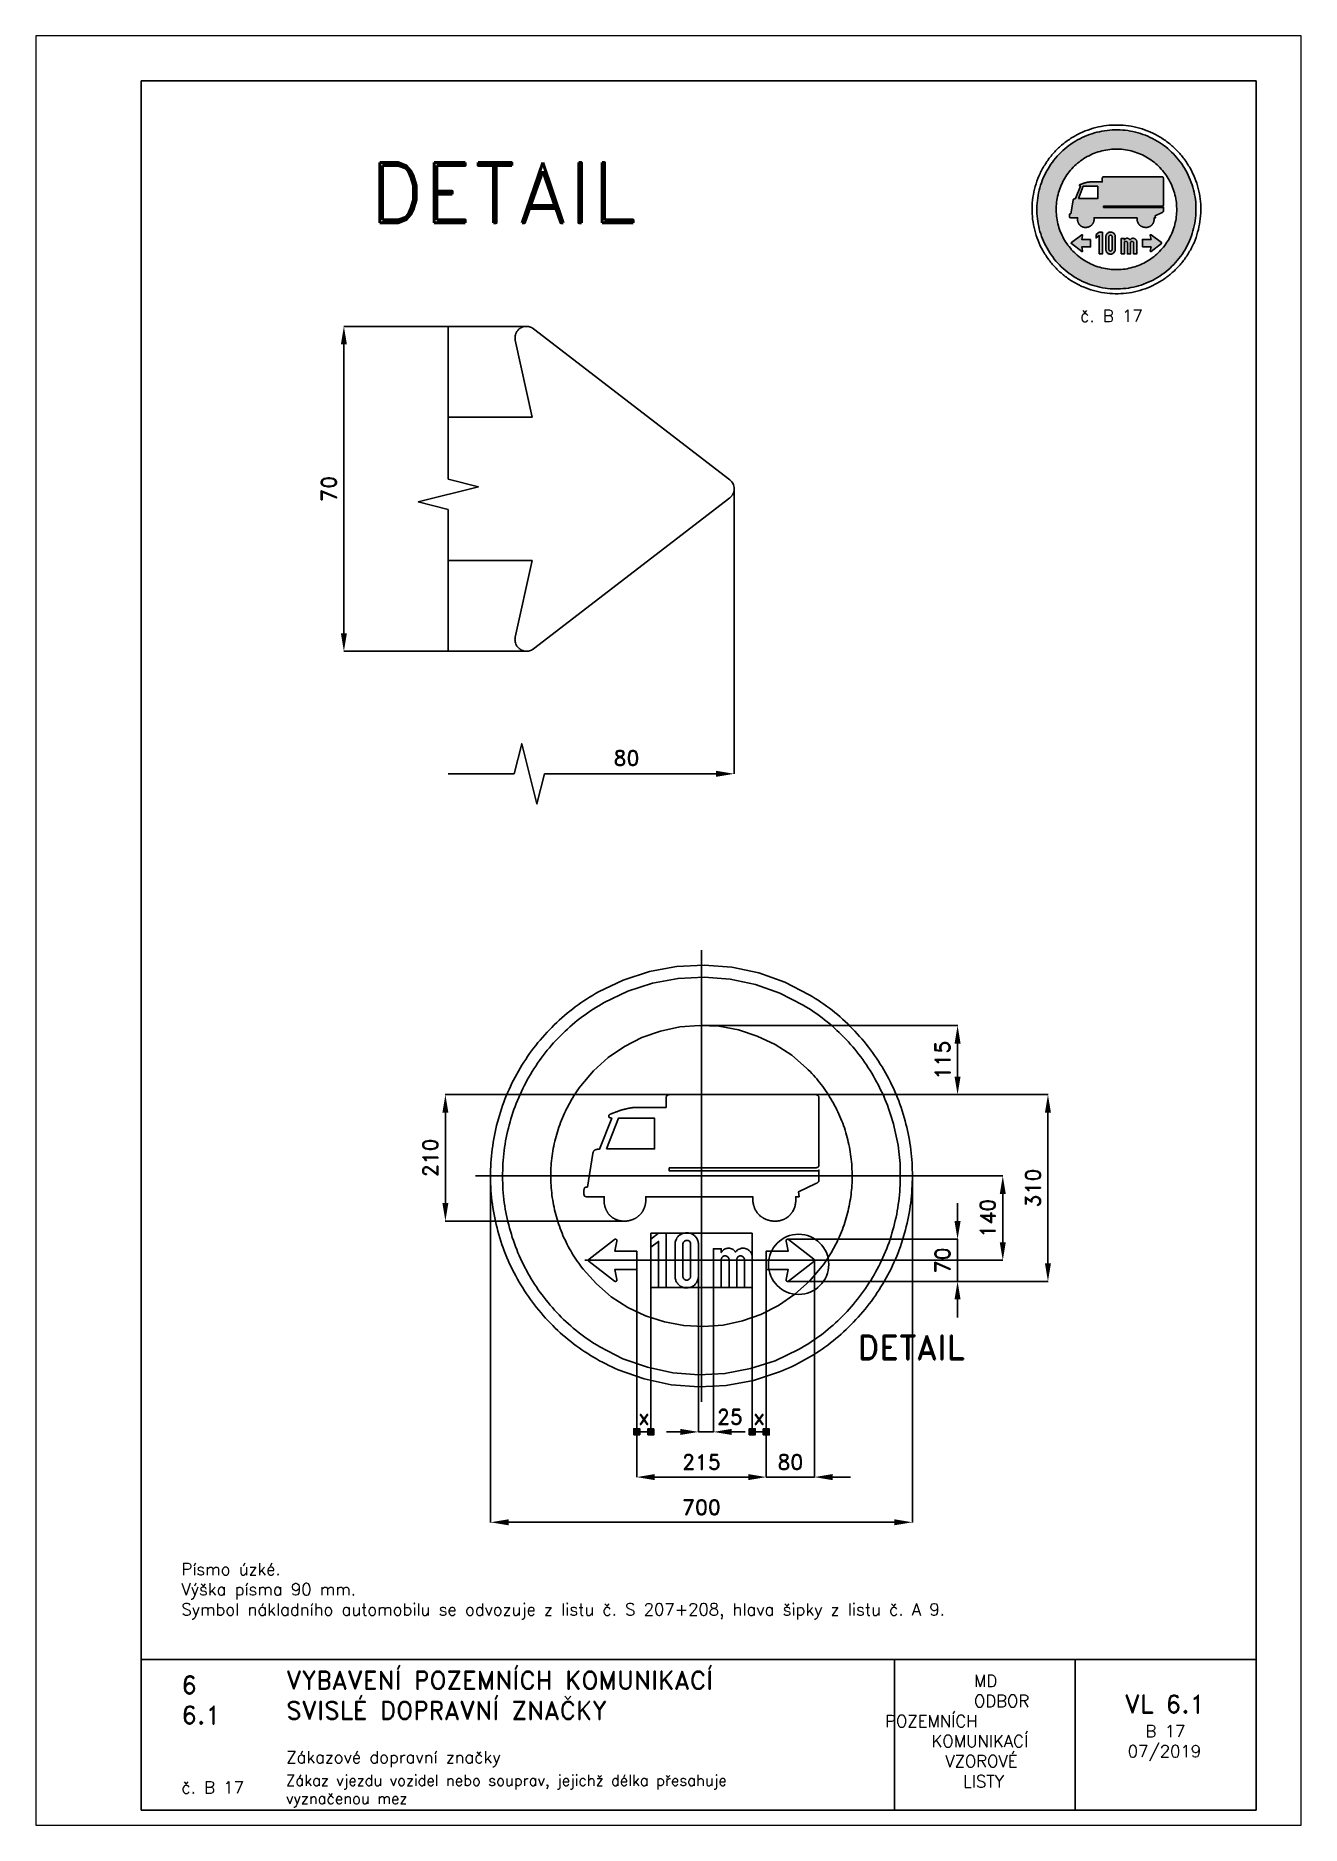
# Paper-space layout 'B 17' of a CAD drawing. Header units: millimetres. Extents: x 0 to 210, y 0 to 297.
# The model-space entities are those that its viewports show. They can reach past a viewport. Long polylines and large blocks are cut down to what shows.
import ezdxf

# ---------------------------------------------------------------- set-up
doc = ezdxf.new("R2010")
doc.units = ezdxf.units.MM
doc.header["$LTSCALE"] = 5
doc.linetypes.add('ČERCHOVANÁX2', pattern=[2, 1, -0.5, 0, -0.5])
doc.linetypes.add('ČÁRKOVANÁX2', pattern=[1.5, 1, -0.5])
for name, color, linetype in [('Kóty', 2, 'Continuous'), ('Rozpiska', 7, 'Continuous'), ('Značka', 7, 'Continuous')]:
    doc.layers.add(name, color=color, linetype=linetype)
doc.layers.add('Rámeček', color=6, linetype='Continuous', plot=False)
doc.styles.get("Standard").update_dxf_attribs({"font": 'romand.shx', "height": 25})
doc.dimstyles.get("Standard").update_dxf_attribs({"dimtxt": 25, "dimasz": 30, "dimexe": 0.18, "dimexo": 0.0625, "dimgap": 12.5, "dimtad": 1, "dimdec": 0, "dimzin": 0, "dimdsep": 46, "dimtxsty": 'Standard', "dimcen": 0.09, "dimadec": 0, "dimazin": 0, "dimtfac": 1, "dimtdec": 0, "dimtofl": 0, "dimtmove": 0, "dimatfit": 3, "dimfxl": 1, "dimtolj": 1, "dimtzin": 0, "dimarcsym": 0})

psp = doc.layouts.new('B 17')

# ---------------------------------------------------------------- texts
at = {"layer": 'Rozpiska', "color": 7, "attachment_point": 1}
for s, width, heights, insert, char_height in [('\\pi8.03909;{\\C6;č. B 17}', 27.9829, [2.67], (165.28, 251.51), 2), ('Písmo úzké.\\PVýška písma 90 mm.{\\H1.83333x; }\\PSymbol nákladního automobilu se odvozuje z listu č. S 207+208, hlava šipky z listu č. A 9.{\\H1.55556x; }', 173.6866, [0], (24.17, 43.49), 2), ('6', 149.0422, [0], (24.17, 24.77), 3), ('{\\C6;VYBAVENÍ POZEMNÍCH KOMUNIKACÍ\\P}SVISLÉ DOPRAVNÍ ZNAČKY{\\H1.34524x; }', 149.0422, [0], (41.56, 25.56), 3), ('\\pi14.7414;{\\C6;MD\\P\\pi2.36044;}ODBOR POZEMNÍCH{\\H1.57143x; }\\P\\pi7.69378;KOMUNIKACÍ{\\H1.5x; }\\P\\pi9.97949;{\\C6;VZOROVÉ\\H1.47619x; \\H0.67742x;\\P\\pi12.93187;LISTY\\H1.26984x; }', 33.1018, [0], (140.95, 24.95), 2), ('\\pi1.03113;{\\H1.5x;\\C6;VL 6.1\\P\\pi4.5073;\\H0.66667x;B 17\\H1.66666x; \\H0.6x;\\P\\pi1.5549;07/2019\\H1.80159x; }', 16.0623, [0], (179.66, 21.61), 2), ('6.1', 149.0422, [0], (24.17, 19.78), 3), ('{\\C6;Zákazové dopravní značky}', 149.0422, [0], (41.56, 12.29), 2), ('{\\C6;č. B 17}', 18.3305, [2.67], (24.17, 7.28), 2), ('Zákaz vjezdu vozidel nebo souprav, jejichž délka přesahuje\\Pvyznačenou mez', 149.0422, [0], (41.53, 8.34), 1.8)]:
    psp.add_mtext_dynamic_manual_height_columns(s, width=width, gutter_width=100, heights=heights, dxfattribs=dict(at, insert=insert, char_height=char_height))

msp = doc.modelspace()

# ---------------------------------------------------------------- texts
at = {"layer": 'Kóty', "insert": (-618.4, 1140.5), "char_height": 25, "attachment_point": 5, "rotation": 90}
msp.add_mtext('\\A1;70', dxfattribs=at)
at = {"layer": 'Kóty', "char_height": 25, "attachment_point": 5}
for s, insert in [('\\A1;80', (-124.5, 693.6)), ('\\A1;x', (-95.5, -399.8)), ('\\A1;25', (47.2, -399.8)), ('\\A1;x', (95.7, -399.8))]:
    msp.add_mtext(s, dxfattribs=dict(at, insert=insert))
at = {"layer": 'Rozpiska', "color": 7, "insert": (-692.1, 1682.1), "char_height": 100, "attachment_point": 1}
msp.add_mtext_dynamic_manual_height_columns('\\pi141.42714;DETAIL', width=749.521, gutter_width=100, heights=[0], dxfattribs=at)
at = {"layer": 'Značka', "color": 7, "insert": (347.6, -284.5), "char_height": 40, "attachment_point": 5}
msp.add_mtext('\\A1;DETAIL', dxfattribs=at)

# ---------------------------------------------------------------- blocks, each defined once
blk = doc.blocks.new('*D2')
at = {"layer": 'Defpoints', "color": 0, "transparency": 16777216}
for p in [(-350, 0), (350, 0), (350, -574.8)]:
    blk.add_point(p, dxfattribs=at)
at = {"layer": 'Kóty', "color": 0, "lineweight": -2, "transparency": 16777216}
for p, q in [((-350, -0.1), (-350, -575)), ((350, -0.1), (350, -575)), ((-320, -574.8), (320, -574.8))]:
    blk.add_line(p, q, dxfattribs=at)
at = {"layer": 'Kóty', "color": 0, "transparency": 16777216}
for points in [[(-320, -569.8), (-320, -579.8), (-350, -574.8)], [(320, -569.8), (320, -579.8), (350, -574.8)]]:
    blk.add_solid(points, dxfattribs=at)
at = {"layer": 'Kóty', "color": 0, "transparency": 16777216, "insert": (0, -549.8), "char_height": 25, "attachment_point": 5}
blk.add_mtext('\\A1;700', dxfattribs=at)
blk = doc.blocks.new('*D5')
at = {"layer": 'Defpoints', "color": 0, "transparency": 16777216}
for p in [(187.5, -140), (107.5, -155.6), (187.5, -499.8)]:
    blk.add_point(p, dxfattribs=at)
at = {"layer": 'Kóty', "color": 0, "lineweight": -2, "transparency": 16777216}
for p, q in [((187.5, -140.1), (187.5, -500)), ((107.5, -155.6), (107.5, -500)), ((77.5, -499.8), (47.5, -499.8)), ((217.5, -499.8), (247.5, -499.8))]:
    blk.add_line(p, q, dxfattribs=at)
at = {"layer": 'Kóty', "color": 0, "transparency": 16777216}
for points in [[(77.5, -494.8), (77.5, -504.8), (107.5, -499.8)], [(217.5, -494.8), (217.5, -504.8), (187.5, -499.8)]]:
    blk.add_solid(points, dxfattribs=at)
at = {"layer": 'Kóty', "color": 0, "transparency": 16777216, "insert": (147.5, -474.8), "char_height": 25, "attachment_point": 5}
blk.add_mtext('\\A1;80', dxfattribs=at)
blk = doc.blocks.new('*D6')
at = {"layer": 'Defpoints', "color": 0, "transparency": 16777216}
for p in [(142.4, -105), (425, -105), (142.7, -175)]:
    blk.add_point(p, dxfattribs=at)
at = {"layer": 'Kóty', "color": 0, "lineweight": -2, "transparency": 16777216}
for p, q in [((425, -75), (425, -45)), ((142.5, -105), (425.2, -105)), ((142.8, -175), (425.2, -175)), ((425, -205), (425, -235))]:
    blk.add_line(p, q, dxfattribs=at)
at = {"layer": 'Kóty', "color": 0, "transparency": 16777216}
for points in [[(420, -75), (430, -75), (425, -105)], [(420, -205), (430, -205), (425, -175)]]:
    blk.add_solid(points, dxfattribs=at)
at = {"layer": 'Kóty', "color": 0, "transparency": 16777216, "insert": (400, -140), "char_height": 25, "attachment_point": 5, "rotation": 90}
blk.add_mtext('\\A1;70', dxfattribs=at)
blk = doc.blocks.new('*D7')
at = {"layer": 'Defpoints', "color": 0, "transparency": 16777216}
for p in [(375, 0), (193.8, -140), (500, -140)]:
    blk.add_point(p, dxfattribs=at)
at = {"layer": 'Kóty', "color": 0, "lineweight": -2, "transparency": 16777216}
for p, q in [((375.1, 0), (500.2, 0)), ((500, -30), (500, -110)), ((193.9, -140), (500.2, -140))]:
    blk.add_line(p, q, dxfattribs=at)
at = {"layer": 'Kóty', "color": 0, "transparency": 16777216}
for points in [[(495, -30), (505, -30), (500, 0)], [(495, -110), (505, -110), (500, -140)]]:
    blk.add_solid(points, dxfattribs=at)
at = {"layer": 'Kóty', "color": 0, "transparency": 16777216, "insert": (475, -70), "char_height": 25, "attachment_point": 5, "rotation": 90}
blk.add_mtext('\\A1;140', dxfattribs=at)
blk = doc.blocks.new('*D8')
at = {"layer": 'Defpoints', "color": 0, "transparency": 16777216}
for p in [(178.6, 135), (161.5, -175), (575, -175)]:
    blk.add_point(p, dxfattribs=at)
at = {"layer": 'Kóty', "color": 0, "lineweight": -2, "transparency": 16777216}
for p, q in [((178.7, 135), (575.2, 135)), ((575, 105), (575, -145)), ((161.5, -175), (575.2, -175))]:
    blk.add_line(p, q, dxfattribs=at)
at = {"layer": 'Kóty', "color": 0, "transparency": 16777216}
for points in [[(570, 105), (580, 105), (575, 135)], [(570, -145), (580, -145), (575, -175)]]:
    blk.add_solid(points, dxfattribs=at)
at = {"layer": 'Kóty', "color": 0, "transparency": 16777216, "insert": (550, -20), "char_height": 25, "attachment_point": 5, "rotation": 90}
blk.add_mtext('\\A1;310', dxfattribs=at)
blk = doc.blocks.new('*D9')
at = {"layer": 'Defpoints', "color": 0, "transparency": 16777216}
for p in [(0, 249.8), (178.7, 135), (425, 135)]:
    blk.add_point(p, dxfattribs=at)
at = {"layer": 'Kóty', "color": 0, "lineweight": -2, "transparency": 16777216}
for p, q in [((0.1, 249.8), (425.2, 249.8)), ((425, 219.8), (425, 165)), ((178.7, 135), (425.2, 135))]:
    blk.add_line(p, q, dxfattribs=at)
at = {"layer": 'Kóty', "color": 0, "transparency": 16777216}
for points in [[(420, 219.8), (430, 219.8), (425, 249.8)], [(420, 165), (430, 165), (425, 135)]]:
    blk.add_solid(points, dxfattribs=at)
at = {"layer": 'Kóty', "color": 0, "transparency": 16777216, "insert": (400, 192.4), "char_height": 25, "attachment_point": 5, "rotation": 90}
blk.add_mtext('\\A1;115', dxfattribs=at)
blk = doc.blocks.new('*D10')
at = {"layer": 'Defpoints', "color": 0, "transparency": 16777216}
for p in [(-425, 135), (-22.4, 135), (-124.1, -74.8)]:
    blk.add_point(p, dxfattribs=at)
at = {"layer": 'Kóty', "color": 0, "lineweight": -2, "transparency": 16777216}
for p, q in [((-22.5, 135), (-425.2, 135)), ((-425, -44.8), (-425, 105)), ((-124.2, -74.8), (-425.2, -74.8))]:
    blk.add_line(p, q, dxfattribs=at)
at = {"layer": 'Kóty', "color": 0, "transparency": 16777216}
for points in [[(-430, 105), (-420, 105), (-425, 135)], [(-430, -44.8), (-420, -44.8), (-425, -74.8)]]:
    blk.add_solid(points, dxfattribs=at)
at = {"layer": 'Kóty', "color": 0, "transparency": 16777216, "insert": (-450, 30.1), "char_height": 25, "attachment_point": 5, "rotation": 90}
blk.add_mtext('\\A1;210', dxfattribs=at)
blk = doc.blocks.new('*D11')
at = {"layer": 'Defpoints', "color": 0, "transparency": 16777216}
for p in [(-107.5, -155.5), (107.5, -155.6), (107.5, -499.8)]:
    blk.add_point(p, dxfattribs=at)
at = {"layer": 'Kóty', "color": 0, "lineweight": -2, "transparency": 16777216}
for p, q in [((-107.5, -155.5), (-107.5, -500)), ((107.5, -155.7), (107.5, -500)), ((-77.5, -499.8), (77.5, -499.8))]:
    blk.add_line(p, q, dxfattribs=at)
at = {"layer": 'Kóty', "color": 0, "transparency": 16777216}
for points in [[(-77.5, -494.8), (-77.5, -504.8), (-107.5, -499.8)], [(77.5, -494.8), (77.5, -504.8), (107.5, -499.8)]]:
    blk.add_solid(points, dxfattribs=at)
at = {"layer": 'Kóty', "color": 0, "transparency": 16777216, "insert": (0, -474.8), "char_height": 25, "attachment_point": 5}
blk.add_mtext('\\A1;215', dxfattribs=at)

# ---------------------------------------------------------------- dimensions: what is measured, and where the dimension line sits
at = {"layer": 'Kóty'}
for base, p1, p2, picture, middle in [((425, 135), (0, 249.8), (178.7, 135), '*D9', (400, 192.4)), ((-425, 135), (-124.1, -74.8), (-22.4, 135), '*D10', (-450, 30.1)), ((575, -175), (178.6, 135), (161.5, -175), '*D8', (550, -20)), ((500, -140), (375, 0), (193.8, -140), '*D7', (475, -70)), ((425, -105), (142.7, -175), (142.4, -105), '*D6', (400, -140))]:
    dim = msp.add_linear_dim(base=base, p1=p1, p2=p2, angle=90, dimstyle='Standard', dxfattribs=at)
    dim.commit()
    dim.dimension.update_dxf_attribs({"geometry": picture, "text_midpoint": middle})
for base, p1, p2, picture, middle in [((350, -574.8), (-350, 0), (350, 0), '*D2', (0, -549.8)), ((187.5, -499.8), (107.5, -155.6), (187.5, -140), '*D5', (147.5, -474.8)), ((107.5, -499.8), (-107.5, -155.5), (107.5, -155.6), '*D11', (0, -474.8))]:
    dim = msp.add_linear_dim(base=base, p1=p1, p2=p2, dimstyle='Standard', dxfattribs=at)
    dim.commit()
    dim.dimension.update_dxf_attribs({"geometry": picture, "text_midpoint": middle})

# ---------------------------------------------------------------- hatches: boundary and pattern name
at = {"layer": 'Kóty'}
h = msp.add_hatch(color=256, dxfattribs=at)
h.dxf.hatch_style = 1
h.paths.add_polyline_path([(-112.5, -429.6), (-102.5, -429.6), (-102.5, -419.6), (-112.5, -419.6)])
h = msp.add_hatch(color=256, dxfattribs=at)
h.dxf.hatch_style = 1
h.paths.add_polyline_path([(-89.2, -429.8), (-79.2, -429.8), (-79.2, -419.8), (-89.2, -419.8)])
h = msp.add_hatch(color=256, dxfattribs=at)
h.dxf.hatch_style = 1
h.paths.add_polyline_path([(79.2, -429.6), (89.2, -429.6), (89.2, -419.6), (79.2, -419.6)])
h = msp.add_hatch(color=256, dxfattribs=at)
h.dxf.hatch_style = 1
h.paths.add_polyline_path([(102.5, -429.8), (112.5, -429.8), (112.5, -419.8), (102.5, -419.8)])

# ---------------------------------------------------------------- linework, layer by layer
for p, q in [((-290.5, 1410.1), (-593.5, 1410.1)), ((-593.4, 900.9), (-593.4, 1380.1)), ((54.4, 1140.7), (54.3, 667.5)), ((-290.5, 870.9), (-593.5, 870.9)), ((-310.7, 667.5), (-420.1, 667.5)), ((24.3, 667.5), (-260.7, 667.5)), ((-107.5, -155.5), (-107.5, -425)), ((-107.5, -155.6), (-107.5, -425)), ((-5.1, -151.2), (-5.1, -425)), ((19.9, -151.2), (19.9, -425)), ((107.5, -154.7), (107.5, -425)), ((-84.2, -185.1), (-84.2, -425)), ((84.2, -185.1), (84.2, -425)), ((-79.1, -424.8), (-109.1, -424.8)), ((-35.1, -424.8), (-57.8, -424.8)), ((72.6, -424.8), (49.9, -424.8))]:
    msp.add_line(p, q, dxfattribs=at)
for points in [[(-260.7, 667.5), (-273.2, 617.5), (-298.2, 717.5), (-310.7, 667.5)], [(425, -175), (425, -105)], [(-112.5, -419.6), (-102.5, -429.6)], [(-102.5, -419.6), (-112.5, -429.6)], [(-89.2, -419.8), (-79.2, -429.8)], [(-79.2, -419.8), (-89.2, -429.8)], [(-5.1, -424.8), (19.9, -424.8)], [(79.2, -419.6), (89.2, -429.6)], [(89.2, -419.6), (79.2, -429.6)], [(107.5, -424.8), (84.2, -424.8)], [(102.5, -419.8), (112.5, -429.8)], [(112.5, -419.8), (102.5, -429.8)], [(107.5, -499.8), (187.5, -499.8)]]:
    msp.add_lwpolyline(points, dxfattribs=at)
for points in [[(-112.5, -429.6), (-102.5, -429.6), (-102.5, -419.6), (-112.5, -419.6)], [(-89.2, -429.8), (-79.2, -429.8), (-79.2, -419.8), (-89.2, -419.8)], [(79.2, -429.6), (89.2, -429.6), (89.2, -419.6), (79.2, -419.6)], [(102.5, -429.8), (112.5, -429.8), (112.5, -419.8), (102.5, -419.8)]]:
    msp.add_lwpolyline(points, close=True, dxfattribs=at)
for points in [[(-598.4, 1380.1), (-588.4, 1380.1), (-593.4, 1410.1)], [(-598.4, 900.9), (-588.4, 900.9), (-593.4, 870.9)], [(24.3, 662.5), (24.3, 672.5), (54.3, 667.5)], [(-35.1, -419.8), (-35.1, -429.8), (-5.1, -424.8)], [(49.9, -419.8), (49.9, -429.8), (19.9, -424.8)]]:
    msp.add_solid(points, dxfattribs=at)
at = {"layer": 'Značka', "color": 7}
for p, q in [((-420.1, 1156.4), (-420.1, 1410.1)), ((-420.1, 870.9), (-420.1, 1106.4))]:
    msp.add_line(p, q, dxfattribs=at)
at = {"layer": 'Značka', "color": 1}
for p, q in [((-280.3, 1407.2), (-279.5, 1406.7)), ((-279.5, 1406.7), (-278.8, 1406.2)), ((-278.8, 1406.2), (46.9, 1155.6)), ((-309, 1387), (-309.1, 1387.9)), ((-280.9, 1259.5), (-309, 1387)), ((-420.1, 1259.5), (-280.9, 1259.5)), ((46.9, 1155.6), (47.6, 1155.1)), ((47.6, 1155.1), (48.2, 1154.5)), ((46.9, 1125.5), (-278.8, 874.9)), ((47.6, 1126), (46.9, 1125.5)), ((48.2, 1126.6), (47.6, 1126)), ((-280.9, 1021.5), (-420.1, 1021.5)), ((-309, 894.1), (-280.9, 1021.5)), ((-309.3, 892.3), (-309.1, 893.2)), ((-309.1, 893.2), (-309, 894.1)), ((-279.5, 874.4), (-280.3, 873.9)), ((-278.8, 874.9), (-279.5, 874.4))]:
    msp.add_line(p, q, dxfattribs=at)
at = {"layer": 'Značka', "color": 6, "linetype": 'ČERCHOVANÁX2', "lineweight": 25, "ltscale": 5}
for p, q in [((0, 375), (0, -375)), ((375, 0), (-375, 0))]:
    msp.add_line(p, q, dxfattribs=at)
at = {"layer": 'Značka', "color": 6, "linetype": 'ČERCHOVANÁX2', "ltscale": 5}
msp.add_line((-193.8, -140), (193.8, -140), dxfattribs=at)
at = {"layer": 'Značka', "color": 7}
msp.add_lwpolyline([(-420.1, 1106.4), (-470.1, 1118.9), (-370.1, 1143.9), (-420.1, 1156.4)], dxfattribs=at)
at = {"layer": 'Značka', "color": 5}
for points in [[(350, 0, -0.001601), (350, -2.3), (350, -4.6, -0.032165), (346.5, -50.2, -0.035724), (336.9, -95, -0.036679), (321.8, -138.3, -0.034748), (300.8, -179, -0.034017), (275, -216.8, -0.034459), (244.2, -250.7, -0.034566), (209.5, -280.6, -0.034424), (171, -305.4, -0.034429), (129.7, -325.2), (86.2, -339.2), (41.2, -347.7), (-4.6, -350), (-50.2, -346.5), (-95, -336.9), (-138.2, -321.7, -0.034383), (-179, -300.8, -0.034411), (-216.8, -275, -0.034463), (-250.7, -244.2, -0.034411), (-280.6, -209.5, -0.03441), (-305.4, -171, -0.034423), (-325.2, -129.8, -0.0344), (-339.2, -86.2, -0.034414), (-347.7, -41.2, -0.034416), (-350, 4.6, -0.034417), (-346.5, 50.2, -0.034427), (-336.9, 95, -0.034413), (-321.7, 138.2, -0.034386), (-300.8, 179, -0.03442), (-275, 216.8, -0.034413), (-244.2, 250.7, -0.034435), (-209.5, 280.6, -0.034387), (-171, 305.4), (-129.8, 325.2), (-86.2, 339.2), (-41.2, 347.7), (4.6, 350), (50.2, 346.5), (95, 336.9), (138.2, 321.7), (178.9, 300.8, -0.034375), (216.8, 275, -0.034404), (250.7, 244.2, -0.034409), (280.6, 209.5, -0.03447), (305.4, 171, -0.034436), (325.2, 129.8, -0.034078), (339.2, 86.2, -0.032781), (347.5, 43.4, -0.034262), (350, 0)], [(85.6, -34.6), (-92.5, -34.6), (-92.5, -34.6), (-92.5, -34.7), (-92.5, -35.2), (-92.5, -35.7), (-92.4, -36.1), (-92.4, -36.6), (-92.4, -37), (-92.4, -37.5), (-92.4, -37.9), (-92.4, -38.2), (-92.4, -38.6), (-92.4, -39), (-92.4, -39.1), (-92.4, -39.1), (-92.4, -39.4), (-92.4, -39.7), (-92.4, -40.2), (-92.4, -40.7, -0.007777), (-92.5, -42, -0.008212), (-92.6, -43.3, -0.011509), (-92.8, -45, -0.012001), (-93.1, -46.7, -0.01234), (-93.4, -48.4, -0.01248), (-93.9, -50.1, -0.010879), (-94.3, -51.4, -0.012603), (-94.8, -52.7, -0.014122), (-95.4, -54.3, -0.008686), (-96.2, -55.9, -0.008704), (-97, -57.4, -0.014558), (-97.8, -58.9, -0.013655), (-98.6, -60, -0.011868), (-99.4, -61.2, -0.011177), (-100.2, -62.3, -0.011456), (-101.1, -63.3, -0.009515), (-101.9, -64.1, -0.009974), (-102.7, -64.9, -0.01124), (-103.7, -65.9, -0.008226), (-104.8, -66.8, -0.009521), (-106, -67.8, -0.013116), (-107.3, -68.7, -0.011809), (-108.5, -69.5, -0.010599), (-109.6, -70.2, -0.010055), (-110.8, -70.8, -0.010183), (-112, -71.4, -0.008377), (-113, -71.9, -0.008676), (-113.9, -72.3, -0.00987), (-115.2, -72.7, -0.007392), (-116.5, -73.2, -0.008839), (-118, -73.6, -0.011917), (-119.5, -74, -0.010732), (-120.8, -74.3, -0.009818), (-122.1, -74.6, -0.009477), (-123.4, -74.7, -0.009628), (-124.8, -74.9, -0.007986), (-125.8, -74.9, -0.008433), (-126.9, -75, -0.009569), (-128.2, -75, -0.007083), (-129.5, -74.9, -0.008644), (-131.1, -74.9, -0.012001), (-132.7, -74.7, -0.011014), (-134, -74.5, -0.010264), (-135.3, -74.3, -0.009978), (-136.6, -74, -0.010304), (-137.8, -73.7, -0.008675), (-138.8, -73.4, -0.009303), (-139.8, -73, -0.010684), (-141.1, -72.5, -0.007984), (-142.3, -72, -0.009943), (-143.7, -71.3, -0.013685), (-145.1, -70.6, -0.012508), (-146.3, -69.9, -0.011538), (-147.4, -69.2, -0.011236), (-148.5, -68.4, -0.011585), (-149.5, -67.6, -0.009746), (-150.3, -66.9, -0.010494), (-151.1, -66.2, -0.012012), (-152.1, -65.3, -0.008927), (-153, -64.3, -0.009663), (-153.9, -63.2, -0.013088), (-154.8, -62.1, -0.011653), (-155.5, -61.1, -0.010326), (-156.1, -60.1, -0.009705), (-156.7, -59.1, -0.009723), (-157.3, -58), (-157.7, -57.2, -0.008107), (-158.2, -56.3, -0.009103), (-158.6, -55.2, -0.006809), (-159.1, -54.1, -0.010267), (-159.7, -52.4, -0.013256), (-160.2, -50.6, -0.011863), (-160.6, -49.1, -0.011026), (-160.9, -47.5, -0.010454), (-161.2, -46, -0.010208), (-161.4, -44.5, -0.009015), (-161.5, -43.2, -0.010962), (-161.6, -42, -0.010633), (-161.6, -40.5, -0.002171), (-161.6, -38.9), (-161.6, -38.4), (-161.6, -37.8), (-161.5, -37.4), (-161.5, -37), (-161.5, -36.6), (-161.5, -36.2), (-161.5, -35.8), (-161.4, -35.5), (-161.4, -35.1), (-161.4, -34.7), (-161.4, -34.6), (-161.4, -34.6), (-188.7, -34.6), (-188.7, -34.6), (-188.7, -34.6), (-188.8, -34.6), (-188.8, -34.6), (-188.8, -34.6), (-188.9, -34.6), (-188.9, -34.6), (-189, -34.6), (-189, -34.6), (-189, -34.6), (-189.1, -34.6), (-189.1, -34.6), (-189.4, -34.6), (-189.7, -34.6), (-189.9, -34.5), (-190.2, -34.5), (-190.4, -34.5), (-190.7, -34.5), (-190.9, -34.5), (-191.1, -34.5), (-191.3, -34.4), (-191.5, -34.4), (-191.7, -34.3), (-191.9, -34.3), (-192, -34.3), (-192.2, -34.2), (-192.3, -34.2), (-192.4, -34.1), (-192.6, -34.1), (-192.7, -34.1), (-192.8, -34), (-192.9, -33.9), (-193, -33.9), (-193.1, -33.8), (-193.2, -33.8), (-193.3, -33.7), (-193.4, -33.7), (-193.4, -33.6), (-193.5, -33.6), (-193.6, -33.6), (-193.6, -33.5), (-193.7, -33.4), (-193.8, -33.4), (-193.9, -33.3), (-193.9, -33.3), (-194, -33.2), (-194.1, -33.1), (-194.1, -33.1), (-194.2, -33), (-194.2, -33), (-194.3, -32.9), (-194.3, -32.8), (-194.4, -32.7), (-194.4, -32.6), (-194.5, -32.6), (-194.5, -32.5), (-194.6, -32.4), (-194.6, -32.3), (-194.6, -32.3), (-194.6, -32.2), (-194.7, -32.1), (-194.7, -32), (-194.7, -31.9), (-194.8, -31.8), (-194.8, -31.8), (-194.8, -31.7), (-194.8, -31.6), (-194.9, -31.5), (-194.9, -31.5), (-194.9, -31.4), (-194.9, -31.3), (-194.9, -31.3), (-194.9, -31.1), (-194.9, -31), (-195, -30.9), (-195, -30.8), (-195, -30.7), (-195, -30.6), (-195, -30.6), (-195, -30.5), (-195, -30.4), (-195, -30.3), (-195, -30.3), (-195, -30.2), (-195, -30.2), (-195, -30.2), (-195, -30.1), (-195, -30.1), (-195, -30.1), (-195, -30.1), (-195, -30), (-195, -30), (-195, -29.9), (-195, -29.8), (-195, -29.6), (-195, -29.4), (-195, -29), (-195, -28.5), (-195, -27.9), (-195, -27.3), (-195, -26.7), (-195, -26.1), (-195, -25.6), (-195, -25.1), (-195, -24.5), (-195, -23.8), (-195, -23.6), (-195, -23.3), (-195, -23.1, -0.005832), (-195, -22.9, -0.006046), (-194.9, -22.7, -0.00657), (-194.9, -22.5, -0.006022), (-194.9, -22.3, -0.007278), (-194.9, -22.1, -0.008123), (-194.8, -21.9), (-194.8, -21.7), (-194.7, -21.6), (-194.7, -21.4), (-194.7, -21.3), (-194.6, -21.2), (-194.6, -21), (-194.5, -20.9), (-194.5, -20.8), (-194.5, -20.7), (-194.4, -20.6), (-194.3, -20.5), (-194.3, -20.4), (-194.2, -20.3), (-194.2, -20.2), (-194.1, -20.1), (-194, -20), (-194, -19.9), (-193.9, -19.8), (-193.8, -19.8), (-193.8, -19.7), (-193.7, -19.6), (-193.6, -19.5), (-193.5, -19.4), (-193.4, -19.3), (-193.3, -19.3), (-193.2, -19.2), (-193.1, -19.1), (-193.1, -19.1), (-193, -19), (-192.9, -19), (-192.8, -18.9), (-192.7, -18.9), (-192.5, -18.8), (-192.4, -18.8), (-192.3, -18.7), (-192.2, -18.7), (-192.1, -18.6), (-192, -18.6), (-191.9, -18.6), (-191.8, -18.5), (-191.6, -18.5), (-191.6, -18.5), (-191.5, -18.5), (-191.4, -18.5), (-191.3, -18.4), (-191.2, -18.4), (-191.2, -18.4), (-191.1, -18.4), (-191, -18.4), (-191, -18.4), (-190.9, -18.4), (-190.7, -18.4), (-190.6, -18.3), (-190.5, -18.3), (-190.4, -18.3), (-190.2, -18.3), (-190.1, -18.3), (-190, -18.3), (-189.9, -18.3), (-189.8, -18.3), (-189.7, -18.3), (-189.7, -18.3), (-189.6, -18.3), (-189.6, -18.3), (-189.5, -18.3), (-189.5, -18.3), (-189.5, -18.3), (-189.4, -18.3), (-189.4, -18.3), (-189.4, -18.3), (-189.3, -18.3), (-189.3, -18.3), (-189.3, -18.3), (-180.3, 37.5), (-180.3, 37.5), (-180.3, 37.5), (-180.3, 37.6), (-180.3, 37.6), (-180.3, 37.6), (-180.3, 37.7), (-180.2, 37.8), (-180.2, 37.9), (-180.2, 38), (-180.2, 38), (-180.2, 38.1), (-180.1, 38.2), (-180.1, 38.3), (-180.1, 38.4), (-180.1, 38.5), (-180.1, 38.5), (-180.1, 38.5), (-180.1, 38.5), (-180, 38.6), (-180, 38.8), (-179.9, 38.9), (-179.8, 39.2), (-179.7, 39.5), (-179.5, 40), (-179.3, 40.4), (-179.1, 40.7), (-178.8, 41.1), (-178.6, 41.4), (-178.4, 41.7), (-178.1, 42), (-177.8, 42.3), (-177.8, 42.3), (-177.7, 42.4), (-177.7, 42.4), (-177.7, 42.4), (-177.7, 42.4), (-177.7, 42.4), (-177.7, 42.4), (-177.7, 42.4), (-177.7, 42.4), (-177.6, 42.4), (-177.6, 42.4), (-177.6, 42.4), (-177.6, 42.5), (-177.6, 42.5), (-177.5, 42.5), (-177.4, 42.6), (-177.2, 42.7), (-177, 42.9), (-176.5, 43.2), (-176, 43.4), (-175.2, 43.7), (-174.4, 44), (-173.6, 44.2), (-172.8, 44.4), (-172.1, 44.5), (-171.4, 44.5), (-170.8, 44.6), (-170.1, 44.6), (-170, 44.7), (-169.9, 44.7), (-169.9, 44.7), (-169.9, 44.7), (-169.8, 44.7), (-169.8, 44.7), (-169.7, 44.7), (-169.7, 44.7), (-169.6, 44.7), (-169.5, 44.7), (-169.4, 44.7), (-169.4, 44.7), (-169.3, 44.7), (-169.2, 44.7), (-169.2, 44.7), (-169.1, 44.7), (-169.1, 44.7), (-169.1, 44.7), (-148.9, 96.2), (-148.9, 96.2), (-149, 96.2), (-149, 96.2), (-149, 96.2), (-149.1, 96.2), (-149.1, 96.2), (-149.2, 96.2), (-149.2, 96.2), (-149.2, 96.2), (-149.3, 96.2), (-149.3, 96.2), (-149.4, 96.2), (-149.6, 96.2), (-149.9, 96.2), (-150.1, 96.2), (-150.4, 96.3), (-150.6, 96.3), (-150.8, 96.3), (-151, 96.4), (-151.2, 96.4), (-151.4, 96.5), (-151.6, 96.6), (-151.8, 96.6), (-152, 96.7), (-152.1, 96.8), (-152.3, 96.8), (-152.4, 96.9), (-152.6, 97), (-152.7, 97.1), (-152.8, 97.1), (-152.9, 97.2), (-153, 97.3), (-153.1, 97.4), (-153.2, 97.5), (-153.3, 97.6), (-153.4, 97.7), (-153.4, 97.7), (-153.5, 97.8), (-153.6, 97.9), (-153.6, 97.9), (-153.7, 98), (-153.7, 98.1), (-153.8, 98.2), (-153.8, 98.3), (-153.9, 98.4), (-153.9, 98.5), (-153.9, 98.6), (-154, 98.7), (-154, 98.8), (-154, 98.8), (-154, 98.9), (-154, 99), (-154.1, 99.1), (-154.1, 99.3), (-154.1, 99.4, -0.013002), (-154, 99.5, -0.012094), (-154, 99.6), (-154, 99.7), (-154, 99.7), (-154, 99.8), (-153.9, 99.9), (-153.9, 100), (-153.9, 100.1), (-153.8, 100.3), (-153.7, 100.4), (-153.7, 100.5), (-153.6, 100.6), (-153.6, 100.7), (-153.5, 100.8), (-153.4, 100.8), (-153.4, 100.9), (-153.3, 101), (-153.1, 101.2), (-153, 101.3), (-152.9, 101.4), (-152.8, 101.5), (-152.7, 101.6), (-152.5, 101.7), (-152.4, 101.8), (-152.3, 101.9), (-152.2, 102), (-152.1, 102.1), (-151.8, 102.2), (-151.5, 102.4), (-151.2, 102.6), (-151, 102.7), (-150.7, 102.8), (-150.4, 102.9), (-150.2, 103), (-150, 103.1), (-149.7, 103.2), (-149.5, 103.3), (-149.4, 103.4), (-149.3, 103.4), (-149.2, 103.4), (-149.1, 103.5), (-149, 103.5), (-149, 103.5), (-148.9, 103.5), (-148.8, 103.5), (-148.8, 103.6), (-148.7, 103.6), (-148.6, 103.6), (-148.6, 103.7), (-148.5, 103.7), (-148.4, 103.7), (-148.4, 103.7), (-148.3, 103.7), (-148.3, 103.7), (-148.2, 103.8), (-148.2, 103.8), (-148.1, 103.8), (-147.9, 103.9), (-147.8, 103.9), (-147.7, 104), (-147.5, 104), (-147.4, 104.1), (-147.3, 104.1), (-147.2, 104.2), (-147, 104.2), (-146.9, 104.2), (-146.8, 104.3), (-146.3, 104.5), (-145.8, 104.7), (-145.4, 104.8), (-145, 105), (-144.6, 105.1), (-144.2, 105.3), (-143.8, 105.4), (-143.5, 105.5), (-143.1, 105.7), (-142.7, 105.8), (-141.8, 106.2), (-141, 106.5), (-140.3, 106.7), (-139.6, 107), (-138.9, 107.3), (-138.2, 107.5), (-137.6, 107.7), (-137.1, 107.9), (-136.4, 108.1), (-135.7, 108.4), (-134.7, 108.7), (-133.6, 109), (-132.8, 109.3), (-132, 109.6), (-131.1, 109.8), (-130.3, 110.1), (-129.6, 110.3), (-128.9, 110.5), (-128, 110.7), (-127.2, 110.9), (-126.3, 111.1), (-125.4, 111.4), (-124.6, 111.5), (-123.8, 111.7), (-123.1, 111.9), (-122.3, 112), (-121.7, 112.2), (-121.1, 112.3), (-120.3, 112.4), (-119.5, 112.6), (-118.5, 112.7), (-117.5, 112.9), (-116.6, 113.1), (-115.7, 113.2), (-114.9, 113.3), (-114, 113.4), (-113.3, 113.5), (-112.6, 113.6), (-111.9, 113.6), (-111.1, 113.7), (-111, 113.7), (-110.9, 113.7), (-110.8, 113.7), (-110.8, 113.7), (-110.8, 113.7), (-110.7, 113.7), (-110.6, 113.7), (-110.5, 113.7), (-110.3, 113.7), (-110.2, 113.7), (-110, 113.8), (-109.8, 113.8), (-109.7, 113.8), (-109.6, 113.8), (-109.4, 113.8), (-109.3, 113.8), (-109.3, 113.8), (-109.3, 113.8), (-58.7, 113.8), (-58.7, 128.4), (-58.7, 128.4), (-58.7, 128.4), (-58.7, 128.5), (-58.7, 128.6), (-58.7, 128.6), (-58.6, 128.6), (-58.6, 128.7), (-58.6, 128.7), (-58.6, 128.8), (-58.6, 128.8), (-58.6, 128.9), (-58.6, 128.9), (-58.6, 129.2, -0.005083), (-58.6, 129.6, -0.00563), (-58.6, 129.8, -0.005649), (-58.6, 130.1, -0.005899), (-58.5, 130.3, -0.006726), (-58.5, 130.6, -0.006355), (-58.5, 130.8), (-58.4, 131), (-58.4, 131.2), (-58.3, 131.5), (-58.3, 131.7), (-58.2, 131.8), (-58.2, 132), (-58.1, 132.1), (-58.1, 132.3), (-58, 132.4), (-57.9, 132.5), (-57.9, 132.6), (-57.8, 132.8), (-57.8, 132.9), (-57.7, 133), (-57.6, 133.1), (-57.5, 133.2), (-57.5, 133.3), (-57.4, 133.4), (-57.3, 133.5), (-57.3, 133.5), (-57.2, 133.6), (-57.1, 133.7), (-57.1, 133.7), (-57, 133.8), (-56.9, 133.9), (-56.8, 134), (-56.7, 134.1), (-56.6, 134.1), (-56.5, 134.2), (-56.4, 134.2), (-56.3, 134.3), (-56.3, 134.3), (-56.2, 134.4), (-56, 134.4), (-55.8, 134.5), (-55.7, 134.6), (-55.6, 134.6), (-55.4, 134.6), (-55.3, 134.7), (-55.2, 134.7), (-55.1, 134.7), (-54.9, 134.8), (-54.8, 134.8), (-54.7, 134.8), (-54.5, 134.8), (-54.4, 134.9), (-54.3, 134.9), (-54.2, 134.9), (-54.1, 134.9), (-54, 134.9), (-53.9, 134.9), (-53.8, 134.9), (-53.6, 135), (-53.4, 135), (-53.2, 135), (-53, 135), (-52.9, 135), (-52.7, 135), (-52.5, 135), (-52.4, 135), (-52.2, 135), (-52.1, 135), (-51.9, 135), (-51.9, 135), (-51.9, 135), (189.9, 135), (190, 135), (190.2, 135, -0.050353), (191, 134.8, -0.055279), (191.8, 134.5, -0.049339), (192.5, 134.1, -0.042161), (193.1, 133.6, -0.041563), (193.7, 132.9, -0.036807), (194.2, 132.1, -0.030371), (194.5, 131.4, -0.02686), (194.7, 130.6, -0.028112), (194.9, 129.7, -0.032433), (195, 128.9), (195, 128.7), (195, 128.6), (195, 128.6), (195, 127), (195, 125.3), (195, 122.1), (195, 118.8), (195, 110.6), (195, 102.4), (195, 91.5), (195, 80.6), (195, 69.7), (195, 58.7), (195, 50), (195, 41.3), (195, 32), (195, 22.7), (195, 21.1), (195, 19.4), (195, 19.4), (195, 19.4), (195, 19.3), (195, 19.2), (195, 19.1), (195, 18.9), (195, 18.7), (195, 18.4), (195, 18.2), (194.9, 18), (194.9, 17.8), (194.9, 17.6), (194.8, 17.4), (194.8, 17.2), (194.7, 17), (194.7, 16.9), (194.7, 16.7), (194.6, 16.6), (194.6, 16.5), (194.5, 16.4), (194.5, 16.3), (194.5, 16.2), (194.4, 16), (194.3, 15.9), (194.3, 15.8), (194.2, 15.7), (194.1, 15.6), (194, 15.5), (194, 15.4), (193.9, 15.3), (193.8, 15.2), (193.8, 15.1), (193.7, 15), (193.6, 14.9), (193.4, 14.8), (193.3, 14.7), (193.2, 14.6), (193.1, 14.6), (193, 14.5), (192.9, 14.4), (192.8, 14.4), (192.7, 14.3), (192.5, 14.3), (192.4, 14.2), (192.2, 14.1), (192, 14.1), (191.9, 14), (191.7, 13.9), (191.5, 13.9), (191.4, 13.9), (191.2, 13.8), (191.1, 13.8), (190.9, 13.8), (190.8, 13.7, -0.006513), (190.4, 13.7, -0.007402), (190.1, 13.6, -0.006064), (189.8, 13.6, -0.005487), (189.6, 13.6, -0.004726), (189.3, 13.5, -0.004373), (189, 13.5), (188.8, 13.5), (188.6, 13.5), (188.3, 13.5), (188, 13.5), (188, 13.5), (187.9, 13.5), (187.9, 13.5), (187.8, 13.5), (187.7, 13.5), (187.7, 13.5), (187.6, 13.5), (187.6, 13.5), (187.5, 13.5), (187.5, 13.5), (187.5, 13.5), (187.5, 13.5), (-53.6, 13.5), (-53.6, 8.3), (188.7, 8.3), (190.4, 8.3), (190.4, 8.3), (190.5, 8.3), (190.6, 8.3), (190.8, 8.3), (190.9, 8.3), (191.1, 8.3), (191.2, 8.3), (191.3, 8.3), (191.5, 8.3), (191.6, 8.3), (191.7, 8.3), (191.9, 8.4, 0.003412), (192, 8.4, 0.005515), (192.2, 8.4, 0.005442), (192.3, 8.4, 0.005504), (192.5, 8.4), (192.6, 8.4), (192.7, 8.5), (192.8, 8.5), (192.9, 8.5), (193.1, 8.6), (193.2, 8.6), (193.3, 8.6), (193.4, 8.7), (193.6, 8.7), (193.7, 8.8), (193.8, 8.8), (193.9, 8.9), (193.9, 8.9), (194, 9), (194.1, 9), (194.2, 9.1), (194.3, 9.2), (194.4, 9.2), (194.5, 9.3), (194.5, 9.4), (194.6, 9.4), (194.7, 9.5), (194.7, 9.5), (194.8, 9.6), (194.8, 9.7), (194.9, 9.8), (194.9, 9.8), (194.9, 9.8), (194.9, 9.8), (194.9, 9.8), (194.9, 9.9), (195, 9.9), (195, 9.9), (195, 9.9), (195, 9.9), (195, 9.9), (195, -6.4), (195, -6.5), (195, -6.5), (195, -6.5), (195, -6.6), (195, -6.6), (195, -6.6), (195, -6.7), (195, -6.7), (195, -6.7), (195, -6.8), (195, -6.8), (195, -6.8), (195, -6.9), (195, -6.9), (195, -7), (195, -7.2), (194.9, -7.3), (194.9, -7.5), (194.9, -7.7), (194.8, -7.9), (194.8, -8), (194.8, -8.1), (194.7, -8.3), (194.7, -8.5), (194.6, -8.6), (194.5, -8.8), (194.5, -8.9), (194.4, -9.1), (194.3, -9.2), (194.3, -9.3), (194.2, -9.4), (194.1, -9.5), (194, -9.7), (194, -9.8), (193.8, -10), (193.7, -10.1), (193.6, -10.2), (193.5, -10.3), (193.4, -10.5), (193.2, -10.6), (193.1, -10.7), (193, -10.8), (192.9, -10.9), (192.8, -11), (192.6, -11.1), (192.5, -11.2), (192.4, -11.3), (192.2, -11.4), (192.1, -11.5), (192, -11.5), (191.8, -11.6), (191.7, -11.7), (191.6, -11.7), (191.5, -11.8), (191.3, -11.9), (191.1, -12), (190.9, -12.1), (190.8, -12.2), (190.6, -12.3), (190.4, -12.3), (190.3, -12.4), (190.2, -12.5), (190, -12.5), (189.9, -12.6), (189.9, -12.6), (189.9, -12.6), (189.8, -12.6), (189.8, -12.6), (189.8, -12.6), (189.8, -12.6), (189.8, -12.6), (189.7, -12.7), (189.7, -12.7), (189.7, -12.7), (189.7, -12.7), (189.6, -12.7), (189.6, -12.7), (189.6, -12.7), (161.1, -26.2), (162.1, -34.6), (156.5, -34.6), (156.5, -34.6), (156.5, -34.7), (156.5, -35.2), (156.5, -35.8), (156.6, -36.3), (156.6, -36.9), (156.6, -37.4), (156.6, -38), (156.6, -38.4), (156.6, -38.9), (156.6, -39.3), (156.6, -39.7), (156.6, -39.8), (156.6, -39.9), (156.6, -40.2), (156.6, -40.4), (156.6, -41), (156.5, -41.5), (156.4, -42.9), (156.3, -44.2), (156, -46), (155.7, -47.8, -0.012199), (155.3, -49.6, -0.012477), (154.8, -51.3), (154.3, -52.7), (153.8, -54, -0.014512), (153.1, -55.7), (152.3, -57.3), (151.4, -58.8, -0.014691), (150.6, -60.2, -0.013868), (149.8, -61.4), (148.9, -62.5), (148, -63.6, -0.011994), (147.1, -64.6), (146.3, -65.5), (145.5, -66.2, -0.012068), (144.4, -67.1), (143.3, -68, -0.010302), (142, -69, -0.013928), (140.7, -69.9, -0.012446), (139.5, -70.5, -0.011181), (138.4, -71.2, -0.010564), (137.2, -71.8, -0.01067), (135.9, -72.3, -0.008767), (134.9, -72.7, -0.009091), (133.9, -73, -0.01026), (132.7, -73.4, -0.007538), (131.4, -73.8, -0.009046), (129.8, -74.2, -0.012307), (128.2, -74.5, -0.011034), (126.9, -74.7, -0.009926), (125.6, -74.8, -0.009428), (124.3, -74.9, -0.009529), (122.9, -75, -0.007818), (121.9, -75, -0.008192), (120.8, -75, -0.009189), (119.4, -74.9, -0.006819), (118.1, -74.8, -0.008338), (116.5, -74.6, -0.011422), (114.9, -74.4, -0.010398), (113.6, -74.1, -0.009601), (112.3, -73.8, -0.009295), (111, -73.4, -0.009529), (109.7, -73), (108.7, -72.7), (107.7, -72.3, -0.009649), (106.4, -71.8), (105.2, -71.2, -0.008969), (103.8, -70.5, -0.012308), (102.3, -69.7, -0.011262), (101.2, -69, -0.010434), (100, -68.2, -0.010206), (98.9, -67.4, -0.010559), (97.9, -66.6), (97.1, -65.9), (96.3, -65.1, -0.010989), (95.3, -64.2), (94.4, -63.2), (93.4, -62.1, -0.011907), (92.5, -61), (91.8, -60.1), (91.2, -59.1), (90.5, -58.1), (89.9, -57.1), (89.5, -56.2), (89.1, -55.4), (88.6, -54.3), (88.1, -53.2, -0.010307), (87.5, -51.6, -0.013477), (86.9, -49.9, -0.012047), (86.5, -48.5, -0.010948), (86.2, -47.1), (85.9, -45.7), (85.7, -44.2), (85.5, -43.1), (85.5, -41.9, -0.01058), (85.4, -40.5), (85.4, -39), (85.4, -38.5), (85.4, -37.9), (85.4, -37.5), (85.4, -37), (85.4, -36.6), (85.5, -36.2), (85.5, -35.8), (85.5, -35.4), (85.5, -35.1), (85.5, -34.7), (85.6, -34.6), (85.6, -34.6)], [(-107.5, -124.6), (-144, -124.6), (-140.3, -108), (-140.3, -107.9), (-140.3, -107.8), (-140.3, -107.7), (-140.3, -107.7), (-140.3, -107.6), (-140.3, -107.5), (-140.3, -107.4), (-140.3, -107.3), (-140.3, -107.2), (-140.3, -107), (-140.3, -106.9), (-140.4, -106.8), (-140.4, -106.7), (-140.5, -106.5), (-140.5, -106.4), (-140.6, -106.2), (-140.7, -106.1), (-140.8, -106), (-140.8, -105.9), (-141, -105.8), (-141.1, -105.7), (-141.2, -105.6), (-141.3, -105.5), (-141.4, -105.4), (-141.5, -105.3), (-141.7, -105.2), (-141.8, -105.2), (-142, -105.1), (-142.1, -105.1), (-142.3, -105), (-142.4, -105), (-142.6, -105), (-142.7, -105), (-142.9, -105), (-143, -105), (-143.2, -105), (-143.3, -105.1), (-143.4, -105.1), (-143.5, -105.1), (-143.6, -105.2), (-143.7, -105.2), (-143.8, -105.3), (-143.9, -105.3), (-144, -105.3), (-144, -105.4), (-144.1, -105.4), (-144.2, -105.4), (-144.2, -105.5), (-186.5, -138), (-186.6, -138.1), (-186.7, -138.2), (-186.7, -138.2), (-186.7, -138.2), (-186.8, -138.3), (-186.9, -138.3), (-186.9, -138.4), (-187, -138.5), (-187.1, -138.6), (-187.1, -138.7), (-187.2, -138.8), (-187.2, -138.9, 0.01143), (-187.3, -139, 0.015594), (-187.4, -139.2, 0.016872), (-187.4, -139.3, 0.014972), (-187.4, -139.4, 0.015154), (-187.5, -139.6, 0.017324), (-187.5, -139.7, 0.01605), (-187.5, -139.9), (-187.5, -140), (-187.5, -140.1), (-187.5, -140.3), (-187.5, -140.4), (-187.4, -140.6), (-187.4, -140.7), (-187.4, -140.8), (-187.3, -141), (-187.2, -141.1), (-187.2, -141.2), (-187.1, -141.3), (-187.1, -141.4), (-187, -141.5), (-186.9, -141.6), (-186.9, -141.7), (-186.8, -141.7), (-186.7, -141.8), (-186.7, -141.8), (-186.7, -141.8), (-186.6, -141.9), (-186.5, -142), (-144.2, -174.5), (-144.2, -174.6), (-144.1, -174.6), (-144, -174.6), (-144, -174.7), (-143.9, -174.7), (-143.8, -174.7), (-143.7, -174.8), (-143.6, -174.8), (-143.5, -174.9), (-143.4, -174.9), (-143.3, -174.9), (-143.2, -175), (-143, -175), (-142.9, -175, 0.018078), (-142.7, -175, 0.01615), (-142.6, -175, 0.016083), (-142.4, -175, 0.018013), (-142.3, -175, 0.017056), (-142.1, -174.9, 0.012887), (-142, -174.9, 0.012932), (-141.8, -174.8, 0.016871), (-141.7, -174.8, 0.018065), (-141.5, -174.7, 0.016631), (-141.4, -174.6, 0.016532), (-141.3, -174.5, 0.018379), (-141.2, -174.4, 0.016809), (-141.1, -174.3), (-141, -174.2), (-140.8, -174.1), (-140.8, -174), (-140.7, -173.9), (-140.6, -173.8), (-140.5, -173.6), (-140.5, -173.5), (-140.4, -173.3), (-140.4, -173.2), (-140.3, -173.1), (-140.3, -173), (-140.3, -172.8), (-140.3, -172.7), (-140.3, -172.6), (-140.3, -172.5), (-140.3, -172.4), (-140.3, -172.2), (-140.3, -172.2), (-140.3, -172.2), (-140.3, -172.2), (-140.3, -172.1), (-140.3, -172.1), (-140.3, -172.1), (-140.3, -172), (-144, -155.5), (-107.5, -155.5), (-107.5, -124.6)], [(-43.7, -112.9), (-43.7, -112.3, -0.00579), (-43.7, -111.8, -0.051518), (-43, -108.2, -0.050373), (-41.7, -104.8, -0.059198), (-39.3, -101.2, -0.059885), (-36.2, -98.2, -0.057371), (-32.7, -96, -0.056033), (-28.7, -94.7, -0.062958), (-24.1, -94.1, -0.06505), (-19.4, -94.8, -0.062224), (-15.3, -96.4, -0.05961), (-11.6, -99, -0.058892), (-8.6, -102.3, -0.061254), (-6.4, -106.1, -0.042834), (-5.5, -108.9, -0.047055), (-5.1, -111.8, -0.006005), (-5.1, -112.2), (-5.1, -112.7), (-5.1, -167.1), (-5.1, -167.5), (-5.1, -167.8, -0.056798), (-5.8, -171.8, -0.056999), (-7.5, -175.6, -0.090906), (-11.7, -181, -0.092648), (-17.5, -184.5, -0.069946), (-22.2, -185.7, -0.068387), (-27.1, -185.6, -0.077399), (-32.6, -184.1, -0.079332), (-37.4, -180.9, -0.068566), (-40.6, -177.1, -0.064019), (-42.7, -172.7, -0.035974), (-43.4, -170.2, -0.041939), (-43.7, -167.6), (-43.7, -167.3), (-43.7, -167), (-43.7, -112.9)], [(-30.9, -113.5), (-30.9, -165.9), (-30.9, -166.2), (-30.9, -166.6, 0.053843), (-30.5, -168.5, 0.083781), (-29.7, -170.2, 0.084544), (-28.5, -171.5, 0.073817), (-27, -172.4, 0.093692), (-24.6, -172.9, 0.098753), (-22.3, -172.5, 0.089564), (-20.4, -171.4, 0.084084), (-19, -169.8, 0.059587), (-18.3, -168.5, 0.064943), (-18, -167.1, 0.008657), (-18, -166.8), (-18, -166.6), (-18, -113.2), (-18, -112.8, 0.015205), (-18, -112.4, 0.079637), (-18.4, -110.8, 0.074604), (-19.3, -109.3, 0.099403), (-21.1, -107.8, 0.096344), (-23.4, -107, 0.104519), (-26, -107.2, 0.104028), (-28.3, -108.3, 0.098099), (-30, -110.1, 0.112864), (-30.8, -112.4, 0.022772), (-30.9, -112.9, 0.007588), (-30.9, -113.5)], [(107.5, -155.4), (144, -155.4), (140.3, -172), (140.3, -172.1), (140.3, -172.2), (140.3, -172.3), (140.3, -172.3), (140.3, -172.4), (140.3, -172.5), (140.3, -172.6), (140.3, -172.7), (140.3, -172.8), (140.3, -173), (140.3, -173.1), (140.4, -173.2), (140.4, -173.3), (140.5, -173.5), (140.5, -173.6), (140.6, -173.8), (140.7, -173.9), (140.8, -174), (140.8, -174.1), (141, -174.2), (141.1, -174.3), (141.2, -174.4), (141.3, -174.5), (141.4, -174.6), (141.5, -174.7), (141.7, -174.8), (141.8, -174.8), (142, -174.9), (142.1, -174.9), (142.3, -175), (142.4, -175), (142.6, -175), (142.7, -175, 0.018501), (142.9, -175, 0.017035), (143, -175), (143.2, -175), (143.3, -174.9), (143.4, -174.9), (143.5, -174.9), (143.6, -174.8), (143.7, -174.8), (143.8, -174.7), (143.9, -174.7), (144, -174.7), (144, -174.6), (144.1, -174.6), (144.2, -174.6), (144.2, -174.5), (186.5, -142), (186.6, -141.9), (186.7, -141.8), (186.7, -141.8), (186.7, -141.8), (186.8, -141.7), (186.9, -141.7), (186.9, -141.6), (187, -141.5), (187.1, -141.4), (187.1, -141.3), (187.2, -141.2), (187.2, -141.1), (187.3, -141), (187.4, -140.8), (187.4, -140.7), (187.4, -140.6), (187.5, -140.4), (187.5, -140.3), (187.5, -140.1), (187.5, -140), (187.5, -139.9), (187.5, -139.7), (187.5, -139.6), (187.4, -139.4), (187.4, -139.3), (187.4, -139.2), (187.3, -139), (187.2, -138.9), (187.2, -138.8), (187.1, -138.7), (187.1, -138.6), (187, -138.5), (186.9, -138.4), (186.9, -138.3), (186.8, -138.3), (186.7, -138.2), (186.7, -138.2), (186.7, -138.2), (186.6, -138.1), (186.5, -138), (144.2, -105.5), (144.2, -105.4), (144.1, -105.4), (144, -105.4), (144, -105.3), (143.9, -105.3), (143.8, -105.3), (143.7, -105.2), (143.6, -105.2), (143.5, -105.1), (143.4, -105.1), (143.3, -105.1), (143.2, -105), (143, -105), (142.9, -105), (142.7, -105, 0.016257), (142.6, -105, 0.016175), (142.4, -105, 0.017997), (142.3, -105), (142.1, -105.1), (142, -105.1), (141.8, -105.2), (141.7, -105.2), (141.5, -105.3), (141.4, -105.4), (141.3, -105.5), (141.2, -105.6), (141.1, -105.7), (141, -105.8), (140.8, -105.9), (140.8, -106), (140.7, -106.1), (140.6, -106.2), (140.5, -106.4), (140.5, -106.5), (140.4, -106.7), (140.4, -106.8), (140.3, -106.9), (140.3, -107), (140.3, -107.2), (140.3, -107.3), (140.3, -107.4), (140.3, -107.5), (140.3, -107.6), (140.3, -107.8), (140.3, -107.8), (140.3, -107.8), (140.3, -107.8), (140.3, -107.9), (140.3, -107.9), (140.3, -107.9), (140.3, -108), (144, -124.6), (107.5, -124.6), (107.5, -155.4)], [(19.9, -185), (19.9, -120.7), (32.8, -120.7), (32.8, -127.1, -0.007667), (33.7, -125.8, -0.023053), (34.6, -124.6, -0.058057), (36.8, -122.5, -0.05976), (39.4, -121, -0.056695), (42.1, -120.1, -0.054628), (44.9, -119.9, -0.065524), (48.4, -120.4, -0.065807), (51.6, -121.7, -0.04448), (53.6, -123, -0.044558), (55.2, -124.6, -0.015105), (55.9, -125.4, -0.005029), (56.5, -126.2, -0.004275), (57.2, -125.4, -0.012786), (57.9, -124.6, -0.057955), (60.7, -122.3, -0.063961), (64, -120.7, -0.05041), (66.6, -120, -0.046754), (69.3, -119.9, -0.054106), (72.6, -120.3, -0.056289), (75.7, -121.4, -0.050384), (78.2, -122.9, -0.045981), (80.4, -124.9, -0.04497), (82.1, -127, -0.057324), (83.3, -129.4, -0.036847), (83.8, -131, -0.028178), (84.1, -132.7, -0.005482), (84.2, -133.2), (84.2, -133.7), (84.2, -185), (71.4, -185), (71.4, -139), (71.4, -138.7, 0.014109), (71.4, -138.3, 0.081641), (70.9, -136.7, 0.068914), (70, -135.2, 0.092291), (68.2, -133.6, 0.10264), (66, -132.8, 0.105001), (63.5, -132.8, 0.103269), (61.2, -133.9, 0.073758), (59.9, -135.1, 0.065688), (59, -136.6, 0.0417), (58.7, -137.4, 0.061324), (58.6, -138.3, 0.011808), (58.6, -138.5), (58.6, -138.7), (58.6, -185), (45.7, -185), (45.7, -139.3, 0.005403), (45.7, -138.9, 0.016253), (45.7, -138.4, 0.085366), (45.2, -136.6, 0.076563), (44.1, -135, 0.08913), (42.4, -133.5, 0.094709), (40.2, -132.8, 0.099053), (37.8, -132.8, 0.099279), (35.6, -133.8, 0.060731), (34.5, -134.7, 0.057242), (33.7, -135.8, 0.050205), (33.2, -136.9, 0.056344), (32.9, -138.1, 0.009573), (32.8, -138.3), (32.8, -138.6), (32.8, -185), (19.9, -185)]]:
    msp.add_lwpolyline(points, format="xyb", dxfattribs=at)
at = {"layer": 'Značka', "color": 1}
for points in [[(330, 0, -0.001639), (330, -2.2), (330, -4.3, -0.032173), (326.7, -47.3, -0.035726), (317.6, -89.6, -0.036661), (303.4, -130.4, -0.034754), (283.6, -168.7, -0.034016), (259.2, -204.4, -0.034458), (230.3, -236.4, -0.034569), (197.5, -264.5, -0.034449), (161.2, -287.9), (122.3, -306.6), (81.2, -319.8), (38.8, -327.9), (-4.3, -330), (-47.4, -326.7), (-89.6, -317.6), (-130.3, -303.3), (-168.7, -283.6, -0.034412), (-204.4, -259.3, -0.03441), (-236.4, -230.3, -0.034409), (-264.5, -197.5, -0.03441), (-287.9, -161.2, -0.034441), (-306.6, -122.3, -0.034433), (-319.8, -81.2, -0.03441), (-327.9, -38.8, -0.034415), (-330, 4.3, -0.034415), (-326.7, 47.4, -0.034411), (-317.6, 89.6, -0.034422), (-303.3, 130.3, -0.034404), (-283.6, 168.7, -0.034423), (-259.3, 204.4, -0.034409), (-230.3, 236.4, -0.034403), (-197.5, 264.5, -0.034446), (-161.2, 287.9), (-122.3, 306.6), (-81.2, 319.8), (-38.8, 327.9), (4.3, 330), (47.4, 326.7), (89.6, 317.6), (130.3, 303.3), (168.7, 283.6, -0.034449), (204.4, 259.3, -0.034418), (236.4, 230.3, -0.03441), (264.5, 197.5, -0.034469), (287.9, 161.2, -0.034439), (306.6, 122.3, -0.03407), (319.8, 81.2, -0.0328), (327.7, 40.9, -0.034269), (330, 0)], [(250, 0), (250, 1.6), (250, 3.3, 0.032169), (247.5, 35.9, 0.035732), (240.6, 67.9, 0.03669), (229.9, 98.8, 0.034741), (214.8, 127.8, 0.034045), (196.4, 154.8, 0.034444), (174.4, 179.1), (149.7, 200.4), (122.2, 218.1), (92.7, 232.3), (61.5, 242.3), (29.4, 248.4), (-3.3, 250), (-35.9, 247.5), (-67.9, 240.6), (-98.7, 229.8), (-127.8, 214.9), (-154.8, 196.4), (-179.1, 174.4), (-200.4, 149.6, 0.034391), (-218.1, 122.2, 0.034409), (-232.3, 92.7, 0.034418), (-242.3, 61.5, 0.034411), (-248.4, 29.4, 0.034416), (-250, -3.3, 0.034419), (-247.5, -35.9, 0.034429), (-240.6, -67.9, 0.034429), (-229.8, -98.7, 0.034393), (-214.9, -127.8, 0.034408), (-196.4, -154.8), (-174.4, -179.1), (-149.6, -200.4), (-122.2, -218.1), (-92.7, -232.3), (-61.5, -242.3), (-29.4, -248.4), (3.3, -250), (35.9, -247.5), (67.9, -240.6), (98.7, -229.8), (127.8, -214.9), (154.8, -196.4), (179.1, -174.4), (200.4, -149.6, 0.034499), (218.1, -122.2, 0.034408), (232.3, -92.7, 0.034079), (242.3, -61.5, 0.032796), (248.2, -31, 0.034267), (250, 0)]]:
    msp.add_lwpolyline(points, format="xyb", dxfattribs=at)
at = {"layer": 'Značka', "color": 5}
for points in [[(-157.7, 45), (-77.7, 45), (-77.7, 95.9), (-137.8, 95.9), (-157.7, 45)], [(-71.3, -185), (-71.3, -108.7), (-84.2, -118.3), (-84.2, -104.7), (-71.3, -95), (-58.4, -95), (-58.4, -185), (-71.3, -185)]]:
    msp.add_lwpolyline(points, dxfattribs=at)
at = {"layer": 'Značka', "color": 6, "linetype": 'ČÁRKOVANÁX2', "ltscale": 2.5}
msp.add_lwpolyline([(-84.2, -185), (84.2, -185), (84.2, -95), (-84.2, -95)], close=True, dxfattribs=at)
at = {"layer": 'Značka', "color": 7}
msp.add_circle((161.2, -146.7), 50, dxfattribs=at)
at = {"layer": 'Značka', "color": 1}
for centre, radius, start, end in [((-291.5, 1391.2), 17.9, 163.7351, 175.6814), ((-291.4, 1391.6), 17.9, 150.3976, 165.2576), ((-291.3, 1391.6), 18, 135.5751, 150.4267), ((-291, 1392), 18, 122.3974, 137.2138), ((-290.9, 1392), 18, 107.6482, 122.4353), ((-290.5, 1392), 18.1, 94.3054, 109.0297), ((-290.4, 1391.7), 18.5, 79.9619, 94.4012), ((-289.9, 1392.1), 17.9, 69.4706, 81.4291), ((-289.3, 1393.6), 16.3, 56.451, 69.4979), ((-291.6, 1391.2), 17.8, 175.5858, 187.5065), ((-285.9, 1392), 23.6, 187.6551, 189.926), ((36.3, 1141.3), 17.9, 36.6958, 47.8621), ((37.5, 1138.8), 16.3, 311.2728, 323.5037), ((36.2, 1141.2), 17.9, 25.6262, 36.8106), ((36.2, 1139.8), 17.9, 323.5068, 334.6995), ((36.4, 1140.8), 18, 13.0654, 26.9758), ((35.9, 1140.4), 18.5, 333.3498, 346.8874), ((36.4, 1140.8), 17.9, 359.172, 13.1347), ((36.4, 1140.3), 18, 346.7636, 0.6531), ((-293.2, 889.9), 16.3, 171.6355, 184.6788), ((-291.5, 890), 17.9, 184.5857, 196.5461), ((-290.9, 889.7), 18.5, 195.1145, 209.5564), ((-291.2, 889.5), 18.1, 209.4976, 224.2187), ((-290.9, 889.2), 18, 222.7972, 237.5917), ((-290.9, 889.1), 18, 237.5449, 252.3716), ((-290.5, 888.9), 18, 250.7483, 265.5953), ((-290.5, 888.9), 18, 265.5703, 280.4244), ((-290, 888.9), 17.9, 278.8948, 290.8455), ((-289.9, 888.9), 17.9, 290.7381, 302.6551)]:
    msp.add_arc(centre, radius, start, end, dxfattribs=at)

msp.set_redraw_order([(e.dxf.handle, doc.entitydb.next_handle()) for e in msp.query("TEXT MTEXT ATTDEF DIMENSION ARC_DIMENSION")])  # texts and dimensions are drawn at this point

# ---------------------------------------------------------------- hatches: boundary and pattern name
at = {"layer": 'Značka'}
h = psp.add_hatch(color=10, dxfattribs=at)
h.dxf.hatch_style = 1
edge = h.paths.add_edge_path()
edge.add_line((192.54, 268.19), (192.54, 268.1))
edge.add_line((192.54, 268.1), (192.54, 268.02))
edge.add_arc((179.11, 268.18), 13.43, 351.9486, 359.318, ccw=False)
edge.add_arc((180.41, 267.99), 12.11, 343.7793, 351.9626, ccw=False)
edge.add_arc((180.65, 267.65), 11.79, 336.6382, 345.0375, ccw=False)
edge.add_arc((180.05, 267.91), 12.44, 328.6828, 336.6445, ccw=False)
edge.add_arc((179.73, 267.87), 12.7, 321.7698, 329.568, ccw=False)
edge.add_arc((179.85, 267.78), 12.54, 313.8835, 321.7764, ccw=False)
edge.add_arc((179.76, 267.63), 12.51, 306.738, 314.6554, ccw=False)
edge.add_arc((179.73, 267.67), 12.56, 298.8601, 306.7469, ccw=False)
edge.add_arc((179.57, 267.6), 12.57, 291.7478, 299.6261, ccw=False)
edge.add_arc((179.58, 267.59), 12.56, 283.8705, 291.7554, ccw=False)
edge.add_arc((179.41, 267.55), 12.56, 276.7457, 284.6319, ccw=False)
edge.add_arc((179.41, 267.55), 12.56, 268.8689, 276.7535, ccw=False)
edge.add_arc((179.25, 267.55), 12.56, 261.7462, 269.6307, ccw=False)
edge.add_arc((179.24, 267.55), 12.56, 253.8691, 261.7537, ccw=False)
edge.add_arc((179.08, 267.6), 12.56, 246.7465, 254.6312, ccw=False)
edge.add_arc((179.08, 267.6), 12.56, 238.8692, 246.7537, ccw=False)
edge.add_arc((178.94, 267.68), 12.56, 231.7458, 239.6304, ccw=False)
edge.add_arc((178.94, 267.68), 12.56, 223.8698, 231.7545, ccw=False)
edge.add_arc((178.82, 267.8), 12.56, 216.7454, 224.63, ccw=False)
edge.add_arc((178.82, 267.8), 12.56, 208.8694, 216.754, ccw=False)
edge.add_arc((178.74, 267.95), 12.56, 201.7463, 209.6309, ccw=False)
edge.add_arc((178.74, 267.95), 12.56, 193.8693, 201.7539, ccw=False)
edge.add_arc((178.7, 268.11), 12.56, 186.746, 194.6306, ccw=False)
edge.add_arc((178.7, 268.12), 12.56, 178.8692, 186.7538, ccw=False)
edge.add_arc((178.7, 268.28), 12.56, 171.7462, 179.6307, ccw=False)
edge.add_arc((178.7, 268.28), 12.56, 163.8691, 171.7537, ccw=False)
edge.add_arc((178.74, 268.44), 12.56, 156.7465, 164.6312, ccw=False)
edge.add_arc((178.74, 268.45), 12.56, 148.8692, 156.7537, ccw=False)
edge.add_arc((178.83, 268.59), 12.56, 141.7459, 149.6305, ccw=False)
edge.add_arc((178.83, 268.59), 12.56, 133.8696, 141.7545, ccw=False)
edge.add_arc((178.95, 268.71), 12.56, 126.7456, 134.6303, ccw=False)
edge.add_arc((178.95, 268.71), 12.56, 118.8697, 126.754, ccw=False)
edge.add_arc((179.1, 268.79), 12.56, 111.7456, 119.6301, ccw=False)
edge.add_arc((179.1, 268.79), 12.56, 103.8694, 111.7541, ccw=False)
edge.add_arc((179.26, 268.83), 12.56, 96.7463, 104.6311, ccw=False)
edge.add_arc((179.26, 268.83), 12.56, 88.8695, 96.7541, ccw=False)
edge.add_arc((179.43, 268.83), 12.56, 81.7459, 89.6307, ccw=False)
edge.add_arc((179.43, 268.83), 12.56, 73.8686, 81.7532, ccw=False)
edge.add_arc((179.59, 268.78), 12.56, 66.7471, 74.6313, ccw=False)
edge.add_arc((179.59, 268.78), 12.56, 58.869, 66.7534, ccw=False)
edge.add_arc((179.74, 268.7), 12.56, 51.745, 59.63, ccw=False)
edge.add_arc((179.74, 268.69), 12.56, 43.8721, 51.7544, ccw=False)
edge.add_arc((179.85, 268.58), 12.56, 36.7485, 44.6323, ccw=False)
edge.add_arc((179.88, 268.59), 12.53, 28.8581, 36.7588, ccw=False)
edge.add_arc((179.94, 268.44), 12.55, 21.729, 29.6139, ccw=False)
edge.add_arc((179.81, 268.39), 12.69, 13.9279, 21.7347, ccw=False)
edge.add_arc((180, 268.26), 12.54, 7.1977, 14.7103, ccw=False)
edge.add_arc((180.57, 268.32), 11.97, -0.6383, 7.2116, ccw=False)
edge = h.paths.add_edge_path(flags=16)
edge.add_line((189.34, 268.19), (189.34, 268.26))
edge.add_line((189.34, 268.26), (189.34, 268.32))
edge.add_arc((179.17, 268.2), 10.17, 0.6822, 8.0523)
edge.add_arc((180.15, 268.34), 9.17, 8.0364, 16.2199)
edge.add_arc((180.33, 268.6), 8.93, 14.9641, 23.3637)
edge.add_arc((179.88, 268.4), 9.43, 23.3541, 31.3157)
edge.add_arc((179.64, 268.43), 9.62, 30.4335, 38.2319)
edge.add_arc((179.73, 268.5), 9.5, 38.2216, 46.1144)
edge.add_arc((179.66, 268.61), 9.47, 45.3447, 53.2627)
edge.add_arc((179.63, 268.58), 9.51, 53.2534, 61.1406)
edge.add_arc((179.52, 268.64), 9.52, 60.3739, 68.2523)
edge.add_arc((179.52, 268.65), 9.52, 68.2444, 76.1288)
edge.add_arc((179.4, 268.68), 9.51, 75.3691, 83.2554)
edge.add_arc((179.39, 268.68), 9.51, 83.2449, 91.1298)
edge.add_arc((179.27, 268.67), 9.52, 90.3692, 98.2536)
edge.add_arc((179.27, 268.67), 9.52, 98.2469, 106.1312)
edge.add_arc((179.15, 268.64), 9.52, 105.3698, 113.254)
edge.add_arc((179.14, 268.64), 9.52, 113.2456, 121.1301)
edge.add_arc((179.03, 268.58), 9.51, 120.3694, 128.2545)
edge.add_arc((179.03, 268.57), 9.51, 128.2461, 136.1307)
edge.add_arc((178.95, 268.48), 9.52, 135.3686, 143.2529)
edge.add_arc((178.95, 268.48), 9.52, 143.247, 151.1316)
edge.add_arc((178.88, 268.37), 9.52, 150.3685, 158.2531)
edge.add_arc((178.88, 268.37), 9.52, 158.2465, 166.1311)
edge.add_arc((178.85, 268.25), 9.51, 165.3699, 173.2546)
edge.add_arc((178.85, 268.25), 9.51, 173.2451, 181.1297)
edge.add_arc((178.85, 268.12), 9.52, 180.3691, 188.2537)
edge.add_arc((178.85, 268.12), 9.51, 188.2468, 196.1314)
edge.add_arc((178.89, 268), 9.52, 195.369, 203.2536)
edge.add_arc((178.89, 268), 9.51, 203.2464, 211.1309)
edge.add_arc((178.95, 267.89), 9.52, 210.3697, 218.2542)
edge.add_arc((178.95, 267.89), 9.52, 218.2461, 226.1306)
edge.add_arc((179.04, 267.8), 9.52, 225.3684, 233.2531)
edge.add_arc((179.05, 267.8), 9.52, 233.247, 241.1316)
edge.add_arc((179.16, 267.74), 9.52, 240.3685, 248.2531)
edge.add_arc((179.16, 267.74), 9.51, 248.2464, 256.1311)
edge.add_arc((179.28, 267.7), 9.52, 255.37, 263.2545)
edge.add_arc((179.28, 267.7), 9.52, 263.2451, 271.1296)
edge.add_arc((179.41, 267.71), 9.52, 270.3691, 278.2537)
edge.add_arc((179.41, 267.71), 9.51, 278.2466, 286.1315)
edge.add_arc((179.53, 267.74), 9.52, 285.3691, 293.2535)
edge.add_arc((179.53, 267.74), 9.51, 293.2464, 301.1309)
edge.add_arc((179.64, 267.81), 9.51, 300.3691, 308.2539)
edge.add_arc((179.64, 267.81), 9.52, 308.2463, 316.1283)
edge.add_arc((179.73, 267.9), 9.52, 315.3681, 323.2522)
edge.add_arc((179.75, 267.89), 9.49, 323.2419, 331.1428)
edge.add_arc((179.79, 268), 9.51, 330.386, 338.2708)
edge.add_arc((179.7, 268.04), 9.61, 338.2645, 346.0716)
edge.add_arc((179.84, 268.14), 9.5, 345.2895, 352.8013)
edge.add_arc((180.27, 268.09), 9.07, 352.7896, 360.6392)
h = psp.add_hatch(color=249, dxfattribs=at)
h.dxf.hatch_style = 1
edge = h.paths.add_edge_path()
edge.add_line((177.59, 263.68), (177.59, 263.7))
edge.add_arc((178.5, 263.65), 0.916, 175.8547, 177.1817, ccw=False)
edge.add_arc((178.3, 263.67), 0.71, 163.9263, 175.7229, ccw=False)
edge.add_arc((178.32, 263.66), 0.73, 152.4296, 163.9645, ccw=False)
edge.add_arc((178.33, 263.68), 0.735, 140.5422, 154.0936, ccw=False)
edge.add_arc((178.32, 263.68), 0.725, 126.8764, 140.5846, ccw=False)
edge.add_arc((178.34, 263.69), 0.725, 115.2287, 128.3628, ccw=False)
edge.add_arc((178.35, 263.68), 0.743, 102.4266, 115.2551, ccw=False)
edge.add_arc((178.36, 263.68), 0.75, 89.2754, 103.6853, ccw=False)
edge.add_arc((178.37, 263.7), 0.725, 74.4516, 89.3391, ccw=False)
edge.add_arc((178.38, 263.7), 0.723, 61.6248, 75.8673, ccw=False)
edge.add_arc((178.37, 263.67), 0.756, 48.0209, 61.6663, ccw=False)
edge.add_arc((178.38, 263.66), 0.756, 35.8814, 49.3629, ccw=False)
edge.add_arc((178.41, 263.67), 0.726, 21.8988, 35.9197, ccw=False)
edge.add_arc((178.46, 263.68), 0.678, 13.4806, 23.2914, ccw=False)
edge.add_arc((178.52, 263.69), 0.614, 2.731, 13.5072, ccw=False)
edge.add_arc((178.36, 263.67), 0.774, 2.0844, 3.4607, ccw=False)
edge.add_line((179.13, 263.7), (179.13, 263.68))
edge.add_line((179.13, 263.68), (179.13, 261.51))
edge.add_line((179.13, 261.51), (179.13, 261.49))
edge.add_line((179.13, 261.49), (179.13, 261.48))
edge.add_arc((178.42, 261.52), 0.719, 343.2652, 356.2683, ccw=False)
edge.add_arc((178.41, 261.52), 0.723, 330.2456, 343.2947, ccw=False)
edge.add_arc((178.37, 261.52), 0.755, 311.3036, 332.0807, ccw=False)
edge.add_arc((178.38, 261.51), 0.74, 290.3845, 311.5573, ccw=False)
edge.add_arc((178.36, 261.46), 0.705, 276.9375, 292.9419, ccw=False)
edge.add_arc((178.36, 261.48), 0.72, 261.3095, 276.9582, ccw=False)
edge.add_arc((178.35, 261.5), 0.742, 244.9425, 262.6457, ccw=False)
edge.add_arc((178.34, 261.48), 0.723, 226.936, 245.0796, ccw=False)
edge.add_arc((178.32, 261.5), 0.723, 212.9244, 228.614, ccw=False)
edge.add_arc((178.36, 261.53), 0.773, 198.3323, 212.9844, ccw=False)
edge.add_arc((178.31, 261.53), 0.72, 191.5713, 199.8123, ccw=False)
edge.add_arc((178.2, 261.51), 0.614, 181.9734, 191.5794, ccw=False)
edge.add_line((177.59, 261.48), (177.59, 261.5))
edge.add_line((177.59, 261.5), (177.59, 261.51))
edge.add_line((177.59, 261.51), (177.59, 263.68))
edge = h.paths.add_edge_path(flags=16)
edge.add_line((178.1, 263.65), (178.1, 261.55))
edge.add_line((178.1, 261.55), (178.1, 261.54))
edge.add_line((178.1, 261.54), (178.1, 261.53))
edge.add_arc((178.46, 261.55), 0.362, 183.9081, 196.2361)
edge.add_arc((178.34, 261.51), 0.231, 196.0595, 215.2159)
edge.add_arc((178.32, 261.5), 0.209, 212.916, 232.2462)
edge.add_arc((178.35, 261.52), 0.243, 232.133, 249.0199)
edge.add_arc((178.36, 261.53), 0.258, 247.3026, 268.7127)
edge.add_arc((178.36, 261.52), 0.243, 268.5014, 291.0609)
edge.add_arc((178.37, 261.52), 0.241, 288.8761, 309.3479)
edge.add_arc((178.36, 261.53), 0.258, 309.1997, 328.4252)
edge.add_arc((178.37, 261.53), 0.248, 326.5209, 340.1612)
edge.add_arc((178.39, 261.53), 0.225, 340.1079, 354.9707)
edge.add_arc((178.34, 261.54), 0.282, 353.9478, 355.9318)
edge.add_line((178.62, 261.52), (178.62, 261.53))
edge.add_line((178.62, 261.53), (178.62, 263.66))
edge.add_line((178.62, 263.66), (178.62, 263.68))
edge.add_arc((178.36, 263.67), 0.262, 1.4406, 4.9251)
edge.add_arc((178.41, 263.67), 0.212, 5.3435, 23.5565)
edge.add_arc((178.39, 263.67), 0.23, 23.4133, 40.4795)
edge.add_arc((178.37, 263.67), 0.242, 38.3723, 61.0791)
edge.add_arc((178.37, 263.66), 0.25, 60.8742, 82.8865)
edge.add_arc((178.36, 263.66), 0.25, 80.4755, 104.3429)
edge.add_arc((178.36, 263.66), 0.254, 104.1949, 127.951)
edge.add_arc((178.35, 263.65), 0.253, 125.5188, 147.9297)
edge.add_arc((178.32, 263.67), 0.215, 147.4815, 173.239)
edge.add_arc((178.35, 263.66), 0.248, 171.3612, 176.5793)
edge.add_arc((178.84, 263.63), 0.744, 176.5816, 178.3207)
h.paths.add_polyline_path([(176.48, 260.79), (176.48, 263.84), (175.97, 263.46), (175.97, 264), (176.49, 264.39), (177, 264.39), (177, 260.79)])
edge = h.paths.add_edge_path()
edge.add_line((180.13, 260.79), (180.13, 263.36))
edge.add_line((180.13, 263.36), (180.65, 263.36))
edge.add_line((180.65, 263.36), (180.65, 263.11))
edge.add_arc((182.35, 262), 2.03, 145.323, 147.0801, ccw=False)
edge.add_arc((181.24, 262.78), 0.675, 140.0397, 145.3223, ccw=False)
edge.add_arc((181.12, 262.87), 0.521, 126.4183, 139.7091, ccw=False)
edge.add_arc((181.11, 262.88), 0.508, 112.8197, 126.4994, ccw=False)
edge.add_arc((181.12, 262.9), 0.499, 101.2615, 114.2411, ccw=False)
edge.add_arc((181.12, 262.88), 0.518, 88.7703, 101.2776, ccw=False)
edge.add_arc((181.13, 262.86), 0.537, 74.9451, 89.9407, ccw=False)
edge.add_arc((181.14, 262.86), 0.534, 59.9629, 75.023, ccw=False)
edge.add_arc((181.15, 262.86), 0.523, 51.3401, 61.5275, ccw=False)
edge.add_arc((181.16, 262.87), 0.519, 41.1533, 51.3586, ccw=False)
edge.add_arc((181.04, 262.75), 0.682, 38.3273, 41.7888, ccw=False)
edge.add_arc((179.97, 261.91), 2.05, 37.1746, 38.3272, ccw=False)
edge.add_arc((183.5, 261.56), 2.48, 139.2557, 140.2355, ccw=False)
edge.add_arc((182.25, 262.63), 0.83, 136.3236, 139.2538, ccw=False)
edge.add_arc((182.1, 262.78), 0.623, 122.9205, 136.188, ccw=False)
edge.add_arc((182.07, 262.83), 0.565, 108.382, 123.0208, ccw=False)
edge.add_arc((182.08, 262.85), 0.544, 98.6055, 110.1489, ccw=False)
edge.add_arc((182.09, 262.81), 0.587, 87.9028, 98.6103, ccw=False)
edge.add_arc((182.1, 262.79), 0.609, 76.5343, 88.9224, ccw=False)
edge.add_arc((182.11, 262.81), 0.584, 63.6989, 76.5857, ccw=False)
edge.add_arc((182.12, 262.8), 0.586, 53.3814, 64.9188, ccw=False)
edge.add_arc((182.08, 262.76), 0.645, 42.8558, 53.3864, ccw=False)
edge.add_arc((182.12, 262.78), 0.598, 33.7922, 44.0915, ccw=False)
edge.add_arc((182.23, 262.85), 0.466, 20.7085, 33.8318, ccw=False)
edge.add_arc((182.23, 262.84), 0.469, 13.1934, 21.6344, ccw=False)
edge.add_arc((182.09, 262.81), 0.613, 6.7541, 13.2103, ccw=False)
edge.add_arc((181.76, 262.76), 0.947, 6.0167, 7.2731, ccw=False)
edge.add_line((182.7, 262.86), (182.71, 262.84))
edge.add_line((182.71, 262.84), (182.71, 260.79))
edge.add_line((182.71, 260.79), (182.19, 260.79))
edge.add_line((182.19, 260.79), (182.19, 262.63))
edge.add_line((182.19, 262.63), (182.19, 262.64))
edge.add_arc((181.94, 262.64), 0.253, 1.7209, 4.9542)
edge.add_arc((181.98, 262.64), 0.209, 5.4684, 24.1378)
edge.add_arc((181.94, 262.62), 0.253, 24.0263, 39.7953)
edge.add_arc((181.93, 262.62), 0.265, 37.5144, 58.6063)
edge.add_arc((181.94, 262.65), 0.237, 58.451, 81.8922)
edge.add_arc((181.93, 262.64), 0.24, 79.5479, 103.5245)
edge.add_arc((181.93, 262.64), 0.244, 103.123, 126.7069)
edge.add_arc((181.92, 262.64), 0.237, 124.5579, 141.4316)
edge.add_arc((181.94, 262.62), 0.266, 141.4245, 156.4576)
edge.add_arc((181.9, 262.63), 0.222, 154.7813, 164.3327)
edge.add_arc((181.83, 262.65), 0.149, 164.2923, 178.3292)
edge.add_arc((181.85, 262.65), 0.171, 177.7457, 180.4517)
edge.add_line((181.68, 262.65), (181.68, 262.64))
edge.add_line((181.68, 262.64), (181.68, 260.79))
edge.add_line((181.68, 260.79), (181.16, 260.79))
edge.add_line((181.16, 260.79), (181.16, 262.62))
edge.add_arc((180.35, 262.62), 0.817, 359.9692, 361.2076)
edge.add_arc((180.89, 262.63), 0.271, 1.2069, 4.9315)
edge.add_arc((180.94, 262.63), 0.224, 5.4537, 24.9707)
edge.add_arc((180.91, 262.62), 0.254, 24.8, 42.3128)
edge.add_arc((180.9, 262.63), 0.256, 39.8937, 60.2669)
edge.add_arc((180.91, 262.64), 0.24, 60.1696, 81.8109)
edge.add_arc((180.9, 262.64), 0.246, 79.7171, 102.3447)
edge.add_arc((180.9, 262.64), 0.244, 101.9999, 124.6786)
edge.add_arc((180.89, 262.64), 0.231, 122.5321, 136.4336)
edge.add_arc((180.9, 262.63), 0.245, 136.4379, 149.5424)
edge.add_arc((180.89, 262.63), 0.243, 148.4281, 159.9247)
edge.add_arc((180.87, 262.64), 0.215, 159.8691, 172.7685)
edge.add_arc((180.92, 262.63), 0.266, 171.8314, 174.0252)
edge.add_line((180.65, 262.66), (180.65, 262.65))
edge.add_line((180.65, 262.65), (180.65, 260.79))
edge.add_line((180.65, 260.79), (180.13, 260.79))
edge = h.paths.add_edge_path()
edge.add_line((183.64, 261.97), (185.1, 261.97))
edge.add_line((185.1, 261.97), (184.95, 261.31))
edge.add_line((184.95, 261.31), (184.95, 261.31))
edge.add_line((184.95, 261.31), (184.95, 261.3))
edge.add_line((184.95, 261.3), (184.95, 261.3))
edge.add_line((184.95, 261.3), (184.95, 261.3))
edge.add_line((184.95, 261.3), (184.95, 261.3))
edge.add_line((184.95, 261.3), (184.95, 261.29))
edge.add_line((184.95, 261.29), (184.95, 261.29))
edge.add_line((184.95, 261.29), (184.95, 261.28))
edge.add_line((184.95, 261.28), (184.95, 261.28))
edge.add_line((184.95, 261.28), (184.95, 261.27))
edge.add_line((184.95, 261.27), (184.95, 261.27))
edge.add_line((184.95, 261.27), (184.95, 261.26))
edge.add_line((184.95, 261.26), (184.95, 261.26))
edge.add_line((184.95, 261.26), (184.96, 261.25))
edge.add_line((184.96, 261.25), (184.96, 261.25))
edge.add_line((184.96, 261.25), (184.96, 261.24))
edge.add_line((184.96, 261.24), (184.96, 261.24))
edge.add_line((184.96, 261.24), (184.97, 261.23))
edge.add_line((184.97, 261.23), (184.97, 261.23))
edge.add_line((184.97, 261.23), (184.98, 261.22))
edge.add_line((184.98, 261.22), (184.98, 261.22))
edge.add_line((184.98, 261.22), (184.98, 261.21))
edge.add_line((184.98, 261.21), (184.99, 261.21))
edge.add_line((184.99, 261.21), (184.99, 261.21))
edge.add_line((184.99, 261.21), (185, 261.2))
edge.add_line((185, 261.2), (185, 261.2))
edge.add_line((185, 261.2), (185.01, 261.2))
edge.add_line((185.01, 261.2), (185.02, 261.2))
edge.add_line((185.02, 261.2), (185.02, 261.19))
edge.add_line((185.02, 261.19), (185.03, 261.19))
edge.add_arc((185.04, 261.27), 0.0823, 257.7758, 261.9825)
edge.add_arc((185.05, 261.28), 0.091, 261.9811, 265.7909)
edge.add_arc((185.05, 261.28), 0.0909, 265.3728, 269.1846)
edge.add_arc((185.05, 261.27), 0.0821, 269.1833, 273.398)
edge.add_arc((185.05, 261.28), 0.0891, 273.0904, 276.9774)
edge.add_line((185.06, 261.19), (185.06, 261.19))
edge.add_line((185.06, 261.19), (185.07, 261.19))
edge.add_line((185.07, 261.19), (185.07, 261.19))
edge.add_arc((185.05, 261.27), 0.0823, 284.5529, 287.9269)
edge.add_arc((185.05, 261.28), 0.0897, 287.9259, 291.0252)
edge.add_arc((185.05, 261.28), 0.0925, 290.7119, 293.6993)
edge.add_arc((185.05, 261.28), 0.0903, 293.6992, 296.7607)
edge.add_arc((185.05, 261.28), 0.0857, 296.4491, 299.0292)
edge.add_arc((185.06, 261.27), 0.0793, 299.0287, 301.8154)
edge.add_line((185.1, 261.2), (185.1, 261.21))
edge.add_line((185.1, 261.21), (185.1, 261.21))
edge.add_line((185.1, 261.21), (185.1, 261.21))
edge.add_line((185.1, 261.21), (185.11, 261.21))
edge.add_line((185.11, 261.21), (186.8, 262.51))
edge.add_line((186.8, 262.51), (186.8, 262.52))
edge.add_line((186.8, 262.52), (186.81, 262.52))
edge.add_line((186.81, 262.52), (186.81, 262.52))
edge.add_line((186.81, 262.52), (186.81, 262.52))
edge.add_arc((186.75, 262.58), 0.0791, 312.3173, 314.9353)
edge.add_arc((186.75, 262.58), 0.0782, 314.9347, 317.5822)
edge.add_arc((186.75, 262.58), 0.0798, 317.2441, 320.4886)
edge.add_arc((186.75, 262.58), 0.0842, 320.4882, 323.5643)
edge.add_arc((186.75, 262.58), 0.0848, 323.2035, 326.2746)
edge.add_arc((186.75, 262.58), 0.0814, 326.2737, 329.4711)
edge.add_arc((186.75, 262.59), 0.0905, 329.2189, 332.0956)
edge.add_arc((186.72, 262.6), 0.124, 332.0955, 334.1953)
edge.add_arc((186.72, 262.6), 0.124, 333.883, 336.4946)
edge.add_arc((186.75, 262.59), 0.0908, 336.4938, 340.0689)
edge.add_arc((186.75, 262.59), 0.0842, 339.7523, 343.6043)
edge.add_arc((186.74, 262.59), 0.0942, 343.6033, 347.0502)
edge.add_arc((186.74, 262.59), 0.0935, 346.6576, 350.123)
edge.add_arc((186.75, 262.59), 0.0825, 350.1218, 354.0453)
edge.add_arc((186.75, 262.59), 0.0883, 353.7599, 357.4257)
edge.add_line((186.84, 262.59), (186.84, 262.59))
edge.add_line((186.84, 262.59), (186.84, 262.6))
edge.add_line((186.84, 262.6), (186.84, 262.6))
edge.add_line((186.84, 262.6), (186.84, 262.61))
edge.add_line((186.84, 262.61), (186.83, 262.61))
edge.add_line((186.83, 262.61), (186.83, 262.62))
edge.add_line((186.83, 262.62), (186.83, 262.62))
edge.add_line((186.83, 262.62), (186.83, 262.63))
edge.add_line((186.83, 262.63), (186.83, 262.63))
edge.add_line((186.83, 262.63), (186.83, 262.64))
edge.add_line((186.83, 262.64), (186.82, 262.64))
edge.add_line((186.82, 262.64), (186.82, 262.65))
edge.add_line((186.82, 262.65), (186.82, 262.65))
edge.add_line((186.82, 262.65), (186.82, 262.65))
edge.add_line((186.82, 262.65), (186.81, 262.66))
edge.add_line((186.81, 262.66), (186.81, 262.66))
edge.add_line((186.81, 262.66), (186.81, 262.66))
edge.add_line((186.81, 262.66), (186.81, 262.66))
edge.add_line((186.81, 262.66), (186.81, 262.66))
edge.add_line((186.81, 262.66), (186.8, 262.67))
edge.add_line((186.8, 262.67), (186.8, 262.67))
edge.add_line((186.8, 262.67), (185.11, 263.97))
edge.add_line((185.11, 263.97), (185.1, 263.97))
edge.add_line((185.1, 263.97), (185.1, 263.98))
edge.add_line((185.1, 263.98), (185.1, 263.98))
edge.add_line((185.1, 263.98), (185.1, 263.98))
edge.add_line((185.1, 263.98), (185.09, 263.98))
edge.add_line((185.09, 263.98), (185.09, 263.98))
edge.add_line((185.09, 263.98), (185.09, 263.98))
edge.add_line((185.09, 263.98), (185.08, 263.98))
edge.add_line((185.08, 263.98), (185.08, 263.99))
edge.add_line((185.08, 263.99), (185.07, 263.99))
edge.add_line((185.07, 263.99), (185.07, 263.99))
edge.add_line((185.07, 263.99), (185.06, 263.99))
edge.add_line((185.06, 263.99), (185.06, 263.99))
edge.add_arc((185.05, 263.9), 0.091, 83.3119, 87.1169)
edge.add_arc((185.05, 263.91), 0.0842, 86.779, 90.8942)
edge.add_arc((185.05, 263.9), 0.0936, 90.893, 94.5961)
edge.add_arc((185.05, 263.9), 0.0935, 94.1809, 97.8823)
edge.add_arc((185.04, 263.91), 0.0838, 97.8809, 102.0054)
edge.add_arc((185.05, 263.9), 0.089, 101.6936, 105.5769)
edge.add_arc((185.05, 263.88), 0.117, 105.5763, 108.5453)
edge.add_arc((185.05, 263.87), 0.117, 108.1488, 111.1192)
edge.add_arc((185.04, 263.9), 0.0893, 111.1186, 114.9975)
edge.add_arc((185.04, 263.91), 0.0835, 114.6812, 118.829)
edge.add_arc((185.04, 263.9), 0.0915, 118.8278, 122.614)
edge.add_arc((185.04, 263.9), 0.0912, 122.2002, 126.0047)
edge.add_arc((185.04, 263.91), 0.0825, 126.0032, 130.2031)
edge.add_arc((185.04, 263.9), 0.0894, 129.8952, 133.7726)
edge.add_arc((185.06, 263.88), 0.123, 133.7721, 136.5972)
edge.add_arc((185.06, 263.88), 0.123, 136.1973, 139.0244)
edge.add_arc((185.04, 263.9), 0.089, 139.0238, 142.9114)
edge.add_arc((185.03, 263.9), 0.0822, 142.6036, 146.8146)
edge.add_arc((185.04, 263.9), 0.091, 146.8131, 150.6218)
edge.add_arc((185.04, 263.9), 0.0909, 150.2036, 154.0132)
edge.add_arc((185.03, 263.9), 0.0821, 154.0119, 158.2266)
edge.add_arc((185.04, 263.9), 0.089, 157.9188, 161.8085)
edge.add_arc((185.07, 263.89), 0.123, 161.8075, 164.6339)
edge.add_line((184.95, 263.92), (184.95, 263.91))
edge.add_line((184.95, 263.91), (184.95, 263.91))
edge.add_line((184.95, 263.91), (184.95, 263.9))
edge.add_line((184.95, 263.9), (184.95, 263.9))
edge.add_line((184.95, 263.9), (184.95, 263.89))
edge.add_line((184.95, 263.89), (184.95, 263.89))
edge.add_line((184.95, 263.89), (184.95, 263.88))
edge.add_line((184.95, 263.88), (184.95, 263.88))
edge.add_line((184.95, 263.88), (184.95, 263.88))
edge.add_line((184.95, 263.88), (184.95, 263.88))
edge.add_line((184.95, 263.88), (184.95, 263.88))
edge.add_line((184.95, 263.88), (184.95, 263.88))
edge.add_line((184.95, 263.88), (184.95, 263.88))
edge.add_line((184.95, 263.88), (184.95, 263.88))
edge.add_line((184.95, 263.88), (184.95, 263.87))
edge.add_line((184.95, 263.87), (185.1, 263.21))
edge.add_line((185.1, 263.21), (183.64, 263.21))
edge.add_line((183.64, 263.21), (183.64, 261.97))
edge = h.paths.add_edge_path()
edge.add_line((175.04, 263.21), (173.58, 263.21))
edge.add_line((173.58, 263.21), (173.72, 263.87))
edge.add_line((173.72, 263.87), (173.73, 263.88))
edge.add_line((173.73, 263.88), (173.73, 263.88))
edge.add_line((173.73, 263.88), (173.73, 263.88))
edge.add_line((173.73, 263.88), (173.73, 263.88))
edge.add_line((173.73, 263.88), (173.73, 263.89))
edge.add_line((173.73, 263.89), (173.73, 263.89))
edge.add_line((173.73, 263.89), (173.73, 263.89))
edge.add_line((173.73, 263.89), (173.73, 263.9))
edge.add_line((173.73, 263.9), (173.73, 263.9))
edge.add_line((173.73, 263.9), (173.73, 263.91))
edge.add_line((173.73, 263.91), (173.72, 263.91))
edge.add_line((173.72, 263.91), (173.72, 263.92))
edge.add_line((173.72, 263.92), (173.72, 263.92))
edge.add_line((173.72, 263.92), (173.72, 263.93))
edge.add_line((173.72, 263.93), (173.72, 263.94))
edge.add_line((173.72, 263.94), (173.71, 263.94))
edge.add_line((173.71, 263.94), (173.71, 263.95))
edge.add_line((173.71, 263.95), (173.71, 263.95))
edge.add_line((173.71, 263.95), (173.7, 263.96))
edge.add_line((173.7, 263.96), (173.7, 263.96))
edge.add_line((173.7, 263.96), (173.7, 263.96))
edge.add_line((173.7, 263.96), (173.69, 263.97))
edge.add_line((173.69, 263.97), (173.69, 263.97))
edge.add_line((173.69, 263.97), (173.68, 263.98))
edge.add_line((173.68, 263.98), (173.68, 263.98))
edge.add_line((173.68, 263.98), (173.67, 263.98))
edge.add_line((173.67, 263.98), (173.66, 263.98))
edge.add_line((173.66, 263.98), (173.66, 263.99))
edge.add_line((173.66, 263.99), (173.65, 263.99))
edge.add_line((173.65, 263.99), (173.65, 263.99))
edge.add_arc((173.63, 263.91), 0.0823, 77.7758, 81.9825)
edge.add_arc((173.63, 263.9), 0.091, 81.9811, 85.7908)
edge.add_arc((173.63, 263.9), 0.0909, 85.3728, 89.1846)
edge.add_arc((173.63, 263.91), 0.0821, 89.1832, 93.398)
edge.add_arc((173.63, 263.9), 0.0891, 93.0904, 96.9774)
edge.add_line((173.62, 263.99), (173.61, 263.99))
edge.add_line((173.61, 263.99), (173.61, 263.99))
edge.add_line((173.61, 263.99), (173.6, 263.99))
edge.add_arc((173.62, 263.91), 0.0823, 104.5529, 107.9269)
edge.add_arc((173.62, 263.9), 0.0897, 107.9259, 111.0252)
edge.add_arc((173.63, 263.9), 0.0925, 110.7119, 113.6993)
edge.add_arc((173.62, 263.9), 0.0903, 113.6992, 116.7607)
edge.add_arc((173.62, 263.9), 0.0857, 116.4491, 119.0293)
edge.add_arc((173.62, 263.91), 0.0793, 119.0287, 121.8154)
edge.add_line((173.58, 263.98), (173.58, 263.98))
edge.add_line((173.58, 263.98), (173.58, 263.98))
edge.add_line((173.58, 263.98), (173.57, 263.97))
edge.add_line((173.57, 263.97), (173.57, 263.97))
edge.add_line((173.57, 263.97), (171.88, 262.67))
edge.add_line((171.88, 262.67), (171.87, 262.67))
edge.add_line((171.87, 262.67), (171.87, 262.66))
edge.add_line((171.87, 262.66), (171.87, 262.66))
edge.add_line((171.87, 262.66), (171.87, 262.66))
edge.add_arc((171.92, 262.6), 0.0791, 132.3173, 134.9353)
edge.add_arc((171.92, 262.6), 0.0782, 134.9347, 137.5822)
edge.add_arc((171.92, 262.6), 0.0798, 137.244, 140.4885)
edge.add_arc((171.92, 262.6), 0.0842, 140.4882, 143.5643)
edge.add_arc((171.92, 262.6), 0.0848, 143.2035, 146.2746)
edge.add_arc((171.92, 262.6), 0.0814, 146.2737, 149.471)
edge.add_arc((171.93, 262.6), 0.0905, 149.2189, 152.0956)
edge.add_arc((171.96, 262.58), 0.124, 152.0955, 154.1954)
edge.add_arc((171.96, 262.58), 0.124, 153.883, 156.4945)
edge.add_arc((171.93, 262.59), 0.0908, 156.4938, 160.0689)
edge.add_arc((171.92, 262.59), 0.0842, 159.7523, 163.6043)
edge.add_arc((171.93, 262.59), 0.0942, 163.6033, 167.0502)
edge.add_arc((171.93, 262.59), 0.0935, 166.6576, 170.123)
edge.add_arc((171.92, 262.59), 0.0825, 170.1218, 174.0453)
edge.add_arc((171.93, 262.59), 0.0883, 173.7599, 177.4257)
edge.add_line((171.84, 262.6), (171.84, 262.59))
edge.add_line((171.84, 262.59), (171.84, 262.59))
edge.add_line((171.84, 262.59), (171.84, 262.58))
edge.add_line((171.84, 262.58), (171.84, 262.57))
edge.add_line((171.84, 262.57), (171.84, 262.57))
edge.add_line((171.84, 262.57), (171.84, 262.56))
edge.add_line((171.84, 262.56), (171.84, 262.56))
edge.add_line((171.84, 262.56), (171.85, 262.55))
edge.add_line((171.85, 262.55), (171.85, 262.55))
edge.add_line((171.85, 262.55), (171.85, 262.54))
edge.add_line((171.85, 262.54), (171.85, 262.54))
edge.add_line((171.85, 262.54), (171.85, 262.54))
edge.add_line((171.85, 262.54), (171.86, 262.53))
edge.add_line((171.86, 262.53), (171.86, 262.53))
edge.add_line((171.86, 262.53), (171.86, 262.52))
edge.add_line((171.86, 262.52), (171.87, 262.52))
edge.add_line((171.87, 262.52), (171.87, 262.52))
edge.add_line((171.87, 262.52), (171.87, 262.52))
edge.add_line((171.87, 262.52), (171.87, 262.52))
edge.add_line((171.87, 262.52), (171.87, 262.52))
edge.add_line((171.87, 262.52), (171.88, 262.51))
edge.add_line((171.88, 262.51), (173.57, 261.21))
edge.add_line((173.57, 261.21), (173.57, 261.21))
edge.add_line((173.57, 261.21), (173.58, 261.21))
edge.add_line((173.58, 261.21), (173.58, 261.21))
edge.add_line((173.58, 261.21), (173.58, 261.2))
edge.add_line((173.58, 261.2), (173.58, 261.2))
edge.add_line((173.58, 261.2), (173.58, 261.2))
edge.add_line((173.58, 261.2), (173.59, 261.2))
edge.add_line((173.59, 261.2), (173.59, 261.2))
edge.add_line((173.59, 261.2), (173.6, 261.2))
edge.add_line((173.6, 261.2), (173.6, 261.19))
edge.add_line((173.6, 261.19), (173.61, 261.19))
edge.add_line((173.61, 261.19), (173.61, 261.19))
edge.add_line((173.61, 261.19), (173.62, 261.19))
edge.add_arc((173.63, 261.28), 0.091, 263.3119, 267.1169)
edge.add_arc((173.63, 261.27), 0.0842, 266.7789, 270.8942)
edge.add_arc((173.63, 261.28), 0.0936, 270.893, 274.5962)
edge.add_arc((173.63, 261.28), 0.0935, 274.1809, 277.8822)
edge.add_arc((173.63, 261.27), 0.0838, 277.881, 282.0055)
edge.add_arc((173.63, 261.28), 0.089, 281.6936, 285.5769)
edge.add_arc((173.62, 261.31), 0.117, 285.5763, 288.5453)
edge.add_arc((173.62, 261.31), 0.117, 288.1488, 291.1192)
edge.add_arc((173.63, 261.28), 0.0893, 291.1186, 294.9975)
edge.add_arc((173.64, 261.28), 0.0835, 294.6813, 298.829)
edge.add_arc((173.63, 261.28), 0.0915, 298.8277, 302.614)
edge.add_arc((173.63, 261.28), 0.0912, 302.2002, 306.0047)
edge.add_arc((173.64, 261.28), 0.0825, 306.0032, 310.2031)
edge.add_arc((173.63, 261.28), 0.0894, 309.8952, 313.7726)
edge.add_arc((173.61, 261.31), 0.123, 313.772, 316.5972)
edge.add_arc((173.61, 261.31), 0.123, 316.1974, 319.0245)
edge.add_arc((173.64, 261.28), 0.089, 319.0238, 322.9114)
edge.add_arc((173.64, 261.28), 0.0822, 322.6036, 326.8146)
edge.add_arc((173.63, 261.29), 0.091, 326.8131, 330.6218)
edge.add_arc((173.63, 261.29), 0.0909, 330.2036, 334.0132)
edge.add_arc((173.64, 261.28), 0.0821, 334.0119, 338.2266)
edge.add_arc((173.64, 261.28), 0.089, 337.9189, 341.8085)
edge.add_arc((173.6, 261.3), 0.123, 341.8075, 344.6339)
edge.add_line((173.72, 261.26), (173.72, 261.27))
edge.add_line((173.72, 261.27), (173.73, 261.27))
edge.add_line((173.73, 261.27), (173.73, 261.28))
edge.add_line((173.73, 261.28), (173.73, 261.28))
edge.add_line((173.73, 261.28), (173.73, 261.29))
edge.add_line((173.73, 261.29), (173.73, 261.29))
edge.add_line((173.73, 261.29), (173.73, 261.3))
edge.add_line((173.73, 261.3), (173.73, 261.3))
edge.add_line((173.73, 261.3), (173.73, 261.3))
edge.add_line((173.73, 261.3), (173.73, 261.3))
edge.add_line((173.73, 261.3), (173.73, 261.3))
edge.add_line((173.73, 261.3), (173.73, 261.31))
edge.add_line((173.73, 261.31), (173.73, 261.31))
edge.add_line((173.73, 261.31), (173.73, 261.31))
edge.add_line((173.73, 261.31), (173.72, 261.31))
edge.add_line((173.72, 261.31), (173.58, 261.97))
edge.add_line((173.58, 261.97), (175.04, 261.97))
edge.add_line((175.04, 261.97), (175.04, 263.21))
edge = h.paths.add_edge_path()
edge.add_line((182.76, 266.81), (175.64, 266.81))
edge.add_line((175.64, 266.81), (175.64, 266.81))
edge.add_line((175.64, 266.81), (175.64, 266.8))
edge.add_line((175.64, 266.8), (175.64, 266.78))
edge.add_line((175.64, 266.78), (175.64, 266.76))
edge.add_line((175.64, 266.76), (175.64, 266.75))
edge.add_line((175.64, 266.75), (175.64, 266.73))
edge.add_line((175.64, 266.73), (175.64, 266.71))
edge.add_line((175.64, 266.71), (175.64, 266.69))
edge.add_line((175.64, 266.69), (175.64, 266.68))
edge.add_line((175.64, 266.68), (175.64, 266.66))
edge.add_line((175.64, 266.66), (175.64, 266.65))
edge.add_line((175.64, 266.65), (175.64, 266.63))
edge.add_line((175.64, 266.63), (175.64, 266.63))
edge.add_line((175.64, 266.63), (175.64, 266.63))
edge.add_line((175.64, 266.63), (175.64, 266.61))
edge.add_line((175.64, 266.61), (175.64, 266.6))
edge.add_line((175.64, 266.6), (175.64, 266.58))
edge.add_line((175.64, 266.58), (175.64, 266.56))
edge.add_arc((173.97, 266.63), 1.68, 356.0525, 357.8298, ccw=False)
edge.add_arc((174.06, 266.62), 1.59, 354.172, 356.0525, ccw=False)
edge.add_arc((174.13, 266.61), 1.51, 351.7889, 354.4272, ccw=False)
edge.add_arc((174.19, 266.6), 1.45, 349.0342, 351.7893, ccw=False)
edge.add_arc((174.23, 266.58), 1.41, 346.5203, 349.3497, ccw=False)
edge.add_arc((174.25, 266.58), 1.39, 343.6585, 346.5205, ccw=False)
edge.add_arc((174.36, 266.54), 1.28, 341.4838, 343.9778, ccw=False)
edge.add_arc((174.52, 266.48), 1.1, 338.5957, 341.4845, ccw=False)
edge.add_arc((174.4, 266.53), 1.23, 335.4967, 338.7333, ccw=False)
edge.add_arc((173.71, 266.84), 1.99, 333.5035, 335.4971, ccw=False)
edge.add_arc((173.76, 266.8), 1.93, 331.8657, 333.8623, ccw=False)
edge.add_arc((174.44, 266.44), 1.15, 328.5313, 331.8661, ccw=False)
edge.add_arc((174.55, 266.37), 1.02, 325.6469, 328.7759, ccw=False)
edge.add_arc((174.42, 266.45), 1.18, 322.9246, 325.6478, ccw=False)
edge.add_arc((174.36, 266.49), 1.25, 320.6327, 323.1909, ccw=False)
edge.add_arc((174.38, 266.47), 1.22, 318.0081, 320.6327, ccw=False)
edge.add_arc((174.41, 266.44), 1.18, 316.0895, 318.2673, ccw=False)
edge.add_arc((174.45, 266.4), 1.12, 313.8067, 316.0898, ccw=False)
edge.add_arc((174.37, 266.49), 1.24, 311.3704, 313.9465, ccw=False)
edge.add_arc((174.07, 266.83), 1.7, 309.4847, 311.3705, ccw=False)
edge.add_arc((174.07, 266.82), 1.69, 307.5889, 309.7722, ccw=False)
edge.add_arc((174.35, 266.45), 1.23, 304.5832, 307.5893, ccw=False)
edge.add_arc((174.4, 266.37), 1.14, 302.1435, 304.8479, ccw=False)
edge.add_arc((174.33, 266.48), 1.27, 299.7186, 302.144, ccw=False)
edge.add_arc((174.29, 266.54), 1.33, 297.6503, 299.9529, ccw=False)
edge.add_arc((174.3, 266.52), 1.32, 295.3182, 297.6504, ccw=False)
edge.add_arc((174.31, 266.49), 1.28, 293.6326, 295.5486, ccw=False)
edge.add_arc((174.33, 266.45), 1.23, 291.6394, 293.6328, ccw=False)
edge.add_arc((174.28, 266.56), 1.36, 289.5057, 291.7653, ccw=False)
edge.add_arc((174.12, 266.99), 1.81, 287.8102, 289.5058, ccw=False)
edge.add_arc((174.12, 266.97), 1.8, 286.0351, 288.0637, ccw=False)
edge.add_arc((174.25, 266.53), 1.34, 283.3062, 286.0354, ccw=False)
edge.add_arc((174.27, 266.43), 1.24, 281.0966, 283.5555, ccw=False)
edge.add_arc((174.24, 266.54), 1.35, 278.8475, 281.0969, ccw=False)
edge.add_arc((174.23, 266.59), 1.4, 276.8992, 279.0645, ccw=False)
edge.add_arc((174.23, 266.57), 1.38, 274.6952, 276.8992, ccw=False)
edge.add_arc((174.23, 266.52), 1.33, 273.085, 274.9151, ccw=False)
edge.add_arc((174.24, 266.45), 1.26, 271.1525, 273.0852, ccw=False)
edge.add_arc((174.23, 266.58), 1.38, 269.0752, 271.2713, ccw=False)
edge.add_arc((174.24, 267.07), 1.87, 267.453, 269.0753, ccw=False)
edge.add_arc((174.23, 267.02), 1.83, 265.7295, 267.7057, ccw=False)
edge.add_arc((174.19, 266.5), 1.31, 262.9743, 265.7297, ccw=False)
edge.add_arc((174.17, 266.39), 1.19, 260.6993, 263.2262, ccw=False)
edge.add_arc((174.19, 266.48), 1.29, 258.357, 260.6997, ccw=False)
edge.add_arc((174.19, 266.51), 1.32, 256.2959, 258.5844, ccw=False)
edge.add_arc((174.18, 266.47), 1.28, 253.9341, 256.2959, ccw=False)
edge.add_arc((174.16, 266.41), 1.21, 252.1833, 254.1709, ccw=False)
edge.add_arc((174.13, 266.34), 1.13, 250.0588, 252.1836, ccw=False)
edge.add_arc((174.16, 266.43), 1.24, 247.7479, 250.1901, ccw=False)
edge.add_arc((174.32, 266.81), 1.65, 245.9164, 247.748, ccw=False)
edge.add_arc((174.3, 266.78), 1.61, 243.9203, 246.1989, ccw=False)
edge.add_arc((174.1, 266.38), 1.17, 240.7821, 243.9207, ccw=False)
edge.add_arc((174.05, 266.3), 1.07, 238.2087, 241.0716, ccw=False)
edge.add_arc((174.09, 266.38), 1.16, 235.5671, 238.2093, ccw=False)
edge.add_arc((174.11, 266.4), 1.19, 233.2526, 235.8242, ccw=False)
edge.add_arc((174.09, 266.37), 1.15, 230.6016, 233.2527, ccw=False)
edge.add_arc((174.05, 266.33), 1.09, 228.6363, 230.8684, ccw=False)
edge.add_arc((174, 266.28), 1.02, 226.2384, 228.6367, ccw=False)
edge.add_arc((174.06, 266.34), 1.11, 223.636, 226.3848, ccw=False)
edge.add_arc((174.33, 266.61), 1.49, 221.5893, 223.6362, ccw=False)
edge.add_arc((174.32, 266.61), 1.48, 219.6713, 221.8905, ccw=False)
edge.add_arc((174.02, 266.36), 1.09, 216.6719, 219.6716, ccw=False)
edge.add_arc((173.96, 266.32), 1.02, 214.2545, 216.9268, ccw=False)
edge.add_arc((174.07, 266.4), 1.15, 211.8841, 214.255, ccw=False)
edge.add_arc((174.13, 266.44), 1.23, 209.8848, 212.1112, ccw=False)
edge.add_arc((174.13, 266.44), 1.23, 207.6552, 209.8848, ccw=False)
edge.add_arc((174.12, 266.44), 1.21, 206.064, 207.874, ccw=False)
edge.add_arc((174.09, 266.42), 1.18, 204.2079, 206.0642, ccw=False)
edge.add_arc((174.21, 266.48), 1.31, 202.2388, 204.3257, ccw=False)
edge.add_arc((174.63, 266.65), 1.76, 200.6841, 202.2388, ccw=False)
edge.add_arc((174.67, 266.68), 1.82, 198.5706, 200.9208, ccw=False)
edge.add_arc((174.28, 266.54), 1.41, 195.532, 198.571, ccw=False)
edge.add_arc((174.19, 266.53), 1.31, 193.1293, 195.8495, ccw=False)
edge.add_arc((174.29, 266.55), 1.41, 190.6054, 193.1298, ccw=False)
edge.add_arc((174.36, 266.57), 1.48, 188.4471, 190.8433, ccw=False)
edge.add_arc((174.4, 266.57), 1.52, 186.1112, 188.4471, ccw=False)
edge.add_arc((174.25, 266.56), 1.38, 184.3141, 186.3765, ccw=False)
edge.add_arc((174.01, 266.55), 1.13, 181.8062, 184.3146, ccw=False)
edge.add_arc((174.33, 266.56), 1.45, 179.4103, 181.8481, ccw=False)
edge.add_arc((179.98, 266.5), 7.11, 178.912, 179.4107, ccw=False)
edge.add_line((172.87, 266.63), (172.87, 266.66))
edge.add_line((172.87, 266.66), (172.88, 266.68))
edge.add_line((172.88, 266.68), (172.88, 266.69))
edge.add_line((172.88, 266.69), (172.88, 266.71))
edge.add_line((172.88, 266.71), (172.88, 266.73))
edge.add_line((172.88, 266.73), (172.88, 266.74))
edge.add_line((172.88, 266.74), (172.88, 266.76))
edge.add_line((172.88, 266.76), (172.88, 266.77))
edge.add_line((172.88, 266.77), (172.88, 266.79))
edge.add_line((172.88, 266.79), (172.88, 266.8))
edge.add_line((172.88, 266.8), (172.88, 266.81))
edge.add_line((172.88, 266.81), (172.88, 266.81))
edge.add_line((172.88, 266.81), (171.79, 266.81))
edge.add_line((171.79, 266.81), (171.79, 266.81))
edge.add_line((171.79, 266.81), (171.79, 266.81))
edge.add_line((171.79, 266.81), (171.79, 266.81))
edge.add_line((171.79, 266.81), (171.79, 266.81))
edge.add_line((171.79, 266.81), (171.78, 266.81))
edge.add_line((171.78, 266.81), (171.78, 266.81))
edge.add_line((171.78, 266.81), (171.78, 266.81))
edge.add_line((171.78, 266.81), (171.78, 266.81))
edge.add_line((171.78, 266.81), (171.78, 266.81))
edge.add_line((171.78, 266.81), (171.78, 266.81))
edge.add_line((171.78, 266.81), (171.77, 266.81))
edge.add_line((171.77, 266.81), (171.77, 266.81))
edge.add_line((171.77, 266.81), (171.76, 266.81))
edge.add_line((171.76, 266.81), (171.75, 266.81))
edge.add_line((171.75, 266.81), (171.74, 266.81))
edge.add_line((171.74, 266.81), (171.73, 266.81))
edge.add_line((171.73, 266.81), (171.72, 266.81))
edge.add_line((171.72, 266.81), (171.71, 266.81))
edge.add_line((171.71, 266.81), (171.7, 266.81))
edge.add_line((171.7, 266.81), (171.69, 266.81))
edge.add_line((171.69, 266.81), (171.69, 266.81))
edge.add_line((171.69, 266.81), (171.68, 266.82))
edge.add_line((171.68, 266.82), (171.67, 266.82))
edge.add_line((171.67, 266.82), (171.66, 266.82))
edge.add_line((171.66, 266.82), (171.66, 266.82))
edge.add_line((171.66, 266.82), (171.65, 266.82))
edge.add_line((171.65, 266.82), (171.65, 266.82))
edge.add_line((171.65, 266.82), (171.64, 266.83))
edge.add_line((171.64, 266.83), (171.64, 266.83))
edge.add_line((171.64, 266.83), (171.63, 266.83))
edge.add_line((171.63, 266.83), (171.63, 266.83))
edge.add_line((171.63, 266.83), (171.62, 266.83))
edge.add_line((171.62, 266.83), (171.62, 266.84))
edge.add_line((171.62, 266.84), (171.61, 266.84))
edge.add_line((171.61, 266.84), (171.61, 266.84))
edge.add_line((171.61, 266.84), (171.61, 266.84))
edge.add_line((171.61, 266.84), (171.6, 266.84))
edge.add_line((171.6, 266.84), (171.6, 266.84))
edge.add_line((171.6, 266.84), (171.6, 266.85))
edge.add_line((171.6, 266.85), (171.59, 266.85))
edge.add_line((171.59, 266.85), (171.59, 266.85))
edge.add_line((171.59, 266.85), (171.59, 266.85))
edge.add_line((171.59, 266.85), (171.59, 266.86))
edge.add_line((171.59, 266.86), (171.58, 266.86))
edge.add_line((171.58, 266.86), (171.58, 266.86))
edge.add_line((171.58, 266.86), (171.58, 266.86))
edge.add_line((171.58, 266.86), (171.58, 266.87))
edge.add_line((171.58, 266.87), (171.57, 266.87))
edge.add_line((171.57, 266.87), (171.57, 266.87))
edge.add_line((171.57, 266.87), (171.57, 266.87))
edge.add_line((171.57, 266.87), (171.57, 266.88))
edge.add_line((171.57, 266.88), (171.57, 266.88))
edge.add_line((171.57, 266.88), (171.56, 266.88))
edge.add_line((171.56, 266.88), (171.56, 266.89))
edge.add_line((171.56, 266.89), (171.56, 266.89))
edge.add_line((171.56, 266.89), (171.56, 266.89))
edge.add_line((171.56, 266.89), (171.56, 266.89))
edge.add_line((171.56, 266.89), (171.55, 266.9))
edge.add_line((171.55, 266.9), (171.55, 266.9))
edge.add_line((171.55, 266.9), (171.55, 266.9))
edge.add_line((171.55, 266.9), (171.55, 266.91))
edge.add_line((171.55, 266.91), (171.55, 266.91))
edge.add_line((171.55, 266.91), (171.55, 266.91))
edge.add_line((171.55, 266.91), (171.55, 266.92))
edge.add_line((171.55, 266.92), (171.55, 266.92))
edge.add_line((171.55, 266.92), (171.54, 266.92))
edge.add_line((171.54, 266.92), (171.54, 266.93))
edge.add_line((171.54, 266.93), (171.54, 266.93))
edge.add_line((171.54, 266.93), (171.54, 266.93))
edge.add_line((171.54, 266.93), (171.54, 266.93))
edge.add_line((171.54, 266.93), (171.54, 266.94))
edge.add_line((171.54, 266.94), (171.54, 266.94))
edge.add_line((171.54, 266.94), (171.54, 266.94))
edge.add_line((171.54, 266.94), (171.54, 266.95))
edge.add_line((171.54, 266.95), (171.54, 266.95))
edge.add_line((171.54, 266.95), (171.54, 266.96))
edge.add_line((171.54, 266.96), (171.54, 266.96))
edge.add_line((171.54, 266.96), (171.54, 266.97))
edge.add_line((171.54, 266.97), (171.54, 266.97))
edge.add_line((171.54, 266.97), (171.54, 266.97))
edge.add_line((171.54, 266.97), (171.54, 266.98))
edge.add_line((171.54, 266.98), (171.54, 266.98))
edge.add_line((171.54, 266.98), (171.54, 266.98))
edge.add_line((171.54, 266.98), (171.54, 266.98))
edge.add_line((171.54, 266.98), (171.54, 266.98))
edge.add_line((171.54, 266.98), (171.54, 266.98))
edge.add_line((171.54, 266.98), (171.54, 266.99))
edge.add_line((171.54, 266.99), (171.54, 266.99))
edge.add_line((171.54, 266.99), (171.54, 266.99))
edge.add_line((171.54, 266.99), (171.54, 266.99))
edge.add_line((171.54, 266.99), (171.54, 266.99))
edge.add_line((171.54, 266.99), (171.54, 266.99))
edge.add_line((171.54, 266.99), (171.54, 266.99))
edge.add_line((171.54, 266.99), (171.54, 267))
edge.add_line((171.54, 267), (171.54, 267.01))
edge.add_line((171.54, 267.01), (171.54, 267.01))
edge.add_line((171.54, 267.01), (171.54, 267.03))
edge.add_line((171.54, 267.03), (171.54, 267.05))
edge.add_line((171.54, 267.05), (171.54, 267.07))
edge.add_line((171.54, 267.07), (171.54, 267.1))
edge.add_line((171.54, 267.1), (171.54, 267.12))
edge.add_line((171.54, 267.12), (171.54, 267.15))
edge.add_line((171.54, 267.15), (171.54, 267.17))
edge.add_line((171.54, 267.17), (171.54, 267.19))
edge.add_line((171.54, 267.19), (171.54, 267.21))
edge.add_line((171.54, 267.21), (171.54, 267.24))
edge.add_line((171.54, 267.24), (171.54, 267.25))
edge.add_line((171.54, 267.25), (171.54, 267.26))
edge.add_line((171.54, 267.26), (171.54, 267.27))
edge.add_line((171.54, 267.27), (171.54, 267.27))
edge.add_line((171.54, 267.27), (171.54, 267.28))
edge.add_line((171.54, 267.28), (171.54, 267.29))
edge.add_line((171.54, 267.29), (171.54, 267.3))
edge.add_line((171.54, 267.3), (171.54, 267.31))
edge.add_line((171.54, 267.31), (171.54, 267.31))
edge.add_line((171.54, 267.31), (171.55, 267.32))
edge.add_line((171.55, 267.32), (171.55, 267.33))
edge.add_line((171.55, 267.33), (171.55, 267.33))
edge.add_line((171.55, 267.33), (171.55, 267.34))
edge.add_line((171.55, 267.34), (171.55, 267.34))
edge.add_line((171.55, 267.34), (171.55, 267.35))
edge.add_line((171.55, 267.35), (171.56, 267.35))
edge.add_line((171.56, 267.35), (171.56, 267.36))
edge.add_line((171.56, 267.36), (171.56, 267.36))
edge.add_line((171.56, 267.36), (171.56, 267.37))
edge.add_line((171.56, 267.37), (171.56, 267.37))
edge.add_line((171.56, 267.37), (171.57, 267.38))
edge.add_arc((171.7, 267.3), 0.148, 149.0824, 151.196, ccw=False)
edge.add_arc((171.68, 267.31), 0.129, 147.2505, 149.2632, ccw=False)
edge.add_arc((171.69, 267.31), 0.137, 145.349, 147.2507, ccw=False)
edge.add_arc((171.69, 267.31), 0.138, 143.6436, 145.5334, ccw=False)
edge.add_arc((171.68, 267.31), 0.131, 141.6621, 143.6437, ccw=False)
edge.add_arc((171.68, 267.32), 0.122, 140.1556, 141.8646, ccw=False)
edge.add_arc((171.67, 267.33), 0.11, 138.2688, 140.1557, ccw=False)
edge.add_arc((171.67, 267.32), 0.121, 136.2226, 138.3747, ccw=False)
edge.add_arc((171.71, 267.28), 0.172, 134.7126, 136.2227, ccw=False)
edge.add_arc((171.71, 267.28), 0.176, 133.2012, 134.9484, ccw=False)
edge.add_arc((171.68, 267.32), 0.126, 130.7615, 133.2014, ccw=False)
edge.add_arc((171.67, 267.33), 0.117, 128.7848, 130.9749, ccw=False)
edge.add_arc((171.68, 267.31), 0.133, 126.8614, 128.7851, ccw=False)
edge.add_arc((171.69, 267.31), 0.142, 125.2455, 127.0489, ccw=False)
edge.add_arc((171.69, 267.31), 0.141, 123.4241, 125.2456, ccw=False)
edge.add_line((171.61, 267.43), (171.62, 267.43))
edge.add_line((171.62, 267.43), (171.62, 267.43))
edge.add_arc((171.7, 267.3), 0.152, 119.0672, 120.7613, ccw=False)
edge.add_line((171.62, 267.43), (171.63, 267.43))
edge.add_arc((171.71, 267.27), 0.187, 116.0835, 117.8671, ccw=False)
edge.add_arc((171.7, 267.3), 0.155, 113.932, 116.0837, ccw=False)
edge.add_line((171.64, 267.44), (171.64, 267.44))
edge.add_line((171.64, 267.44), (171.65, 267.44))
edge.add_line((171.65, 267.44), (171.65, 267.44))
edge.add_line((171.65, 267.44), (171.65, 267.45))
edge.add_line((171.65, 267.45), (171.66, 267.45))
edge.add_line((171.66, 267.45), (171.66, 267.45))
edge.add_line((171.66, 267.45), (171.67, 267.45))
edge.add_line((171.67, 267.45), (171.67, 267.45))
edge.add_line((171.67, 267.45), (171.68, 267.45))
edge.add_line((171.68, 267.45), (171.68, 267.45))
edge.add_line((171.68, 267.45), (171.68, 267.45))
edge.add_line((171.68, 267.45), (171.69, 267.45))
edge.add_line((171.69, 267.45), (171.69, 267.45))
edge.add_line((171.69, 267.45), (171.69, 267.45))
edge.add_line((171.69, 267.45), (171.69, 267.45))
edge.add_line((171.69, 267.45), (171.7, 267.46))
edge.add_line((171.7, 267.46), (171.7, 267.46))
edge.add_line((171.7, 267.46), (171.7, 267.46))
edge.add_line((171.7, 267.46), (171.71, 267.46))
edge.add_line((171.71, 267.46), (171.71, 267.46))
edge.add_line((171.71, 267.46), (171.72, 267.46))
edge.add_line((171.72, 267.46), (171.72, 267.46))
edge.add_line((171.72, 267.46), (171.73, 267.46))
edge.add_line((171.73, 267.46), (171.73, 267.46))
edge.add_line((171.73, 267.46), (171.74, 267.46))
edge.add_line((171.74, 267.46), (171.74, 267.46))
edge.add_line((171.74, 267.46), (171.74, 267.46))
edge.add_line((171.74, 267.46), (171.75, 267.46))
edge.add_line((171.75, 267.46), (171.75, 267.46))
edge.add_line((171.75, 267.46), (171.75, 267.46))
edge.add_line((171.75, 267.46), (171.75, 267.46))
edge.add_line((171.75, 267.46), (171.76, 267.46))
edge.add_line((171.76, 267.46), (171.76, 267.46))
edge.add_line((171.76, 267.46), (171.76, 267.46))
edge.add_line((171.76, 267.46), (171.76, 267.46))
edge.add_line((171.76, 267.46), (171.76, 267.46))
edge.add_line((171.76, 267.46), (171.76, 267.46))
edge.add_line((171.76, 267.46), (171.76, 267.46))
edge.add_line((171.76, 267.46), (171.76, 267.46))
edge.add_line((171.76, 267.46), (171.76, 267.46))
edge.add_line((171.76, 267.46), (172.13, 269.69))
edge.add_line((172.13, 269.69), (172.13, 269.69))
edge.add_line((172.13, 269.69), (172.13, 269.69))
edge.add_line((172.13, 269.69), (172.13, 269.69))
edge.add_line((172.13, 269.69), (172.13, 269.69))
edge.add_line((172.13, 269.69), (172.13, 269.7))
edge.add_line((172.13, 269.7), (172.13, 269.7))
edge.add_line((172.13, 269.7), (172.13, 269.7))
edge.add_line((172.13, 269.7), (172.13, 269.7))
edge.add_line((172.13, 269.7), (172.13, 269.71))
edge.add_line((172.13, 269.71), (172.13, 269.71))
edge.add_line((172.13, 269.71), (172.13, 269.72))
edge.add_line((172.13, 269.72), (172.13, 269.72))
edge.add_line((172.13, 269.72), (172.13, 269.72))
edge.add_line((172.13, 269.72), (172.13, 269.73))
edge.add_line((172.13, 269.73), (172.13, 269.73))
edge.add_line((172.13, 269.73), (172.13, 269.73))
edge.add_line((172.13, 269.73), (172.13, 269.73))
edge.add_line((172.13, 269.73), (172.14, 269.73))
edge.add_line((172.14, 269.73), (172.14, 269.74))
edge.add_line((172.14, 269.74), (172.14, 269.74))
edge.add_line((172.14, 269.74), (172.14, 269.75))
edge.add_line((172.14, 269.75), (172.15, 269.76))
edge.add_arc((172.79, 269.51), 0.69, 157.5034, 158.6666, ccw=False)
edge.add_arc((172.6, 269.59), 0.481, 155.5756, 157.71, ccw=False)
edge.add_arc((172.48, 269.64), 0.356, 152.6903, 155.5756, ccw=False)
edge.add_arc((172.42, 269.67), 0.29, 149.5482, 153.0437, ccw=False)
edge.add_arc((172.39, 269.69), 0.248, 145.4678, 149.5498, ccw=False)
edge.add_arc((172.38, 269.7), 0.234, 142.2933, 145.8472, ccw=False)
edge.add_arc((172.38, 269.7), 0.24, 138.8279, 142.2936, ccw=False)
edge.add_arc((172.38, 269.7), 0.237, 135.1757, 139.161, ccw=False)
edge.add_arc((172.37, 269.71), 0.223, 130.9568, 135.1779, ccw=False)
edge.add_line((172.22, 269.88), (172.23, 269.88))
edge.add_line((172.23, 269.88), (172.23, 269.89))
edge.add_line((172.23, 269.89), (172.23, 269.89))
edge.add_line((172.23, 269.89), (172.23, 269.89))
edge.add_line((172.23, 269.89), (172.23, 269.89))
edge.add_line((172.23, 269.89), (172.23, 269.89))
edge.add_line((172.23, 269.89), (172.23, 269.89))
edge.add_line((172.23, 269.89), (172.23, 269.89))
edge.add_line((172.23, 269.89), (172.23, 269.89))
edge.add_line((172.23, 269.89), (172.23, 269.89))
edge.add_line((172.23, 269.89), (172.23, 269.89))
edge.add_line((172.23, 269.89), (172.23, 269.89))
edge.add_line((172.23, 269.89), (172.23, 269.89))
edge.add_line((172.23, 269.89), (172.23, 269.89))
edge.add_line((172.23, 269.89), (172.24, 269.89))
edge.add_arc((172.41, 269.67), 0.285, 126.7675, 127.6965, ccw=False)
edge.add_arc((172.38, 269.71), 0.227, 124.3402, 126.6902, ccw=False)
edge.add_arc((172.4, 269.68), 0.261, 122.2956, 124.3404, ccw=False)
edge.add_arc((172.42, 269.65), 0.298, 117.8856, 122.4894, ccw=False)
edge.add_arc((172.43, 269.62), 0.334, 113.7769, 117.8876, ccw=False)
edge.add_arc((172.46, 269.57), 0.388, 109.3473, 114.2519, ccw=False)
edge.add_arc((172.49, 269.49), 0.478, 105.3668, 109.3486, ccw=False)
edge.add_arc((172.52, 269.4), 0.575, 102.4449, 105.8139, ccw=False)
edge.add_arc((172.54, 269.31), 0.666, 99.5377, 102.4451, ccw=False)
edge.add_arc((172.56, 269.21), 0.771, 97.8464, 99.8265, ccw=False)
edge.add_arc((172.57, 269.09), 0.887, 96.1266, 97.8464, ccw=False)
edge.add_arc((172.58, 269.03), 0.953, 94.6721, 96.2911, ccw=False)
edge.add_arc((172.58, 269.04), 0.938, 93.0282, 94.6722, ccw=False)
edge.add_line((172.53, 269.98), (172.54, 269.98))
edge.add_line((172.54, 269.98), (172.54, 269.98))
edge.add_line((172.54, 269.98), (172.54, 269.98))
edge.add_line((172.54, 269.98), (172.54, 269.98))
edge.add_line((172.54, 269.98), (172.54, 269.98))
edge.add_line((172.54, 269.98), (172.55, 269.98))
edge.add_line((172.55, 269.98), (172.55, 269.98))
edge.add_line((172.55, 269.98), (172.55, 269.98))
edge.add_line((172.55, 269.98), (172.55, 269.98))
edge.add_line((172.55, 269.98), (172.56, 269.98))
edge.add_line((172.56, 269.98), (172.56, 269.98))
edge.add_line((172.56, 269.98), (172.56, 269.98))
edge.add_line((172.56, 269.98), (172.57, 269.98))
edge.add_line((172.57, 269.98), (172.57, 269.98))
edge.add_line((172.57, 269.98), (172.57, 269.98))
edge.add_line((172.57, 269.98), (172.57, 269.98))
edge.add_line((172.57, 269.98), (172.57, 269.98))
edge.add_line((172.57, 269.98), (172.57, 269.98))
edge.add_line((172.57, 269.98), (173.38, 272.04))
edge.add_line((173.38, 272.04), (173.38, 272.04))
edge.add_line((173.38, 272.04), (173.38, 272.04))
edge.add_line((173.38, 272.04), (173.38, 272.04))
edge.add_line((173.38, 272.04), (173.38, 272.04))
edge.add_line((173.38, 272.04), (173.37, 272.04))
edge.add_line((173.37, 272.04), (173.37, 272.04))
edge.add_line((173.37, 272.04), (173.37, 272.04))
edge.add_line((173.37, 272.04), (173.37, 272.04))
edge.add_line((173.37, 272.04), (173.37, 272.04))
edge.add_line((173.37, 272.04), (173.37, 272.04))
edge.add_line((173.37, 272.04), (173.36, 272.04))
edge.add_line((173.36, 272.04), (173.36, 272.04))
edge.add_line((173.36, 272.04), (173.35, 272.04))
edge.add_arc((173.35, 272.28), 0.238, 266.7177, 269.3411, ccw=False)
edge.add_arc((173.35, 272.24), 0.201, 264.4665, 267.0693, ccw=False)
edge.add_line((173.33, 272.04), (173.32, 272.04))
edge.add_line((173.32, 272.04), (173.31, 272.04))
edge.add_line((173.31, 272.04), (173.3, 272.04))
edge.add_line((173.3, 272.04), (173.3, 272.05))
edge.add_line((173.3, 272.05), (173.29, 272.05))
edge.add_line((173.29, 272.05), (173.28, 272.05))
edge.add_line((173.28, 272.05), (173.27, 272.05))
edge.add_line((173.27, 272.05), (173.27, 272.06))
edge.add_line((173.27, 272.06), (173.26, 272.06))
edge.add_line((173.26, 272.06), (173.25, 272.06))
edge.add_line((173.25, 272.06), (173.25, 272.06))
edge.add_line((173.25, 272.06), (173.24, 272.07))
edge.add_line((173.24, 272.07), (173.23, 272.07))
edge.add_line((173.23, 272.07), (173.23, 272.07))
edge.add_line((173.23, 272.07), (173.23, 272.08))
edge.add_line((173.23, 272.08), (173.22, 272.08))
edge.add_line((173.22, 272.08), (173.22, 272.08))
edge.add_line((173.22, 272.08), (173.21, 272.09))
edge.add_line((173.21, 272.09), (173.21, 272.09))
edge.add_line((173.21, 272.09), (173.21, 272.09))
edge.add_line((173.21, 272.09), (173.2, 272.1))
edge.add_line((173.2, 272.1), (173.2, 272.1))
edge.add_line((173.2, 272.1), (173.2, 272.1))
edge.add_line((173.2, 272.1), (173.19, 272.11))
edge.add_line((173.19, 272.11), (173.19, 272.11))
edge.add_line((173.19, 272.11), (173.19, 272.11))
edge.add_line((173.19, 272.11), (173.19, 272.12))
edge.add_line((173.19, 272.12), (173.19, 272.12))
edge.add_line((173.19, 272.12), (173.18, 272.12))
edge.add_line((173.18, 272.12), (173.18, 272.13))
edge.add_line((173.18, 272.13), (173.18, 272.13))
edge.add_line((173.18, 272.13), (173.18, 272.13))
edge.add_line((173.18, 272.13), (173.18, 272.14))
edge.add_line((173.18, 272.14), (173.18, 272.14))
edge.add_line((173.18, 272.14), (173.18, 272.14))
edge.add_line((173.18, 272.14), (173.18, 272.15))
edge.add_line((173.18, 272.15), (173.18, 272.15))
edge.add_line((173.18, 272.15), (173.18, 272.16))
edge.add_line((173.18, 272.16), (173.18, 272.16))
edge.add_line((173.18, 272.16), (173.18, 272.16))
edge.add_line((173.18, 272.16), (173.18, 272.17))
edge.add_line((173.18, 272.17), (173.18, 272.17))
edge.add_line((173.18, 272.17), (173.18, 272.18))
edge.add_line((173.18, 272.18), (173.18, 272.18))
edge.add_line((173.18, 272.18), (173.18, 272.18))
edge.add_line((173.18, 272.18), (173.18, 272.19))
edge.add_line((173.18, 272.19), (173.18, 272.19))
edge.add_arc((173.29, 272.15), 0.12, 157.4473, 160.2349, ccw=False)
edge.add_arc((173.27, 272.16), 0.0939, 153.8847, 157.4481, ccw=False)
edge.add_arc((173.27, 272.16), 0.0912, 151.181, 154.2275, ccw=False)
edge.add_arc((173.28, 272.15), 0.108, 148.6097, 151.1815, ccw=False)
edge.add_arc((173.29, 272.15), 0.121, 146.5596, 148.8588, ccw=False)
edge.add_arc((173.3, 272.14), 0.126, 144.3461, 146.5596, ccw=False)
edge.add_arc((173.3, 272.14), 0.132, 142.8617, 144.5555, ccw=False)
edge.add_arc((173.31, 272.14), 0.14, 141.2637, 142.8619, ccw=False)
edge.add_arc((173.32, 272.12), 0.16, 139.6259, 141.3767, ccw=False)
edge.add_arc((173.36, 272.1), 0.205, 138.2593, 139.6259, ccw=False)
edge.add_arc((173.37, 272.09), 0.214, 136.392, 138.4494, ccw=False)
edge.add_arc((173.34, 272.11), 0.178, 133.9148, 136.3923, ccw=False)
edge.add_arc((173.34, 272.12), 0.176, 132.0816, 134.1663, ccw=False)
edge.add_arc((173.36, 272.09), 0.206, 130.3025, 132.0817, ccw=False)
edge.add_arc((173.38, 272.08), 0.231, 128.8838, 130.4733, ccw=False)
edge.add_arc((173.38, 272.07), 0.243, 127.3735, 128.8838, ccw=False)
edge.add_arc((173.39, 272.06), 0.254, 126.3596, 127.5196, ccw=False)
edge.add_arc((173.4, 272.05), 0.262, 125.2363, 126.3597, ccw=False)
edge.add_arc((173.42, 272.01), 0.311, 124.1207, 125.3037, ccw=False)
edge.add_line((173.25, 272.27), (173.26, 272.27))
edge.add_arc((173.54, 271.84), 0.514, 121.9284, 123.4804, ccw=False)
edge.add_arc((173.47, 271.96), 0.374, 119.7982, 121.9286, ccw=False)
edge.add_arc((173.46, 271.98), 0.356, 118.1676, 120.0315, ccw=False)
edge.add_arc((173.49, 271.92), 0.424, 116.602, 118.1678, ccw=False)
edge.add_arc((173.51, 271.87), 0.475, 115.3614, 116.7591, ccw=False)
edge.add_arc((173.52, 271.86), 0.487, 114.001, 115.3614, ccw=False)
edge.add_line((173.32, 272.31), (173.33, 272.31))
edge.add_line((173.33, 272.31), (173.34, 272.32))
edge.add_arc((173.56, 271.78), 0.582, 110.8977, 112.0341, ccw=False)
edge.add_line((173.35, 272.32), (173.36, 272.32))
edge.add_line((173.36, 272.32), (173.36, 272.33))
edge.add_line((173.36, 272.33), (173.37, 272.33))
edge.add_line((173.37, 272.33), (173.37, 272.33))
edge.add_line((173.37, 272.33), (173.37, 272.33))
edge.add_line((173.37, 272.33), (173.38, 272.33))
edge.add_line((173.38, 272.33), (173.38, 272.33))
edge.add_line((173.38, 272.33), (173.38, 272.33))
edge.add_line((173.38, 272.33), (173.38, 272.33))
edge.add_line((173.38, 272.33), (173.39, 272.33))
edge.add_line((173.39, 272.33), (173.39, 272.33))
edge.add_line((173.39, 272.33), (173.39, 272.34))
edge.add_line((173.39, 272.34), (173.4, 272.34))
edge.add_line((173.4, 272.34), (173.4, 272.34))
edge.add_line((173.4, 272.34), (173.4, 272.34))
edge.add_line((173.4, 272.34), (173.4, 272.34))
edge.add_line((173.4, 272.34), (173.4, 272.34))
edge.add_line((173.4, 272.34), (173.41, 272.34))
edge.add_line((173.41, 272.34), (173.41, 272.34))
edge.add_line((173.41, 272.34), (173.41, 272.34))
edge.add_line((173.41, 272.34), (173.41, 272.34))
edge.add_line((173.41, 272.34), (173.42, 272.35))
edge.add_line((173.42, 272.35), (173.43, 272.35))
edge.add_line((173.43, 272.35), (173.43, 272.35))
edge.add_line((173.43, 272.35), (173.44, 272.35))
edge.add_line((173.44, 272.35), (173.44, 272.35))
edge.add_line((173.44, 272.35), (173.45, 272.36))
edge.add_line((173.45, 272.36), (173.45, 272.36))
edge.add_line((173.45, 272.36), (173.46, 272.36))
edge.add_line((173.46, 272.36), (173.46, 272.36))
edge.add_line((173.46, 272.36), (173.47, 272.36))
edge.add_line((173.47, 272.36), (173.49, 272.37))
edge.add_line((173.49, 272.37), (173.51, 272.38))
edge.add_line((173.51, 272.38), (173.52, 272.38))
edge.add_line((173.52, 272.38), (173.54, 272.39))
edge.add_line((173.54, 272.39), (173.55, 272.4))
edge.add_line((173.55, 272.4), (173.57, 272.4))
edge.add_line((173.57, 272.4), (173.58, 272.41))
edge.add_line((173.58, 272.41), (173.6, 272.41))
edge.add_line((173.6, 272.41), (173.61, 272.42))
edge.add_line((173.61, 272.42), (173.63, 272.42))
edge.add_line((173.63, 272.42), (173.66, 272.44))
edge.add_line((173.66, 272.44), (173.7, 272.45))
edge.add_line((173.7, 272.45), (173.73, 272.46))
edge.add_line((173.73, 272.46), (173.75, 272.47))
edge.add_line((173.75, 272.47), (173.78, 272.48))
edge.add_line((173.78, 272.48), (173.81, 272.49))
edge.add_line((173.81, 272.49), (173.83, 272.5))
edge.add_line((173.83, 272.5), (173.85, 272.51))
edge.add_line((173.85, 272.51), (173.88, 272.52))
edge.add_line((173.88, 272.52), (173.91, 272.53))
edge.add_arc((175.9, 266.63), 6.22, 108.2824, 108.6743, ccw=False)
edge.add_arc((175.45, 268.01), 4.77, 107.7707, 108.2824, ccw=False)
edge.add_arc((175.32, 268.43), 4.33, 107.3543, 107.824, ccw=False)
edge.add_arc((175.35, 268.32), 4.45, 106.8974, 107.3543, ccw=False)
edge.add_arc((175.35, 268.33), 4.43, 106.4833, 106.9416, ccw=False)
edge.add_arc((175.31, 268.48), 4.28, 106.009, 106.4833, ccw=False)
edge.add_line((174.13, 272.59), (174.15, 272.6))
edge.add_line((174.15, 272.6), (174.18, 272.61))
edge.add_arc((175.22, 268.8), 3.95, 104.7054, 105.22, ccw=False)
edge.add_line((174.22, 272.62), (174.25, 272.63))
edge.add_line((174.25, 272.63), (174.29, 272.64))
edge.add_arc((175.19, 269.03), 3.72, 103.4527, 104.0301, ccw=False)
edge.add_arc((175.1, 269.43), 3.31, 102.9608, 103.501, ccw=False)
edge.add_arc((175.16, 269.14), 3.61, 102.4648, 102.9608, ccw=False)
edge.add_line((174.38, 272.66), (174.41, 272.67))
edge.add_line((174.41, 272.67), (174.45, 272.67))
edge.add_line((174.45, 272.67), (174.47, 272.68))
edge.add_line((174.47, 272.68), (174.49, 272.68))
edge.add_line((174.49, 272.68), (174.53, 272.69))
edge.add_line((174.53, 272.69), (174.56, 272.69))
edge.add_line((174.56, 272.69), (174.6, 272.7))
edge.add_arc((175.53, 267.32), 5.46, 99.4016, 99.8441, ccw=False)
edge.add_arc((175.29, 268.79), 3.97, 98.9453, 99.4522, ccw=False)
edge.add_arc((175.19, 269.41), 3.35, 98.3449, 98.9453, ccw=False)
edge.add_arc((175.12, 269.96), 2.79, 97.689, 98.4092, ccw=False)
edge.add_arc((175.05, 270.43), 2.32, 96.822, 97.6891, ccw=False)
edge.add_arc((175.03, 270.65), 2.1, 96.1369, 96.903, ccw=False)
edge.add_arc((175.02, 270.72), 2.02, 95.343, 96.1369, ccw=False)
edge.add_arc((175, 270.98), 1.76, 94.4615, 95.4304, ccw=False)
edge.add_arc((174.97, 271.31), 1.44, 93.2717, 94.4616, ccw=False)
edge.add_line((174.89, 272.74), (174.9, 272.74))
edge.add_line((174.9, 272.74), (174.9, 272.74))
edge.add_line((174.9, 272.74), (174.9, 272.74))
edge.add_line((174.9, 272.74), (174.91, 272.74))
edge.add_line((174.91, 272.74), (174.91, 272.74))
edge.add_line((174.91, 272.74), (174.91, 272.74))
edge.add_line((174.91, 272.74), (174.91, 272.74))
edge.add_line((174.91, 272.74), (174.92, 272.74))
edge.add_line((174.92, 272.74), (174.92, 272.74))
edge.add_line((174.92, 272.74), (174.93, 272.74))
edge.add_line((174.93, 272.74), (174.94, 272.74))
edge.add_line((174.94, 272.74), (174.94, 272.74))
edge.add_line((174.94, 272.74), (174.95, 272.74))
edge.add_line((174.95, 272.74), (174.95, 272.74))
edge.add_line((174.95, 272.74), (174.96, 272.74))
edge.add_line((174.96, 272.74), (174.96, 272.74))
edge.add_line((174.96, 272.74), (174.97, 272.74))
edge.add_line((174.97, 272.74), (174.97, 272.74))
edge.add_line((174.97, 272.74), (176.99, 272.74))
edge.add_line((176.99, 272.74), (176.99, 273.33))
edge.add_line((176.99, 273.33), (176.99, 273.33))
edge.add_line((176.99, 273.33), (176.99, 273.33))
edge.add_line((176.99, 273.33), (176.99, 273.33))
edge.add_line((176.99, 273.33), (176.99, 273.33))
edge.add_line((176.99, 273.33), (176.99, 273.33))
edge.add_line((176.99, 273.33), (176.99, 273.34))
edge.add_line((176.99, 273.34), (176.99, 273.34))
edge.add_line((176.99, 273.34), (176.99, 273.34))
edge.add_line((176.99, 273.34), (176.99, 273.34))
edge.add_line((176.99, 273.34), (176.99, 273.34))
edge.add_line((176.99, 273.34), (176.99, 273.35))
edge.add_line((176.99, 273.35), (176.99, 273.35))
edge.add_line((176.99, 273.35), (176.99, 273.36))
edge.add_line((176.99, 273.36), (176.99, 273.37))
edge.add_line((176.99, 273.37), (176.99, 273.38))
edge.add_line((176.99, 273.38), (176.99, 273.39))
edge.add_line((176.99, 273.39), (177, 273.4))
edge.add_line((177, 273.4), (177, 273.41))
edge.add_line((177, 273.41), (177, 273.42))
edge.add_line((177, 273.42), (177, 273.43))
edge.add_arc((177.3, 273.37), 0.301, 166.1285, 168.1127, ccw=False)
edge.add_line((177, 273.44), (177.01, 273.45))
edge.add_line((177.01, 273.45), (177.01, 273.46))
edge.add_line((177.01, 273.46), (177.01, 273.46))
edge.add_line((177.01, 273.46), (177.01, 273.47))
edge.add_line((177.01, 273.47), (177.01, 273.48))
edge.add_line((177.01, 273.48), (177.02, 273.48))
edge.add_line((177.02, 273.48), (177.02, 273.49))
edge.add_line((177.02, 273.49), (177.02, 273.49))
edge.add_line((177.02, 273.49), (177.02, 273.5))
edge.add_arc((177.17, 273.42), 0.164, 150.9854, 153.0573, ccw=False)
edge.add_arc((177.22, 273.39), 0.228, 149.4976, 150.9856, ccw=False)
edge.add_arc((177.22, 273.4), 0.218, 148.3101, 149.7264, ccw=False)
edge.add_arc((177.16, 273.43), 0.149, 146.2356, 148.3102, ccw=False)
edge.add_arc((177.14, 273.44), 0.131, 144.4542, 146.4013, ccw=False)
edge.add_arc((177.15, 273.44), 0.138, 142.5994, 144.4544, ccw=False)
edge.add_arc((177.15, 273.44), 0.138, 140.9342, 142.7752, ccw=False)
edge.add_arc((177.14, 273.44), 0.133, 139.0175, 140.9342, ccw=False)
edge.add_arc((177.14, 273.45), 0.124, 137.567, 139.2135, ccw=False)
edge.add_arc((177.13, 273.46), 0.112, 135.7464, 137.5671, ccw=False)
edge.add_arc((177.14, 273.45), 0.123, 133.7846, 135.8463, ccw=False)
edge.add_arc((177.18, 273.41), 0.179, 132.3671, 133.7846, ccw=False)
edge.add_arc((177.18, 273.41), 0.183, 130.936, 132.5945, ccw=False)
edge.add_arc((177.14, 273.45), 0.128, 128.5701, 130.9362, ccw=False)
edge.add_arc((177.14, 273.46), 0.118, 126.6473, 128.776, ccw=False)
edge.add_arc((177.15, 273.44), 0.136, 124.7909, 126.6476, ccw=False)
edge.add_arc((177.15, 273.43), 0.146, 123.2415, 124.9728, ccw=False)
edge.add_arc((177.15, 273.43), 0.144, 121.4889, 123.2415, ccw=False)
edge.add_line((177.08, 273.56), (177.08, 273.56))
edge.add_line((177.08, 273.56), (177.08, 273.56))
edge.add_line((177.08, 273.56), (177.09, 273.56))
edge.add_line((177.09, 273.56), (177.09, 273.57))
edge.add_arc((177.18, 273.39), 0.194, 114.1258, 116.1486, ccw=False)
edge.add_arc((177.17, 273.42), 0.166, 111.767, 114.1261, ccw=False)
edge.add_line((177.1, 273.57), (177.11, 273.57))
edge.add_line((177.11, 273.57), (177.11, 273.57))
edge.add_line((177.11, 273.57), (177.12, 273.58))
edge.add_line((177.12, 273.58), (177.13, 273.58))
edge.add_line((177.13, 273.58), (177.13, 273.58))
edge.add_line((177.13, 273.58), (177.13, 273.58))
edge.add_line((177.13, 273.58), (177.14, 273.58))
edge.add_line((177.14, 273.58), (177.15, 273.58))
edge.add_line((177.15, 273.58), (177.15, 273.58))
edge.add_line((177.15, 273.58), (177.16, 273.58))
edge.add_line((177.16, 273.58), (177.16, 273.59))
edge.add_line((177.16, 273.59), (177.17, 273.59))
edge.add_line((177.17, 273.59), (177.17, 273.59))
edge.add_line((177.17, 273.59), (177.18, 273.59))
edge.add_line((177.18, 273.59), (177.18, 273.59))
edge.add_line((177.18, 273.59), (177.18, 273.59))
edge.add_line((177.18, 273.59), (177.19, 273.59))
edge.add_line((177.19, 273.59), (177.19, 273.59))
edge.add_line((177.19, 273.59), (177.2, 273.59))
edge.add_line((177.2, 273.59), (177.21, 273.59))
edge.add_line((177.21, 273.59), (177.22, 273.59))
edge.add_line((177.22, 273.59), (177.22, 273.59))
edge.add_line((177.22, 273.59), (177.23, 273.59))
edge.add_line((177.23, 273.59), (177.24, 273.59))
edge.add_line((177.24, 273.59), (177.24, 273.59))
edge.add_line((177.24, 273.59), (177.25, 273.59))
edge.add_line((177.25, 273.59), (177.26, 273.59))
edge.add_line((177.26, 273.59), (177.26, 273.59))
edge.add_line((177.26, 273.59), (177.26, 273.59))
edge.add_line((177.26, 273.59), (177.26, 273.59))
edge.add_line((177.26, 273.59), (186.93, 273.59))
edge.add_line((186.93, 273.59), (186.94, 273.59))
edge.add_line((186.94, 273.59), (186.94, 273.59))
edge.add_arc((186.93, 273.41), 0.176, 75.4701, 86.9945, ccw=False)
edge.add_arc((186.94, 273.43), 0.16, 62.8779, 75.5345, ccw=False)
edge.add_arc((186.94, 273.43), 0.162, 53.2034, 64.514, ccw=False)
edge.add_arc((186.93, 273.4), 0.19, 43.5753, 53.218, ccw=False)
edge.add_arc((186.91, 273.38), 0.217, 34.9992, 44.513, ccw=False)
edge.add_arc((186.89, 273.37), 0.244, 26.5693, 35.0109, ccw=False)
edge.add_arc((186.86, 273.35), 0.273, 20.4537, 27.4052, ccw=False)
edge.add_arc((186.83, 273.34), 0.309, 14.3069, 20.4528, ccw=False)
edge.add_arc((186.83, 273.33), 0.308, 8.552, 14.9952, ccw=False)
edge.add_arc((186.87, 273.34), 0.267, 1.1432, 8.5622, ccw=False)
edge.add_line((187.14, 273.35), (187.14, 273.34))
edge.add_line((187.14, 273.34), (187.14, 273.34))
edge.add_line((187.14, 273.34), (187.14, 273.33))
edge.add_line((187.14, 273.33), (187.14, 273.27))
edge.add_line((187.14, 273.27), (187.14, 273.2))
edge.add_line((187.14, 273.2), (187.14, 273.07))
edge.add_line((187.14, 273.07), (187.14, 272.94))
edge.add_line((187.14, 272.94), (187.14, 272.61))
edge.add_line((187.14, 272.61), (187.14, 272.29))
edge.add_line((187.14, 272.29), (187.14, 271.85))
edge.add_line((187.14, 271.85), (187.14, 271.41))
edge.add_line((187.14, 271.41), (187.14, 270.98))
edge.add_line((187.14, 270.98), (187.14, 270.54))
edge.add_line((187.14, 270.54), (187.14, 270.19))
edge.add_line((187.14, 270.19), (187.14, 269.84))
edge.add_line((187.14, 269.84), (187.14, 269.47))
edge.add_line((187.14, 269.47), (187.14, 269.1))
edge.add_line((187.14, 269.1), (187.14, 269.03))
edge.add_line((187.14, 269.03), (187.14, 268.97))
edge.add_line((187.14, 268.97), (187.14, 268.97))
edge.add_line((187.14, 268.97), (187.14, 268.97))
edge.add_line((187.14, 268.97), (187.14, 268.96))
edge.add_line((187.14, 268.96), (187.14, 268.96))
edge.add_line((187.14, 268.96), (187.14, 268.95))
edge.add_line((187.14, 268.95), (187.14, 268.95))
edge.add_line((187.14, 268.95), (187.14, 268.94))
edge.add_line((187.14, 268.94), (187.14, 268.93))
edge.add_line((187.14, 268.93), (187.14, 268.92))
edge.add_line((187.14, 268.92), (187.13, 268.91))
edge.add_line((187.13, 268.91), (187.13, 268.9))
edge.add_line((187.13, 268.9), (187.13, 268.89))
edge.add_arc((186.88, 268.94), 0.255, 348.1385, 350.2114, ccw=False)
edge.add_line((187.13, 268.89), (187.13, 268.88))
edge.add_line((187.13, 268.88), (187.13, 268.87))
edge.add_line((187.13, 268.87), (187.13, 268.86))
edge.add_line((187.13, 268.86), (187.12, 268.86))
edge.add_line((187.12, 268.86), (187.12, 268.85))
edge.add_line((187.12, 268.85), (187.12, 268.85))
edge.add_line((187.12, 268.85), (187.12, 268.84))
edge.add_line((187.12, 268.84), (187.12, 268.84))
edge.add_line((187.12, 268.84), (187.12, 268.84))
edge.add_arc((186.98, 268.9), 0.153, 332.9948, 334.9577, ccw=False)
edge.add_line((187.11, 268.83), (187.11, 268.83))
edge.add_arc((186.94, 268.92), 0.199, 330.0881, 331.8256, ccw=False)
edge.add_arc((186.99, 268.89), 0.131, 327.4633, 330.0884, ccw=False)
edge.add_arc((187.01, 268.88), 0.118, 325.2553, 327.6883, ccw=False)
edge.add_arc((186.99, 268.89), 0.132, 323.0724, 325.2558, ccw=False)
edge.add_arc((186.99, 268.89), 0.138, 321.1974, 323.2855, ccw=False)
edge.add_arc((186.99, 268.89), 0.134, 319.0569, 321.1975, ccw=False)
edge.add_arc((187, 268.89), 0.129, 317.4791, 319.2714, ccw=False)
edge.add_arc((187, 268.88), 0.121, 315.5711, 317.4794, ccw=False)
edge.add_arc((186.99, 268.89), 0.134, 313.5322, 315.6832, ccw=False)
edge.add_arc((186.95, 268.93), 0.189, 312.0038, 313.5322, ccw=False)
edge.add_arc((186.95, 268.93), 0.188, 310.2299, 312.2532, ccw=False)
edge.add_arc((186.99, 268.89), 0.133, 307.3673, 310.2303, ccw=False)
edge.add_arc((186.99, 268.88), 0.125, 305.0833, 307.6246, ccw=False)
edge.add_arc((186.98, 268.9), 0.147, 302.9311, 305.0837, ccw=False)
edge.add_arc((186.97, 268.91), 0.163, 301.1946, 303.1417, ccw=False)
edge.add_arc((186.97, 268.91), 0.166, 299.2791, 301.1946, ccw=False)
edge.add_line((187.05, 268.77), (187.05, 268.77))
edge.add_line((187.05, 268.77), (187.04, 268.76))
edge.add_line((187.04, 268.76), (187.04, 268.76))
edge.add_line((187.04, 268.76), (187.03, 268.76))
edge.add_arc((186.91, 269.03), 0.293, 292.2853, 293.8945, ccw=False)
edge.add_arc((186.95, 268.95), 0.212, 290.0657, 292.2855, ccw=False)
edge.add_arc((186.95, 268.94), 0.204, 288.3487, 290.2735, ccw=False)
edge.add_line((187.01, 268.75), (187.01, 268.75))
edge.add_line((187.01, 268.75), (187, 268.75))
edge.add_line((187, 268.75), (186.99, 268.74))
edge.add_line((186.99, 268.74), (186.99, 268.74))
edge.add_line((186.99, 268.74), (186.98, 268.74))
edge.add_line((186.98, 268.74), (186.97, 268.74))
edge.add_line((186.97, 268.74), (186.97, 268.74))
edge.add_arc((186.87, 269.24), 0.507, 279.3124, 280.7966, ccw=False)
edge.add_arc((186.88, 269.18), 0.449, 277.6383, 279.3125, ccw=False)
edge.add_line((186.94, 268.74), (186.93, 268.73))
edge.add_line((186.93, 268.73), (186.92, 268.73))
edge.add_line((186.92, 268.73), (186.91, 268.73))
edge.add_line((186.91, 268.73), (186.9, 268.73))
edge.add_line((186.9, 268.73), (186.89, 268.73))
edge.add_line((186.89, 268.73), (186.88, 268.73))
edge.add_line((186.88, 268.73), (186.87, 268.73))
edge.add_line((186.87, 268.73), (186.86, 268.73))
edge.add_line((186.86, 268.73), (186.86, 268.73))
edge.add_line((186.86, 268.73), (186.85, 268.73))
edge.add_line((186.85, 268.73), (186.85, 268.73))
edge.add_line((186.85, 268.73), (186.85, 268.73))
edge.add_line((186.85, 268.73), (186.85, 268.73))
edge.add_line((186.85, 268.73), (186.84, 268.73))
edge.add_line((186.84, 268.73), (186.84, 268.73))
edge.add_line((186.84, 268.73), (186.84, 268.73))
edge.add_line((186.84, 268.73), (186.84, 268.73))
edge.add_line((186.84, 268.73), (186.84, 268.73))
edge.add_line((186.84, 268.73), (186.84, 268.73))
edge.add_line((186.84, 268.73), (186.84, 268.73))
edge.add_line((186.84, 268.73), (177.19, 268.73))
edge.add_line((177.19, 268.73), (177.19, 268.52))
edge.add_line((177.19, 268.52), (186.88, 268.52))
edge.add_line((186.88, 268.52), (186.95, 268.52))
edge.add_line((186.95, 268.52), (186.96, 268.52))
edge.add_line((186.96, 268.52), (186.96, 268.52))
edge.add_line((186.96, 268.52), (186.96, 268.52))
edge.add_line((186.96, 268.52), (186.97, 268.52))
edge.add_line((186.97, 268.52), (186.97, 268.52))
edge.add_line((186.97, 268.52), (186.98, 268.52))
edge.add_line((186.98, 268.52), (186.99, 268.52))
edge.add_line((186.99, 268.52), (186.99, 268.52))
edge.add_line((186.99, 268.52), (187, 268.52))
edge.add_line((187, 268.52), (187, 268.52))
edge.add_line((187, 268.52), (187.01, 268.52))
edge.add_line((187.01, 268.52), (187.01, 268.52))
edge.add_line((187.01, 268.52), (187.02, 268.53))
edge.add_line((187.02, 268.53), (187.02, 268.53))
edge.add_line((187.02, 268.53), (187.03, 268.53))
edge.add_line((187.03, 268.53), (187.04, 268.53))
edge.add_line((187.04, 268.53), (187.04, 268.53))
edge.add_line((187.04, 268.53), (187.05, 268.53))
edge.add_line((187.05, 268.53), (187.05, 268.53))
edge.add_line((187.05, 268.53), (187.05, 268.53))
edge.add_line((187.05, 268.53), (187.06, 268.53))
edge.add_line((187.06, 268.53), (187.06, 268.53))
edge.add_line((187.06, 268.53), (187.07, 268.54))
edge.add_line((187.07, 268.54), (187.08, 268.54))
edge.add_line((187.08, 268.54), (187.08, 268.54))
edge.add_line((187.08, 268.54), (187.08, 268.54))
edge.add_line((187.08, 268.54), (187.09, 268.54))
edge.add_line((187.09, 268.54), (187.09, 268.55))
edge.add_line((187.09, 268.55), (187.09, 268.55))
edge.add_line((187.09, 268.55), (187.1, 268.55))
edge.add_arc((187.04, 268.65), 0.119, 301.1938, 303.37)
edge.add_arc((187.02, 268.67), 0.142, 303.3699, 305.1999)
edge.add_arc((187.03, 268.67), 0.136, 304.9553, 306.9093)
edge.add_arc((187.04, 268.64), 0.108, 306.9091, 309.3694)
edge.add_arc((187.05, 268.64), 0.1, 309.1492, 311.3572)
edge.add_arc((187.05, 268.64), 0.105, 311.357, 313.4617)
edge.add_arc((187.05, 268.64), 0.106, 313.2599, 315.3514)
edge.add_arc((187.05, 268.64), 0.101, 315.3513, 317.5317)
edge.add_arc((187.05, 268.64), 0.0967, 317.3168, 319.1374)
edge.add_arc((187.06, 268.63), 0.0918, 319.1374, 321.0555)
edge.add_arc((187.05, 268.63), 0.0953, 320.9154, 323.2104)
edge.add_arc((187.04, 268.64), 0.109, 323.21, 325.2088)
edge.add_line((187.13, 268.58), (187.13, 268.58))
edge.add_line((187.13, 268.58), (187.13, 268.58))
edge.add_line((187.13, 268.58), (187.13, 268.58))
edge.add_line((187.13, 268.58), (187.13, 268.58))
edge.add_line((187.13, 268.58), (187.14, 268.58))
edge.add_line((187.14, 268.58), (187.14, 268.59))
edge.add_line((187.14, 268.59), (187.14, 268.59))
edge.add_line((187.14, 268.59), (187.14, 268.59))
edge.add_line((187.14, 268.59), (187.14, 268.59))
edge.add_line((187.14, 268.59), (187.14, 268.59))
edge.add_line((187.14, 268.59), (187.14, 267.93))
edge.add_line((187.14, 267.93), (187.14, 267.93))
edge.add_line((187.14, 267.93), (187.14, 267.93))
edge.add_line((187.14, 267.93), (187.14, 267.93))
edge.add_line((187.14, 267.93), (187.14, 267.93))
edge.add_line((187.14, 267.93), (187.14, 267.93))
edge.add_line((187.14, 267.93), (187.14, 267.93))
edge.add_line((187.14, 267.93), (187.14, 267.92))
edge.add_line((187.14, 267.92), (187.14, 267.92))
edge.add_line((187.14, 267.92), (187.14, 267.92))
edge.add_line((187.14, 267.92), (187.14, 267.92))
edge.add_line((187.14, 267.92), (187.14, 267.92))
edge.add_line((187.14, 267.92), (187.14, 267.92))
edge.add_line((187.14, 267.92), (187.14, 267.92))
edge.add_line((187.14, 267.92), (187.14, 267.91))
edge.add_line((187.14, 267.91), (187.14, 267.91))
edge.add_line((187.14, 267.91), (187.14, 267.9))
edge.add_line((187.14, 267.9), (187.14, 267.9))
edge.add_line((187.14, 267.9), (187.13, 267.89))
edge.add_line((187.13, 267.89), (187.13, 267.88))
edge.add_line((187.13, 267.88), (187.13, 267.88))
edge.add_line((187.13, 267.88), (187.13, 267.87))
edge.add_line((187.13, 267.87), (187.13, 267.86))
edge.add_arc((186.93, 267.92), 0.209, 341.4952, 343.4402, ccw=False)
edge.add_line((187.13, 267.86), (187.12, 267.85))
edge.add_line((187.12, 267.85), (187.12, 267.84))
edge.add_arc((186.96, 267.91), 0.172, 336.4442, 338.8241, ccw=False)
edge.add_arc((186.98, 267.9), 0.156, 334.4293, 336.6274, ccw=False)
edge.add_arc((186.95, 267.91), 0.18, 332.5227, 334.4296, ccw=False)
edge.add_arc((186.94, 267.92), 0.192, 330.9235, 332.7099, ccw=False)
edge.add_arc((186.95, 267.91), 0.188, 329.0952, 330.9235, ccw=False)
edge.add_arc((186.95, 267.91), 0.184, 327.7823, 329.2717, ccw=False)
edge.add_arc((186.95, 267.91), 0.182, 326.2738, 327.7823, ccw=False)
edge.add_arc((186.94, 267.92), 0.197, 324.6384, 326.3805, ccw=False)
edge.add_arc((186.9, 267.94), 0.24, 323.2054, 324.6384, ccw=False)
edge.add_arc((186.9, 267.94), 0.24, 321.505, 323.3984, ccw=False)
edge.add_arc((186.94, 267.92), 0.198, 319.2126, 321.5052, ccw=False)
edge.add_arc((186.94, 267.91), 0.192, 317.4613, 319.4361, ccw=False)
edge.add_arc((186.92, 267.93), 0.214, 315.6892, 317.4614, ccw=False)
edge.add_arc((186.91, 267.94), 0.23, 314.2074, 315.8565, ccw=False)
edge.add_arc((186.91, 267.94), 0.236, 312.6043, 314.2074, ccw=False)
edge.add_arc((186.91, 267.94), 0.232, 311.4627, 312.7678, ccw=False)
edge.add_arc((186.92, 267.93), 0.219, 310.0758, 311.4628, ccw=False)
edge.add_arc((186.89, 267.96), 0.26, 308.6807, 310.1409, ccw=False)
edge.add_arc((186.76, 268.12), 0.468, 307.87, 308.6807, ccw=False)
edge.add_arc((186.74, 268.15), 0.507, 307.1674, 308.0252, ccw=False)
edge.add_arc((186.86, 267.99), 0.298, 305.7089, 307.1674, ccw=False)
edge.add_arc((186.88, 267.96), 0.27, 304.4812, 305.8212, ccw=False)
edge.add_arc((186.84, 268.01), 0.333, 303.3939, 304.4813, ccw=False)
edge.add_arc((186.82, 268.05), 0.378, 302.5417, 303.5024, ccw=False)
edge.add_line((187.02, 267.73), (187.02, 267.73))
edge.add_line((187.02, 267.73), (187.01, 267.73))
edge.add_line((187.01, 267.73), (187.01, 267.72))
edge.add_line((187.01, 267.72), (187, 267.72))
edge.add_line((187, 267.72), (187, 267.72))
edge.add_line((187, 267.72), (186.99, 267.71))
edge.add_line((186.99, 267.71), (186.98, 267.71))
edge.add_line((186.98, 267.71), (186.97, 267.71))
edge.add_line((186.97, 267.71), (186.97, 267.7))
edge.add_line((186.97, 267.7), (186.96, 267.7))
edge.add_line((186.96, 267.7), (186.96, 267.7))
edge.add_line((186.96, 267.7), (186.95, 267.69))
edge.add_line((186.95, 267.69), (186.94, 267.69))
edge.add_line((186.94, 267.69), (186.94, 267.69))
edge.add_line((186.94, 267.69), (186.93, 267.69))
edge.add_line((186.93, 267.69), (186.93, 267.69))
edge.add_line((186.93, 267.69), (186.93, 267.69))
edge.add_line((186.93, 267.69), (186.93, 267.69))
edge.add_line((186.93, 267.69), (186.93, 267.69))
edge.add_line((186.93, 267.69), (186.93, 267.69))
edge.add_line((186.93, 267.69), (186.93, 267.69))
edge.add_line((186.93, 267.69), (186.93, 267.68))
edge.add_line((186.93, 267.68), (186.93, 267.68))
edge.add_line((186.93, 267.68), (186.93, 267.68))
edge.add_line((186.93, 267.68), (186.92, 267.68))
edge.add_line((186.92, 267.68), (186.92, 267.68))
edge.add_line((186.92, 267.68), (186.92, 267.68))
edge.add_line((186.92, 267.68), (186.92, 267.68))
edge.add_line((186.92, 267.68), (186.92, 267.68))
edge.add_line((186.92, 267.68), (185.78, 267.14))
edge.add_line((185.78, 267.14), (185.82, 266.81))
edge.add_line((185.82, 266.81), (185.6, 266.81))
edge.add_line((185.6, 266.81), (185.6, 266.81))
edge.add_line((185.6, 266.81), (185.6, 266.8))
edge.add_line((185.6, 266.8), (185.6, 266.78))
edge.add_line((185.6, 266.78), (185.6, 266.76))
edge.add_line((185.6, 266.76), (185.6, 266.74))
edge.add_line((185.6, 266.74), (185.6, 266.72))
edge.add_line((185.6, 266.72), (185.6, 266.69))
edge.add_line((185.6, 266.69), (185.6, 266.67))
edge.add_line((185.6, 266.67), (185.6, 266.65))
edge.add_line((185.6, 266.65), (185.6, 266.64))
edge.add_line((185.6, 266.64), (185.6, 266.62))
edge.add_line((185.6, 266.62), (185.6, 266.6))
edge.add_line((185.6, 266.6), (185.6, 266.6))
edge.add_line((185.6, 266.6), (185.6, 266.59))
edge.add_line((185.6, 266.59), (185.6, 266.58))
edge.add_line((185.6, 266.58), (185.6, 266.57))
edge.add_line((185.6, 266.57), (185.6, 266.55))
edge.add_line((185.6, 266.55), (185.6, 266.53))
edge.add_arc((183.72, 266.65), 1.88, 354.7366, 356.3913, ccw=False)
edge.add_arc((183.85, 266.64), 1.75, 352.9627, 354.7366, ccw=False)
edge.add_arc((183.95, 266.62), 1.64, 350.6806, 353.2071, ccw=False)
edge.add_arc((184.05, 266.6), 1.55, 347.9958, 350.681, ccw=False)
edge.add_arc((184.11, 266.58), 1.49, 345.51, 348.3049, ccw=False)
edge.add_arc((184.14, 266.57), 1.45, 342.6501, 345.5101, ccw=False)
edge.add_arc((184.27, 266.52), 1.32, 340.449, 342.971, ccw=False)
edge.add_arc((184.45, 266.46), 1.12, 337.4983, 340.4497, ccw=False)
edge.add_arc((184.34, 266.5), 1.25, 334.3139, 337.6374, ccw=False)
edge.add_arc((183.64, 266.84), 2.02, 332.2654, 334.3144, ccw=False)
edge.add_arc((183.71, 266.79), 1.94, 330.6316, 332.6332, ccw=False)
edge.add_arc((184.39, 266.4), 1.15, 327.2655, 330.632, ccw=False)
edge.add_arc((184.5, 266.33), 1.02, 324.3283, 327.5083, ccw=False)
edge.add_arc((184.39, 266.41), 1.16, 321.5329, 324.3293, ccw=False)
edge.add_arc((184.34, 266.44), 1.22, 319.1521, 321.8064, ccw=False)
edge.add_arc((184.37, 266.42), 1.18, 316.4073, 319.1521, ccw=False)
edge.add_arc((184.4, 266.38), 1.13, 314.3838, 316.6792, ccw=False)
edge.add_arc((184.45, 266.33), 1.06, 311.958, 314.3842, ccw=False)
edge.add_arc((184.37, 266.41), 1.17, 309.3441, 312.1082, ccw=False)
edge.add_arc((184.12, 266.72), 1.57, 307.2828, 309.3442, ccw=False)
edge.add_arc((184.12, 266.7), 1.56, 305.2276, 307.5896, ccw=False)
edge.add_arc((184.35, 266.37), 1.15, 302.035, 305.228, ccw=False)
edge.add_arc((184.39, 266.3), 1.07, 299.4609, 302.3158, ccw=False)
edge.add_arc((184.33, 266.41), 1.2, 296.9051, 299.4615, ccw=False)
edge.add_arc((184.29, 266.47), 1.27, 294.7316, 297.1511, ccw=False)
edge.add_arc((184.3, 266.46), 1.26, 292.2933, 294.7316, ccw=False)
edge.add_arc((184.31, 266.43), 1.23, 290.5351, 292.5349, ccw=False)
edge.add_arc((184.32, 266.38), 1.18, 288.452, 290.5354, ccw=False)
edge.add_arc((184.28, 266.51), 1.3, 286.2342, 288.5808, ccw=False)
edge.add_arc((184.15, 266.96), 1.78, 284.509, 286.2342, ccw=False)
edge.add_arc((184.14, 266.96), 1.78, 282.6991, 284.7712, ccw=False)
edge.add_arc((184.24, 266.5), 1.3, 279.8796, 282.6994, ccw=False)
edge.add_arc((184.25, 266.4), 1.21, 277.6047, 280.1344, ccw=False)
edge.add_arc((184.24, 266.54), 1.35, 275.3328, 277.605, ccw=False)
edge.add_arc((184.22, 266.61), 1.42, 273.3954, 275.5526, ccw=False)
edge.add_arc((184.22, 266.59), 1.4, 271.2138, 273.3954, ccw=False)
edge.add_arc((184.22, 266.56), 1.37, 269.6372, 271.4299, ccw=False)
edge.add_arc((184.22, 266.5), 1.31, 267.7687, 269.6374, ccw=False)
edge.add_arc((184.22, 266.64), 1.45, 265.7736, 267.8851, ccw=False)
edge.add_arc((184.26, 267.15), 1.96, 264.2079, 265.7737, ccw=False)
edge.add_arc((184.25, 267.12), 1.93, 262.5333, 264.4476, ccw=False)
edge.add_arc((184.18, 266.61), 1.41, 259.9132, 262.5336, ccw=False)
edge.add_arc((184.16, 266.49), 1.29, 257.7731, 260.1548, ccw=False)
edge.add_arc((184.18, 266.6), 1.4, 255.5785, 257.7734, ccw=False)
edge.add_arc((184.18, 266.64), 1.45, 253.6613, 255.7911, ccw=False)
edge.add_arc((184.17, 266.61), 1.41, 251.4778, 253.6614, ccw=False)
edge.add_arc((184.15, 266.55), 1.35, 249.8724, 251.6958, ccw=False)
edge.add_arc((184.12, 266.48), 1.28, 247.9404, 249.8726, ccw=False)
edge.add_arc((184.17, 266.59), 1.4, 245.8483, 248.0608, ccw=False)
edge.add_arc((184.36, 267.02), 1.86, 244.1871, 245.8483, ccw=False)
edge.add_arc((184.33, 266.98), 1.82, 242.3857, 244.4419, ccw=False)
edge.add_arc((184.1, 266.55), 1.33, 239.5664, 242.386, ccw=False)
edge.add_arc((184.04, 266.45), 1.21, 237.251, 239.8281, ccw=False)
edge.add_arc((184.09, 266.52), 1.3, 234.8536, 237.2514, ccw=False)
edge.add_arc((184.1, 266.55), 1.33, 232.7418, 235.0862, ccw=False)
edge.add_arc((184.07, 266.52), 1.29, 230.3236, 232.7418, ccw=False)
edge.add_arc((184.03, 266.47), 1.22, 228.5237, 230.5683, ccw=False)
edge.add_arc((183.96, 266.4), 1.12, 226.3123, 228.524, ccw=False)
edge.add_arc((184.04, 266.48), 1.23, 223.918, 226.4438, ccw=False)
edge.add_arc((184.36, 266.79), 1.69, 222.0763, 223.9181, ccw=False)
edge.add_arc((184.34, 266.78), 1.66, 220.4004, 222.3551, ccw=False)
edge.add_arc((183.98, 266.48), 1.19, 217.6704, 220.4006, ccw=False)
edge.add_arc((183.9, 266.42), 1.09, 215.4275, 217.8984, ccw=False)
edge.add_arc((184, 266.49), 1.22, 213.2075, 215.4279, ccw=False)
edge.add_arc((184.05, 266.53), 1.28, 211.3063, 213.421, ccw=False)
edge.add_arc((184.04, 266.52), 1.26, 209.159, 211.3064, ccw=False)
edge.add_arc((184.01, 266.51), 1.23, 207.6059, 209.3701, ccw=False)
edge.add_arc((183.97, 266.49), 1.19, 205.7787, 207.6061, ccw=False)
edge.add_arc((184.07, 266.54), 1.3, 203.8125, 205.8968, ccw=False)
edge.add_arc((184.44, 266.7), 1.7, 202.2165, 203.8125, ccw=False)
edge.add_arc((184.43, 266.71), 1.7, 200.0972, 202.4592, ccw=False)
edge.add_arc((184.06, 266.57), 1.3, 197.0103, 200.0977, ccw=False)
edge.add_arc((183.97, 266.56), 1.22, 194.5675, 197.3225, ccw=False)
edge.add_arc((184.09, 266.58), 1.33, 192.054, 194.568, ccw=False)
edge.add_arc((184.15, 266.6), 1.39, 189.8984, 192.2979, ccw=False)
edge.add_arc((184.14, 266.6), 1.39, 187.4864, 189.8984, ccw=False)
edge.add_arc((184.07, 266.6), 1.31, 185.7038, 187.7364, ccw=False)
edge.add_arc((183.95, 266.59), 1.19, 183.4664, 185.7041, ccw=False)
edge.add_arc((184.12, 266.6), 1.37, 181.1441, 183.5745, ccw=False)
edge.add_arc((185.04, 266.62), 2.28, 179.6859, 181.1444, ccw=False)
edge.add_line((182.75, 266.63), (182.75, 266.65))
edge.add_line((182.75, 266.65), (182.75, 266.67))
edge.add_line((182.75, 266.67), (182.75, 266.69))
edge.add_line((182.75, 266.69), (182.75, 266.71))
edge.add_line((182.75, 266.71), (182.76, 266.73))
edge.add_line((182.76, 266.73), (182.76, 266.74))
edge.add_line((182.76, 266.74), (182.76, 266.76))
edge.add_line((182.76, 266.76), (182.76, 266.77))
edge.add_line((182.76, 266.77), (182.76, 266.79))
edge.add_line((182.76, 266.79), (182.76, 266.8))
edge.add_line((182.76, 266.8), (182.76, 266.81))
edge.add_line((182.76, 266.81), (182.76, 266.81))
h.paths.add_polyline_path([(173.03, 269.99), (176.23, 269.99), (176.23, 272.03), (173.83, 272.03)], flags=16)

# ---------------------------------------------------------------- linework, layer by layer
at = {"layer": 'Rozpiska', "color": 7}
for p, q in [((17.5, 27.5), (202.5, 27.5)), ((142.5, 27.5), (142.5, 2.5)), ((172.5, 27.5), (172.5, 2.5))]:
    psp.add_line(p, q, dxfattribs=at)
psp.add_lwpolyline([(17.5, 2.5), (202.5, 2.5), (202.5, 289.5), (17.5, 289.5)], close=True, dxfattribs=at)
at = {"layer": 'Značka', "color": 7}
psp.add_lwpolyline([(193.34, 268.19), (193.34, 268.1), (193.34, 268.01, -0.032168), (193.2, 266.18, -0.035723), (192.81, 264.39, -0.036667), (192.21, 262.66, -0.034754), (191.37, 261.03, -0.034039), (190.34, 259.52, -0.034453), (189.11, 258.16, -0.03456), (187.72, 256.97, -0.034426), (186.18, 255.98, -0.034389), (184.53, 255.18, -0.034418), (182.78, 254.62, -0.034424), (180.98, 254.28, -0.034417), (179.15, 254.19, -0.034416), (177.33, 254.33, -0.034417), (175.54, 254.72, -0.034417), (173.81, 255.32, -0.034417), (172.18, 256.16, -0.034417), (170.67, 257.19, -0.034417), (169.31, 258.42, -0.034417), (168.12, 259.81, -0.034417), (167.12, 261.35, -0.034417), (166.33, 263, -0.034417), (165.77, 264.74, -0.034417), (165.43, 266.54, -0.034417), (165.34, 268.37, -0.034417), (165.48, 270.2, -0.034417), (165.86, 271.99, -0.034417), (166.47, 273.72, -0.034417), (167.31, 275.35, -0.034417), (168.34, 276.86, -0.034416), (169.57, 278.22, -0.034418), (170.96, 279.41, -0.034417), (172.5, 280.41, -0.034415), (174.15, 281.2, -0.034415), (175.89, 281.76, -0.034415), (177.69, 282.1, -0.034416), (179.52, 282.19, -0.034417), (181.35, 282.05, -0.034417), (183.14, 281.67, -0.034417), (184.87, 281.06, -0.034417), (186.5, 280.22, -0.034417), (188.01, 279.19, -0.034407), (189.37, 277.96, -0.034414), (190.56, 276.57, -0.034488), (191.55, 275.03, -0.034419), (192.35, 273.38, -0.034077), (192.91, 271.64, -0.03279), (193.24, 269.93, -0.034265), (193.34, 268.19)], format="xyb", dxfattribs=at)
at = {"layer": 'Značka', "color": 10}
for points in [[(192.54, 268.19), (192.54, 268.1), (192.54, 268.02, -0.032166), (192.4, 266.3, -0.035722), (192.04, 264.61, -0.036665), (191.47, 262.98, -0.034754), (190.68, 261.44, -0.034039), (189.71, 260.02, -0.034453), (188.55, 258.74, -0.03456), (187.24, 257.61, -0.034426), (185.79, 256.67, -0.034389), (184.23, 255.93, -0.034418), (182.59, 255.4, -0.034424), (180.89, 255.08, -0.034417), (179.16, 254.99, -0.034416), (177.44, 255.12, -0.034417), (175.75, 255.49, -0.034417), (174.12, 256.06, -0.034416), (172.59, 256.85, -0.034417), (171.16, 257.82, -0.034417), (169.88, 258.98, -0.034417), (168.76, 260.29, -0.034417), (167.82, 261.74, -0.034417), (167.07, 263.3, -0.034417), (166.54, 264.94, -0.034417), (166.22, 266.64, -0.034417), (166.14, 268.36, -0.034417), (166.27, 270.09, -0.034417), (166.63, 271.77, -0.034417), (167.2, 273.4, -0.034416), (167.99, 274.94, -0.034417), (168.97, 276.37, -0.034418), (170.13, 277.65, -0.034417), (171.44, 278.77, -0.034415), (172.89, 279.71, -0.034416), (174.44, 280.46, -0.034417), (176.09, 280.98, -0.034418), (177.79, 281.3, -0.034417), (179.51, 281.39, -0.034417), (181.23, 281.26, -0.034417), (182.92, 280.9, -0.034415), (184.55, 280.32, -0.034416), (186.09, 279.53, -0.034418), (187.51, 278.56, -0.034406), (188.79, 277.4, -0.034413), (189.92, 276.09, -0.034487), (190.85, 274.64, -0.034418), (191.6, 273.08, -0.034077), (192.13, 271.44, -0.032792), (192.44, 269.83, -0.034265), (192.54, 268.19)], [(189.34, 268.19), (189.34, 268.26), (189.34, 268.32, 0.032169), (189.24, 269.63, 0.035722), (188.96, 270.91, 0.036667), (188.53, 272.14, 0.034753), (187.93, 273.3, 0.03404), (187.19, 274.38, 0.034453), (186.32, 275.35, 0.034563), (185.32, 276.21, 0.034428), (184.22, 276.92, 0.03439), (183.04, 277.48, 0.034416), (181.8, 277.88, 0.034424), (180.51, 278.13, 0.034418), (179.21, 278.19, 0.034416), (177.9, 278.09, 0.034415), (176.62, 277.82, 0.034415), (175.39, 277.38, 0.034416), (174.22, 276.78, 0.034418), (173.14, 276.05, 0.034417), (172.17, 275.17, 0.034415), (171.32, 274.18, 0.034417), (170.61, 273.08, 0.034416), (170.05, 271.9, 0.034416), (169.65, 270.65, 0.034417), (169.4, 269.37, 0.034417), (169.34, 268.06, 0.034417), (169.44, 266.76, 0.034417), (169.71, 265.48, 0.034417), (170.15, 264.24, 0.034417), (170.74, 263.08, 0.034416), (171.48, 262, 0.034416), (172.36, 261.03, 0.034417), (173.35, 260.17, 0.034417), (174.45, 259.47, 0.034417), (175.63, 258.9, 0.034417), (176.88, 258.5, 0.034416), (178.16, 258.26, 0.034416), (179.47, 258.19, 0.034417), (180.77, 258.29, 0.034418), (182.05, 258.57, 0.034416), (183.29, 259, 0.034417), (184.45, 259.6, 0.034417), (185.53, 260.33, 0.034405), (186.5, 261.21, 0.034415), (187.35, 262.2, 0.034488), (188.06, 263.3, 0.034417), (188.63, 264.48, 0.034078), (189.03, 265.73, 0.032788), (189.27, 266.95, 0.034264), (189.34, 268.19)]]:
    psp.add_lwpolyline(points, format="xyb", dxfattribs=at)
at = {"layer": 'Značka', "color": 249}
for points in [[(182.76, 266.81), (175.64, 266.81), (175.64, 266.81), (175.64, 266.8), (175.64, 266.78), (175.64, 266.76), (175.64, 266.75), (175.64, 266.73), (175.64, 266.71), (175.64, 266.69), (175.64, 266.68), (175.64, 266.66), (175.64, 266.65), (175.64, 266.63), (175.64, 266.63), (175.64, 266.63), (175.64, 266.61), (175.64, 266.6), (175.64, 266.58), (175.64, 266.56, -0.007755), (175.64, 266.51, -0.008205), (175.63, 266.46, -0.011512), (175.63, 266.39, -0.012022), (175.61, 266.32, -0.012346), (175.6, 266.25, -0.012488), (175.58, 266.19, -0.010883), (175.57, 266.13, -0.012605), (175.55, 266.08, -0.014123), (175.52, 266.02, -0.008699), (175.49, 265.95, -0.008712), (175.46, 265.89, -0.014552), (175.43, 265.84, -0.013654), (175.4, 265.79, -0.011883), (175.36, 265.74, -0.011163), (175.33, 265.7, -0.011452), (175.29, 265.66, -0.009503), (175.26, 265.63, -0.009962), (175.23, 265.59, -0.011241), (175.19, 265.56, -0.008228), (175.15, 265.52, -0.009527), (175.1, 265.48, -0.013117), (175.04, 265.44, -0.011801), (175, 265.41, -0.010583), (174.95, 265.38, -0.010047), (174.91, 265.36, -0.010176), (174.86, 265.33, -0.008361), (174.82, 265.32, -0.008698), (174.78, 265.3, -0.00986), (174.73, 265.28, -0.007399), (174.68, 265.26, -0.008852), (174.62, 265.25, -0.011909), (174.56, 265.23, -0.01073), (174.5, 265.22, -0.009815), (174.45, 265.21, -0.009448), (174.4, 265.2, -0.009617), (174.35, 265.2, -0.007985), (174.3, 265.19, -0.008433), (174.26, 265.19, -0.009582), (174.21, 265.19, -0.007079), (174.16, 265.19, -0.008623), (174.09, 265.2, -0.012024), (174.03, 265.2, -0.011026), (173.98, 265.21, -0.010222), (173.93, 265.22, -0.009986), (173.88, 265.23, -0.010306), (173.82, 265.24, -0.008673), (173.78, 265.26, -0.009271), (173.74, 265.27, -0.010656), (173.7, 265.29, -0.007992), (173.65, 265.31, -0.009943), (173.59, 265.34, -0.013695), (173.53, 265.37, -0.012492), (173.49, 265.39, -0.011529), (173.44, 265.42, -0.011221), (173.4, 265.45, -0.011568), (173.36, 265.49, -0.00974), (173.32, 265.51, -0.010465), (173.29, 265.54, -0.011994), (173.26, 265.58, -0.008931), (173.22, 265.62, -0.009683), (173.18, 265.66, -0.013089), (173.15, 265.71, -0.01166), (173.12, 265.75, -0.010345), (173.09, 265.79, -0.009715), (173.07, 265.83, -0.009729), (173.04, 265.87, -0.007898), (173.03, 265.9, -0.008099), (173.01, 265.94, -0.009106), (172.99, 265.98, -0.006784), (172.97, 266.03, -0.010255), (172.95, 266.1, -0.013261), (172.93, 266.17, -0.01187), (172.91, 266.23, -0.011015), (172.9, 266.29, -0.010456), (172.89, 266.35, -0.010192), (172.88, 266.41, -0.008999), (172.88, 266.46, -0.010945), (172.87, 266.51, -0.010638), (172.87, 266.57, -0.002176), (172.87, 266.63), (172.87, 266.66), (172.88, 266.68), (172.88, 266.69), (172.88, 266.71), (172.88, 266.73), (172.88, 266.74), (172.88, 266.76), (172.88, 266.77), (172.88, 266.79), (172.88, 266.8), (172.88, 266.81), (172.88, 266.81), (171.79, 266.81), (171.79, 266.81), (171.79, 266.81), (171.79, 266.81), (171.79, 266.81), (171.78, 266.81), (171.78, 266.81), (171.78, 266.81), (171.78, 266.81), (171.78, 266.81), (171.78, 266.81), (171.77, 266.81), (171.77, 266.81), (171.76, 266.81), (171.75, 266.81), (171.74, 266.81), (171.73, 266.81), (171.72, 266.81), (171.71, 266.81), (171.7, 266.81), (171.69, 266.81), (171.69, 266.81), (171.68, 266.82), (171.67, 266.82), (171.66, 266.82), (171.66, 266.82), (171.65, 266.82), (171.65, 266.82), (171.64, 266.83), (171.64, 266.83), (171.63, 266.83), (171.63, 266.83), (171.62, 266.83), (171.62, 266.84), (171.61, 266.84), (171.61, 266.84), (171.61, 266.84), (171.6, 266.84), (171.6, 266.84), (171.6, 266.85), (171.59, 266.85), (171.59, 266.85), (171.59, 266.85), (171.59, 266.86), (171.58, 266.86), (171.58, 266.86), (171.58, 266.86), (171.58, 266.87), (171.57, 266.87), (171.57, 266.87), (171.57, 266.87), (171.57, 266.88), (171.57, 266.88), (171.56, 266.88), (171.56, 266.89), (171.56, 266.89), (171.56, 266.89), (171.56, 266.89), (171.55, 266.9), (171.55, 266.9), (171.55, 266.9), (171.55, 266.91), (171.55, 266.91), (171.55, 266.91), (171.55, 266.92), (171.55, 266.92), (171.54, 266.92), (171.54, 266.93), (171.54, 266.93), (171.54, 266.93), (171.54, 266.93), (171.54, 266.94), (171.54, 266.94), (171.54, 266.94), (171.54, 266.95), (171.54, 266.95), (171.54, 266.96), (171.54, 266.96), (171.54, 266.97), (171.54, 266.97), (171.54, 266.97), (171.54, 266.98), (171.54, 266.98), (171.54, 266.98), (171.54, 266.98), (171.54, 266.98), (171.54, 266.98), (171.54, 266.99), (171.54, 266.99), (171.54, 266.99), (171.54, 266.99), (171.54, 266.99), (171.54, 266.99), (171.54, 266.99), (171.54, 267), (171.54, 267.01), (171.54, 267.01), (171.54, 267.03), (171.54, 267.05), (171.54, 267.07), (171.54, 267.1), (171.54, 267.12), (171.54, 267.15), (171.54, 267.17), (171.54, 267.19), (171.54, 267.21), (171.54, 267.24), (171.54, 267.25), (171.54, 267.26), (171.54, 267.27), (171.54, 267.27), (171.54, 267.28), (171.54, 267.29), (171.54, 267.3), (171.54, 267.31), (171.54, 267.31), (171.55, 267.32), (171.55, 267.33), (171.55, 267.33), (171.55, 267.34), (171.55, 267.34), (171.55, 267.35), (171.56, 267.35), (171.56, 267.36), (171.56, 267.36), (171.56, 267.37), (171.56, 267.37), (171.57, 267.38, -0.009222), (171.57, 267.38, -0.008782), (171.57, 267.38, -0.008298), (171.57, 267.39, -0.008246), (171.58, 267.39, -0.008646), (171.58, 267.39, -0.007457), (171.58, 267.4, -0.008233), (171.58, 267.4, -0.009391), (171.59, 267.4, -0.006589), (171.59, 267.41, -0.007624), (171.59, 267.41, -0.010647), (171.6, 267.41, -0.009557), (171.6, 267.42, -0.008394), (171.61, 267.42, -0.007869), (171.61, 267.42, -0.007948), (171.61, 267.43), (171.62, 267.43), (171.62, 267.43, -0.007392), (171.62, 267.43), (171.63, 267.43, -0.007782), (171.63, 267.44, -0.009389), (171.64, 267.44), (171.64, 267.44), (171.65, 267.44), (171.65, 267.44), (171.65, 267.45), (171.66, 267.45), (171.66, 267.45), (171.67, 267.45), (171.67, 267.45), (171.68, 267.45), (171.68, 267.45), (171.68, 267.45), (171.69, 267.45), (171.69, 267.45), (171.69, 267.45), (171.69, 267.45), (171.7, 267.46), (171.7, 267.46), (171.7, 267.46), (171.71, 267.46), (171.71, 267.46), (171.72, 267.46), (171.72, 267.46), (171.73, 267.46), (171.73, 267.46), (171.74, 267.46), (171.74, 267.46), (171.74, 267.46), (171.75, 267.46), (171.75, 267.46), (171.75, 267.46), (171.75, 267.46), (171.76, 267.46), (171.76, 267.46), (171.76, 267.46), (171.76, 267.46), (171.76, 267.46), (171.76, 267.46), (171.76, 267.46), (171.76, 267.46), (171.76, 267.46), (172.13, 269.69), (172.13, 269.69), (172.13, 269.69), (172.13, 269.69), (172.13, 269.69), (172.13, 269.7), (172.13, 269.7), (172.13, 269.7), (172.13, 269.7), (172.13, 269.71), (172.13, 269.71), (172.13, 269.72), (172.13, 269.72), (172.13, 269.72), (172.13, 269.73), (172.13, 269.73), (172.13, 269.73), (172.13, 269.73), (172.14, 269.73), (172.14, 269.74), (172.14, 269.74), (172.14, 269.75), (172.15, 269.76, -0.005076), (172.15, 269.77, -0.009313), (172.16, 269.79, -0.01259), (172.17, 269.8, -0.015253), (172.17, 269.82, -0.017813), (172.18, 269.84, -0.015508), (172.19, 269.85, -0.015123), (172.2, 269.86, -0.017391), (172.21, 269.87, -0.01842), (172.22, 269.88), (172.23, 269.88), (172.23, 269.89), (172.23, 269.89), (172.23, 269.89), (172.23, 269.89), (172.23, 269.89), (172.23, 269.89), (172.23, 269.89), (172.23, 269.89), (172.23, 269.89), (172.23, 269.89), (172.23, 269.89), (172.23, 269.89), (172.23, 269.89), (172.24, 269.89, -0.004054), (172.24, 269.89, -0.010254), (172.25, 269.9, -0.008922), (172.26, 269.91, -0.020091), (172.28, 269.92, -0.017938), (172.3, 269.93, -0.021404), (172.33, 269.94, -0.017376), (172.36, 269.95, -0.014701), (172.39, 269.96, -0.012686), (172.43, 269.96, -0.00864), (172.45, 269.97, -0.007504), (172.48, 269.97, -0.007064), (172.51, 269.97, -0.007173), (172.53, 269.98), (172.54, 269.98), (172.54, 269.98), (172.54, 269.98), (172.54, 269.98), (172.54, 269.98), (172.55, 269.98), (172.55, 269.98), (172.55, 269.98), (172.55, 269.98), (172.56, 269.98), (172.56, 269.98), (172.56, 269.98), (172.57, 269.98), (172.57, 269.98), (172.57, 269.98), (172.57, 269.98), (172.57, 269.98), (172.57, 269.98), (173.38, 272.04), (173.38, 272.04), (173.38, 272.04), (173.38, 272.04), (173.38, 272.04), (173.37, 272.04), (173.37, 272.04), (173.37, 272.04), (173.37, 272.04), (173.37, 272.04), (173.37, 272.04), (173.36, 272.04), (173.36, 272.04), (173.35, 272.04, -0.011447), (173.34, 272.04, -0.011357), (173.33, 272.04), (173.32, 272.04), (173.31, 272.04), (173.3, 272.04), (173.3, 272.05), (173.29, 272.05), (173.28, 272.05), (173.27, 272.05), (173.27, 272.06), (173.26, 272.06), (173.25, 272.06), (173.25, 272.06), (173.24, 272.07), (173.23, 272.07), (173.23, 272.07), (173.23, 272.08), (173.22, 272.08), (173.22, 272.08), (173.21, 272.09), (173.21, 272.09), (173.21, 272.09), (173.2, 272.1), (173.2, 272.1), (173.2, 272.1), (173.19, 272.11), (173.19, 272.11), (173.19, 272.11), (173.19, 272.12), (173.19, 272.12), (173.18, 272.12), (173.18, 272.13), (173.18, 272.13), (173.18, 272.13), (173.18, 272.14), (173.18, 272.14), (173.18, 272.14), (173.18, 272.15), (173.18, 272.15), (173.18, 272.16), (173.18, 272.16), (173.18, 272.16), (173.18, 272.17), (173.18, 272.17), (173.18, 272.18), (173.18, 272.18), (173.18, 272.18), (173.18, 272.19), (173.18, 272.19, -0.012164), (173.18, 272.2, -0.015549), (173.19, 272.2, -0.013294), (173.19, 272.21, -0.011222), (173.19, 272.21, -0.010032), (173.19, 272.21, -0.009659), (173.2, 272.22, -0.007391), (173.2, 272.22, -0.006974), (173.2, 272.22, -0.00764), (173.2, 272.23, -0.005963), (173.21, 272.23, -0.008977), (173.21, 272.24, -0.010811), (173.22, 272.24, -0.009097), (173.22, 272.25, -0.007764), (173.23, 272.25, -0.006936), (173.23, 272.26, -0.00659), (173.24, 272.26, -0.005061), (173.24, 272.26, -0.004902), (173.24, 272.27, -0.005162), (173.25, 272.27), (173.26, 272.27, -0.006772), (173.27, 272.28, -0.009296), (173.28, 272.29, -0.008133), (173.29, 272.29, -0.006832), (173.3, 272.3, -0.006098), (173.31, 272.3, -0.005936), (173.32, 272.31), (173.33, 272.31), (173.34, 272.32, -0.004959), (173.35, 272.32), (173.36, 272.32), (173.36, 272.33), (173.37, 272.33), (173.37, 272.33), (173.37, 272.33), (173.38, 272.33), (173.38, 272.33), (173.38, 272.33), (173.38, 272.33), (173.39, 272.33), (173.39, 272.33), (173.39, 272.34), (173.4, 272.34), (173.4, 272.34), (173.4, 272.34), (173.4, 272.34), (173.4, 272.34), (173.41, 272.34), (173.41, 272.34), (173.41, 272.34), (173.41, 272.34), (173.42, 272.35), (173.43, 272.35), (173.43, 272.35), (173.44, 272.35), (173.44, 272.35), (173.45, 272.36), (173.45, 272.36), (173.46, 272.36), (173.46, 272.36), (173.47, 272.36), (173.49, 272.37), (173.51, 272.38), (173.52, 272.38), (173.54, 272.39), (173.55, 272.4), (173.57, 272.4), (173.58, 272.41), (173.6, 272.41), (173.61, 272.42), (173.63, 272.42), (173.66, 272.44), (173.7, 272.45), (173.73, 272.46), (173.75, 272.47), (173.78, 272.48), (173.81, 272.49), (173.83, 272.5), (173.85, 272.51), (173.88, 272.52), (173.91, 272.53, -0.00171), (173.95, 272.54, -0.002233), (173.99, 272.55, -0.00205), (174.03, 272.56, -0.001993), (174.06, 272.57, -0.002), (174.09, 272.58, -0.00207), (174.13, 272.59), (174.15, 272.6), (174.18, 272.61, -0.002245), (174.22, 272.62), (174.25, 272.63), (174.29, 272.64, -0.002519), (174.32, 272.65, -0.002357), (174.35, 272.65, -0.002164), (174.38, 272.66), (174.41, 272.67), (174.45, 272.67), (174.47, 272.68), (174.49, 272.68), (174.53, 272.69), (174.56, 272.69), (174.6, 272.7, -0.001931), (174.64, 272.71, -0.002211), (174.67, 272.71, -0.00262), (174.71, 272.72, -0.003142), (174.74, 272.72, -0.003783), (174.78, 272.73, -0.003343), (174.81, 272.73, -0.003464), (174.83, 272.73, -0.004227), (174.86, 272.74, -0.005192), (174.89, 272.74), (174.9, 272.74), (174.9, 272.74), (174.9, 272.74), (174.91, 272.74), (174.91, 272.74), (174.91, 272.74), (174.91, 272.74), (174.92, 272.74), (174.92, 272.74), (174.93, 272.74), (174.94, 272.74), (174.94, 272.74), (174.95, 272.74), (174.95, 272.74), (174.96, 272.74), (174.96, 272.74), (174.97, 272.74), (174.97, 272.74), (176.99, 272.74), (176.99, 273.33), (176.99, 273.33), (176.99, 273.33), (176.99, 273.33), (176.99, 273.33), (176.99, 273.33), (176.99, 273.34), (176.99, 273.34), (176.99, 273.34), (176.99, 273.34), (176.99, 273.34), (176.99, 273.35), (176.99, 273.35), (176.99, 273.36), (176.99, 273.37), (176.99, 273.38), (176.99, 273.39), (177, 273.4), (177, 273.41), (177, 273.42), (177, 273.43, -0.008658), (177, 273.44), (177.01, 273.45), (177.01, 273.46), (177.01, 273.46), (177.01, 273.47), (177.01, 273.48), (177.02, 273.48), (177.02, 273.49), (177.02, 273.49), (177.02, 273.5, -0.00904), (177.02, 273.5, -0.006492), (177.03, 273.51, -0.00618), (177.03, 273.51, -0.009052), (177.03, 273.51, -0.008496), (177.04, 273.52, -0.008094), (177.04, 273.52, -0.008033), (177.04, 273.53, -0.008363), (177.04, 273.53, -0.007184), (177.05, 273.53, -0.007945), (177.05, 273.53, -0.008996), (177.05, 273.54, -0.006185), (177.06, 273.54, -0.007237), (177.06, 273.54, -0.010324), (177.06, 273.55, -0.009289), (177.07, 273.55, -0.008102), (177.07, 273.55, -0.007554), (177.07, 273.56, -0.007647), (177.08, 273.56), (177.08, 273.56), (177.08, 273.56), (177.09, 273.56), (177.09, 273.57, -0.008826), (177.1, 273.57, -0.010294), (177.1, 273.57), (177.11, 273.57), (177.11, 273.57), (177.12, 273.58), (177.13, 273.58), (177.13, 273.58), (177.13, 273.58), (177.14, 273.58), (177.15, 273.58), (177.15, 273.58), (177.16, 273.58), (177.16, 273.59), (177.17, 273.59), (177.17, 273.59), (177.18, 273.59), (177.18, 273.59), (177.18, 273.59), (177.19, 273.59), (177.19, 273.59), (177.2, 273.59), (177.21, 273.59), (177.22, 273.59), (177.22, 273.59), (177.23, 273.59), (177.24, 273.59), (177.24, 273.59), (177.25, 273.59), (177.26, 273.59), (177.26, 273.59), (177.26, 273.59), (177.26, 273.59), (186.93, 273.59), (186.94, 273.59), (186.94, 273.59, -0.050327), (186.98, 273.58, -0.055281), (187.01, 273.57, -0.049392), (187.04, 273.56, -0.042099), (187.06, 273.53, -0.041536), (187.09, 273.51, -0.03685), (187.1, 273.48, -0.030341), (187.12, 273.45, -0.026823), (187.13, 273.41, -0.028121), (187.13, 273.38, -0.032382), (187.14, 273.35), (187.14, 273.34), (187.14, 273.34), (187.14, 273.33), (187.14, 273.27), (187.14, 273.2), (187.14, 273.07), (187.14, 272.94), (187.14, 272.61), (187.14, 272.29), (187.14, 271.85), (187.14, 271.41), (187.14, 270.98), (187.14, 270.54), (187.14, 270.19), (187.14, 269.84), (187.14, 269.47), (187.14, 269.1), (187.14, 269.03), (187.14, 268.97), (187.14, 268.97), (187.14, 268.97), (187.14, 268.96), (187.14, 268.96), (187.14, 268.95), (187.14, 268.95), (187.14, 268.94), (187.14, 268.93), (187.14, 268.92), (187.13, 268.91), (187.13, 268.9), (187.13, 268.89, -0.009045), (187.13, 268.89), (187.13, 268.88), (187.13, 268.87), (187.13, 268.86), (187.12, 268.86), (187.12, 268.85), (187.12, 268.85), (187.12, 268.84), (187.12, 268.84), (187.12, 268.84, -0.008565), (187.11, 268.83), (187.11, 268.83, -0.007581), (187.11, 268.82, -0.011455), (187.1, 268.82, -0.010616), (187.1, 268.81, -0.009527), (187.1, 268.81, -0.009111), (187.1, 268.81, -0.00934), (187.09, 268.8, -0.00782), (187.09, 268.8, -0.008327), (187.09, 268.8, -0.009386), (187.08, 268.79, -0.006669), (187.08, 268.79, -0.008828), (187.08, 268.78, -0.012493), (187.07, 268.78, -0.011089), (187.07, 268.78, -0.009392), (187.06, 268.77, -0.008496), (187.06, 268.77, -0.008358), (187.05, 268.77), (187.05, 268.77), (187.04, 268.76), (187.04, 268.76), (187.03, 268.76, -0.007022), (187.03, 268.76, -0.009686), (187.02, 268.75, -0.008399), (187.01, 268.75), (187.01, 268.75), (187, 268.75), (186.99, 268.74), (186.99, 268.74), (186.98, 268.74), (186.97, 268.74), (186.97, 268.74, -0.006476), (186.96, 268.74, -0.007305), (186.94, 268.74), (186.93, 268.73), (186.92, 268.73), (186.91, 268.73), (186.9, 268.73), (186.89, 268.73), (186.88, 268.73), (186.87, 268.73), (186.86, 268.73), (186.86, 268.73), (186.85, 268.73), (186.85, 268.73), (186.85, 268.73), (186.85, 268.73), (186.84, 268.73), (186.84, 268.73), (186.84, 268.73), (186.84, 268.73), (186.84, 268.73), (186.84, 268.73), (186.84, 268.73), (177.19, 268.73), (177.19, 268.52), (186.88, 268.52), (186.95, 268.52), (186.96, 268.52), (186.96, 268.52), (186.96, 268.52), (186.97, 268.52), (186.97, 268.52), (186.98, 268.52), (186.99, 268.52), (186.99, 268.52), (187, 268.52), (187, 268.52), (187.01, 268.52), (187.01, 268.52), (187.02, 268.53), (187.02, 268.53), (187.03, 268.53), (187.04, 268.53), (187.04, 268.53), (187.05, 268.53), (187.05, 268.53), (187.05, 268.53), (187.06, 268.53), (187.06, 268.53), (187.07, 268.54), (187.08, 268.54), (187.08, 268.54), (187.08, 268.54), (187.09, 268.54), (187.09, 268.55), (187.09, 268.55), (187.1, 268.55, 0.009496), (187.1, 268.55, 0.007985), (187.11, 268.55, 0.008526), (187.11, 268.56, 0.010735), (187.11, 268.56, 0.009635), (187.12, 268.56, 0.009184), (187.12, 268.56, 0.009126), (187.12, 268.57, 0.009514), (187.12, 268.57, 0.007944), (187.13, 268.57, 0.008369), (187.13, 268.57, 0.010014), (187.13, 268.58, 0.008721), (187.13, 268.58), (187.13, 268.58), (187.13, 268.58), (187.13, 268.58), (187.13, 268.58), (187.14, 268.58), (187.14, 268.59), (187.14, 268.59), (187.14, 268.59), (187.14, 268.59), (187.14, 268.59), (187.14, 267.93), (187.14, 267.93), (187.14, 267.93), (187.14, 267.93), (187.14, 267.93), (187.14, 267.93), (187.14, 267.93), (187.14, 267.92), (187.14, 267.92), (187.14, 267.92), (187.14, 267.92), (187.14, 267.92), (187.14, 267.92), (187.14, 267.92), (187.14, 267.91), (187.14, 267.91), (187.14, 267.9), (187.14, 267.9), (187.13, 267.89), (187.13, 267.88), (187.13, 267.88), (187.13, 267.87), (187.13, 267.86, -0.008487), (187.13, 267.86), (187.12, 267.85), (187.12, 267.84, -0.010384), (187.12, 267.84, -0.009591), (187.12, 267.83, -0.008321), (187.11, 267.83, -0.007795), (187.11, 267.82, -0.007978), (187.11, 267.82, -0.006499), (187.1, 267.81, -0.006582), (187.1, 267.81, -0.007602), (187.1, 267.8, -0.006253), (187.1, 267.8, -0.008261), (187.09, 267.79, -0.010004), (187.09, 267.79, -0.008617), (187.08, 267.78, -0.007733), (187.08, 267.78, -0.007196), (187.07, 267.77, -0.006995), (187.07, 267.77, -0.005695), (187.06, 267.76, -0.006052), (187.06, 267.76, -0.006371), (187.05, 267.76, -0.003537), (187.05, 267.75, -0.003743), (187.04, 267.75, -0.006364), (187.04, 267.74, -0.005847), (187.03, 267.74, -0.004745), (187.03, 267.74, -0.004192), (187.02, 267.73), (187.02, 267.73), (187.01, 267.73), (187.01, 267.72), (187, 267.72), (187, 267.72), (186.99, 267.71), (186.98, 267.71), (186.97, 267.71), (186.97, 267.7), (186.96, 267.7), (186.96, 267.7), (186.95, 267.69), (186.94, 267.69), (186.94, 267.69), (186.93, 267.69), (186.93, 267.69), (186.93, 267.69), (186.93, 267.69), (186.93, 267.69), (186.93, 267.69), (186.93, 267.69), (186.93, 267.68), (186.93, 267.68), (186.93, 267.68), (186.92, 267.68), (186.92, 267.68), (186.92, 267.68), (186.92, 267.68), (186.92, 267.68), (185.78, 267.14), (185.82, 266.81), (185.6, 266.81), (185.6, 266.81), (185.6, 266.8), (185.6, 266.78), (185.6, 266.76), (185.6, 266.74), (185.6, 266.72), (185.6, 266.69), (185.6, 266.67), (185.6, 266.65), (185.6, 266.64), (185.6, 266.62), (185.6, 266.6), (185.6, 266.6), (185.6, 266.59), (185.6, 266.58), (185.6, 266.57), (185.6, 266.55), (185.6, 266.53, -0.00722), (185.59, 266.48, -0.00774), (185.59, 266.42, -0.011024), (185.58, 266.35, -0.011717), (185.56, 266.28, -0.012196), (185.55, 266.21, -0.01248), (185.53, 266.14, -0.011005), (185.51, 266.08, -0.012878), (185.49, 266.03, -0.014502), (185.46, 265.96, -0.008941), (185.43, 265.9, -0.008734), (185.4, 265.84, -0.01469), (185.36, 265.78, -0.013876), (185.33, 265.74, -0.012202), (185.29, 265.69, -0.011582), (185.26, 265.65, -0.011977), (185.22, 265.6, -0.010016), (185.19, 265.57, -0.010587), (185.16, 265.54, -0.012061), (185.11, 265.51, -0.008995), (185.07, 265.47, -0.010307), (185.02, 265.43, -0.013933), (184.96, 265.4, -0.012458), (184.92, 265.37, -0.011155), (184.87, 265.34, -0.010558), (184.82, 265.32, -0.01064), (184.77, 265.3, -0.008726), (184.74, 265.28, -0.00909), (184.69, 265.27, -0.01024), (184.64, 265.25, -0.007528), (184.59, 265.24, -0.009042), (184.53, 265.22, -0.012304), (184.47, 265.21, -0.011039), (184.41, 265.2, -0.009915), (184.36, 265.2, -0.009413), (184.31, 265.19, -0.009519), (184.25, 265.19, -0.007823), (184.21, 265.19, -0.008154), (184.17, 265.19, -0.009213), (184.12, 265.19, -0.006832), (184.06, 265.2, -0.008353), (184, 265.21, -0.011434), (183.93, 265.22, -0.010392), (183.88, 265.23, -0.009578), (183.83, 265.24, -0.009293), (183.78, 265.25, -0.009528), (183.73, 265.27, -0.007956), (183.68, 265.28, -0.008431), (183.64, 265.3, -0.009654), (183.6, 265.32, -0.007248), (183.55, 265.34, -0.008972), (183.49, 265.37, -0.012303), (183.43, 265.4, -0.011245), (183.38, 265.43, -0.010463), (183.34, 265.46, -0.01023), (183.3, 265.49, -0.010552), (183.25, 265.53, -0.008921), (183.22, 265.56, -0.009651), (183.19, 265.59, -0.011021), (183.15, 265.62, -0.008036), (183.11, 265.66, -0.008529), (183.07, 265.71, -0.011913), (183.04, 265.75, -0.010782), (183.01, 265.79, -0.009689), (182.98, 265.83, -0.009227), (182.96, 265.87, -0.00937), (182.94, 265.91, -0.007698), (182.92, 265.94, -0.007974), (182.9, 265.97, -0.009095), (182.88, 266.02, -0.006964), (182.86, 266.06, -0.010307), (182.84, 266.13, -0.013472), (182.81, 266.19, -0.012021), (182.8, 266.25, -0.01097), (182.78, 266.31, -0.01047), (182.77, 266.36, -0.010525), (182.76, 266.42, -0.008869), (182.76, 266.47, -0.009764), (182.76, 266.51, -0.010605), (182.75, 266.57, -0.006364), (182.75, 266.63), (182.75, 266.65), (182.75, 266.67), (182.75, 266.69), (182.75, 266.71), (182.76, 266.73), (182.76, 266.74), (182.76, 266.76), (182.76, 266.77), (182.76, 266.79), (182.76, 266.8), (182.76, 266.81), (182.76, 266.81)], [(177.59, 263.68), (177.59, 263.7, -0.00579), (177.59, 263.72, -0.051518), (177.62, 263.86, -0.050373), (177.67, 264, -0.059198), (177.76, 264.14, -0.059885), (177.89, 264.26, -0.057371), (178.03, 264.35, -0.056033), (178.19, 264.4, -0.062958), (178.37, 264.43, -0.06505), (178.56, 264.4, -0.062224), (178.73, 264.33, -0.05961), (178.87, 264.23, -0.058892), (178.99, 264.1, -0.061254), (179.08, 263.94, -0.042834), (179.12, 263.83, -0.047055), (179.13, 263.72, -0.006005), (179.13, 263.7), (179.13, 263.68), (179.13, 261.51), (179.13, 261.49), (179.13, 261.48, -0.056798), (179.1, 261.32, -0.056999), (179.04, 261.17, -0.090906), (178.87, 260.95, -0.092648), (178.64, 260.81, -0.069946), (178.45, 260.76, -0.068387), (178.25, 260.76, -0.077399), (178.03, 260.83, -0.079332), (177.84, 260.96, -0.068566), (177.71, 261.11, -0.064019), (177.63, 261.28, -0.035974), (177.6, 261.38, -0.041939), (177.59, 261.48), (177.59, 261.5), (177.59, 261.51), (177.59, 263.68)], [(175.04, 263.21), (173.58, 263.21), (173.72, 263.87), (173.73, 263.88), (173.73, 263.88), (173.73, 263.88), (173.73, 263.88), (173.73, 263.89), (173.73, 263.89), (173.73, 263.89), (173.73, 263.9), (173.73, 263.9), (173.73, 263.91), (173.72, 263.91), (173.72, 263.92), (173.72, 263.92), (173.72, 263.93), (173.72, 263.94), (173.71, 263.94), (173.71, 263.95), (173.71, 263.95), (173.7, 263.96), (173.7, 263.96), (173.7, 263.96), (173.69, 263.97), (173.69, 263.97), (173.68, 263.98), (173.68, 263.98), (173.67, 263.98), (173.66, 263.98), (173.66, 263.99), (173.65, 263.99), (173.65, 263.99, 0.018357), (173.64, 263.99, 0.016625), (173.64, 263.99, 0.016633), (173.63, 263.99, 0.018392), (173.62, 263.99, 0.016962), (173.62, 263.99), (173.61, 263.99), (173.61, 263.99), (173.6, 263.99, 0.014723), (173.6, 263.99, 0.013524), (173.59, 263.98, 0.013036), (173.59, 263.98, 0.013359), (173.58, 263.98, 0.011259), (173.58, 263.98, 0.01216), (173.58, 263.98), (173.58, 263.98), (173.58, 263.98), (173.57, 263.97), (173.57, 263.97), (171.88, 262.67), (171.87, 262.67), (171.87, 262.66), (171.87, 262.66), (171.87, 262.66, 0.011424), (171.87, 262.66, 0.011552), (171.86, 262.66, 0.014158), (171.86, 262.65, 0.013423), (171.86, 262.65, 0.013401), (171.85, 262.65, 0.013952), (171.85, 262.64, 0.012553), (171.85, 262.64, 0.009162), (171.85, 262.63, 0.011395), (171.85, 262.63, 0.015601), (171.84, 262.62, 0.016809), (171.84, 262.62, 0.015041), (171.84, 262.61, 0.015122), (171.84, 262.61, 0.017121), (171.84, 262.6, 0.015997), (171.84, 262.6), (171.84, 262.59), (171.84, 262.59), (171.84, 262.58), (171.84, 262.57), (171.84, 262.57), (171.84, 262.56), (171.84, 262.56), (171.85, 262.55), (171.85, 262.55), (171.85, 262.54), (171.85, 262.54), (171.85, 262.54), (171.86, 262.53), (171.86, 262.53), (171.86, 262.52), (171.87, 262.52), (171.87, 262.52), (171.87, 262.52), (171.87, 262.52), (171.87, 262.52), (171.88, 262.51), (173.57, 261.21), (173.57, 261.21), (173.58, 261.21), (173.58, 261.21), (173.58, 261.2), (173.58, 261.2), (173.58, 261.2), (173.59, 261.2), (173.59, 261.2), (173.6, 261.2), (173.6, 261.19), (173.61, 261.19), (173.61, 261.19), (173.62, 261.19, 0.016604), (173.62, 261.19, 0.017958), (173.63, 261.19, 0.016159), (173.64, 261.19, 0.016151), (173.64, 261.19, 0.017998), (173.65, 261.19, 0.016946), (173.65, 261.19, 0.012956), (173.66, 261.2, 0.012962), (173.66, 261.2, 0.016927), (173.67, 261.2, 0.0181), (173.68, 261.2, 0.016522), (173.68, 261.21, 0.016602), (173.69, 261.21, 0.018328), (173.69, 261.21, 0.01692), (173.7, 261.22, 0.012328), (173.7, 261.22, 0.012336), (173.7, 261.23, 0.016965), (173.71, 261.23, 0.018376), (173.71, 261.24, 0.01662), (173.71, 261.24, 0.016624), (173.72, 261.25, 0.018393), (173.72, 261.25, 0.016973), (173.72, 261.26, 0.012333), (173.72, 261.26), (173.72, 261.27), (173.73, 261.27), (173.73, 261.28), (173.73, 261.28), (173.73, 261.29), (173.73, 261.29), (173.73, 261.3), (173.73, 261.3), (173.73, 261.3), (173.73, 261.3), (173.73, 261.3), (173.73, 261.31), (173.73, 261.31), (173.73, 261.31), (173.72, 261.31), (173.58, 261.97), (175.04, 261.97), (175.04, 263.21)], [(178.1, 263.65), (178.1, 261.55), (178.1, 261.54), (178.1, 261.53, 0.053843), (178.12, 261.45, 0.083781), (178.15, 261.38, 0.084544), (178.2, 261.33, 0.073817), (178.26, 261.3, 0.093692), (178.35, 261.28, 0.098753), (178.45, 261.29, 0.089564), (178.52, 261.33, 0.084084), (178.58, 261.4, 0.059587), (178.6, 261.45, 0.064943), (178.62, 261.51, 0.008657), (178.62, 261.52), (178.62, 261.53), (178.62, 263.66), (178.62, 263.68, 0.015205), (178.62, 263.69, 0.079637), (178.6, 263.76, 0.074604), (178.56, 263.82, 0.099403), (178.49, 263.88, 0.096344), (178.4, 263.91, 0.104519), (178.3, 263.9, 0.104028), (178.2, 263.86, 0.098099), (178.14, 263.79, 0.112864), (178.1, 263.7, 0.022772), (178.1, 263.67, 0.007588), (178.1, 263.65)], [(180.13, 260.79), (180.13, 263.36), (180.65, 263.36), (180.65, 263.11, -0.007667), (180.68, 263.16, -0.023053), (180.72, 263.21, -0.058057), (180.81, 263.29, -0.05976), (180.92, 263.35, -0.056695), (181.02, 263.39, -0.054628), (181.13, 263.4, -0.065524), (181.27, 263.38, -0.065807), (181.4, 263.32, -0.04448), (181.48, 263.27, -0.044558), (181.55, 263.21, -0.015105), (181.57, 263.18, -0.005029), (181.6, 263.14, -0.004275), (181.63, 263.18, -0.012786), (181.65, 263.21, -0.057955), (181.77, 263.3, -0.063961), (181.9, 263.36, -0.05041), (182, 263.39, -0.046754), (182.11, 263.4, -0.054106), (182.24, 263.38, -0.056289), (182.36, 263.33, -0.050384), (182.47, 263.27, -0.045981), (182.55, 263.19, -0.04497), (182.62, 263.11, -0.057324), (182.67, 263.02, -0.036847), (182.69, 262.95, -0.028178), (182.7, 262.88, -0.005482), (182.7, 262.86), (182.71, 262.84), (182.71, 260.79), (182.19, 260.79), (182.19, 262.63), (182.19, 262.64, 0.014109), (182.19, 262.66, 0.081641), (182.18, 262.72, 0.068914), (182.14, 262.78, 0.092291), (182.07, 262.85, 0.10264), (181.98, 262.88, 0.105001), (181.88, 262.88, 0.103269), (181.79, 262.84, 0.073758), (181.73, 262.79, 0.065688), (181.7, 262.73, 0.0417), (181.69, 262.69, 0.061324), (181.68, 262.66, 0.011808), (181.68, 262.65), (181.68, 262.64), (181.68, 260.79), (181.16, 260.79), (181.16, 262.62, 0.005403), (181.16, 262.64, 0.016253), (181.16, 262.65, 0.085366), (181.14, 262.73, 0.076563), (181.1, 262.79, 0.08913), (181.03, 262.85, 0.094709), (180.95, 262.88, 0.099053), (180.85, 262.88, 0.099279), (180.76, 262.84, 0.060731), (180.72, 262.8, 0.057242), (180.68, 262.76, 0.050205), (180.66, 262.72, 0.056344), (180.65, 262.67, 0.009573), (180.65, 262.66), (180.65, 262.65), (180.65, 260.79), (180.13, 260.79)], [(183.64, 261.97), (185.1, 261.97), (184.95, 261.31), (184.95, 261.31), (184.95, 261.3), (184.95, 261.3), (184.95, 261.3), (184.95, 261.3), (184.95, 261.29), (184.95, 261.29), (184.95, 261.28), (184.95, 261.28), (184.95, 261.27), (184.95, 261.27), (184.95, 261.26), (184.95, 261.26), (184.96, 261.25), (184.96, 261.25), (184.96, 261.24), (184.96, 261.24), (184.97, 261.23), (184.97, 261.23), (184.98, 261.22), (184.98, 261.22), (184.98, 261.21), (184.99, 261.21), (184.99, 261.21), (185, 261.2), (185, 261.2), (185.01, 261.2), (185.02, 261.2), (185.02, 261.19), (185.03, 261.19, 0.018357), (185.03, 261.19, 0.016625), (185.04, 261.19, 0.016633), (185.05, 261.19, 0.018392), (185.05, 261.19, 0.016962), (185.06, 261.19), (185.06, 261.19), (185.07, 261.19), (185.07, 261.19, 0.014723), (185.08, 261.2, 0.013524), (185.08, 261.2, 0.013036), (185.09, 261.2, 0.013359), (185.09, 261.2, 0.011259), (185.09, 261.2, 0.01216), (185.1, 261.2), (185.1, 261.21), (185.1, 261.21), (185.1, 261.21), (185.11, 261.21), (186.8, 262.51), (186.8, 262.52), (186.81, 262.52), (186.81, 262.52), (186.81, 262.52, 0.011424), (186.81, 262.52, 0.011552), (186.81, 262.52, 0.014158), (186.82, 262.53, 0.013423), (186.82, 262.53, 0.013401), (186.82, 262.54, 0.013952), (186.82, 262.54, 0.012553), (186.83, 262.54, 0.009162), (186.83, 262.55, 0.011395), (186.83, 262.55, 0.015601), (186.83, 262.56, 0.016809), (186.83, 262.56, 0.015041), (186.83, 262.57, 0.015122), (186.84, 262.57, 0.017121), (186.84, 262.58, 0.015997), (186.84, 262.59), (186.84, 262.59), (186.84, 262.6), (186.84, 262.6), (186.84, 262.61), (186.83, 262.61), (186.83, 262.62), (186.83, 262.62), (186.83, 262.63), (186.83, 262.63), (186.83, 262.64), (186.82, 262.64), (186.82, 262.65), (186.82, 262.65), (186.82, 262.65), (186.81, 262.66), (186.81, 262.66), (186.81, 262.66), (186.81, 262.66), (186.81, 262.66), (186.8, 262.67), (186.8, 262.67), (185.11, 263.97), (185.1, 263.97), (185.1, 263.98), (185.1, 263.98), (185.1, 263.98), (185.09, 263.98), (185.09, 263.98), (185.09, 263.98), (185.08, 263.98), (185.08, 263.99), (185.07, 263.99), (185.07, 263.99), (185.06, 263.99), (185.06, 263.99, 0.016604), (185.05, 263.99, 0.017958), (185.05, 263.99, 0.016159), (185.04, 263.99, 0.016151), (185.03, 263.99, 0.017998), (185.03, 263.99, 0.016946), (185.02, 263.99, 0.012956), (185.02, 263.99, 0.012962), (185.01, 263.98, 0.016927), (185, 263.98, 0.0181), (185, 263.98, 0.016522), (184.99, 263.98, 0.016602), (184.99, 263.97, 0.018328), (184.98, 263.97, 0.01692), (184.98, 263.96, 0.012328), (184.98, 263.96, 0.012336), (184.97, 263.96, 0.016965), (184.97, 263.95, 0.018376), (184.96, 263.95, 0.01662), (184.96, 263.94, 0.016624), (184.96, 263.94, 0.018393), (184.96, 263.93, 0.016973), (184.95, 263.92, 0.012333), (184.95, 263.92), (184.95, 263.91), (184.95, 263.91), (184.95, 263.9), (184.95, 263.9), (184.95, 263.89), (184.95, 263.89), (184.95, 263.88), (184.95, 263.88), (184.95, 263.88), (184.95, 263.88), (184.95, 263.88), (184.95, 263.88), (184.95, 263.88), (184.95, 263.88), (184.95, 263.87), (185.1, 263.21), (183.64, 263.21), (183.64, 261.97)]]:
    psp.add_lwpolyline(points, format="xyb", dxfattribs=at)
for points in [[(173.03, 269.99), (176.23, 269.99), (176.23, 272.03), (173.83, 272.03), (173.03, 269.99)], [(173.03, 269.99), (176.23, 269.99), (176.23, 272.03), (173.83, 272.03), (173.03, 269.99)], [(176.48, 260.79), (176.48, 263.84), (175.97, 263.46), (175.97, 264), (176.49, 264.39), (177, 264.39), (177, 260.79), (176.48, 260.79)]]:
    psp.add_lwpolyline(points, dxfattribs=at)

psp.set_redraw_order([(e.dxf.handle, doc.entitydb.next_handle()) for e in psp.query("TEXT MTEXT ATTDEF DIMENSION ARC_DIMENSION")])  # texts and dimensions are drawn at this point

# ---------------------------------------------------------------- viewports
at = {"layer": 'Rámeček'}
psp.add_viewport(center=(105, 148.5), size=(210, 297), view_center_point=(-54.71, 407.43), view_height=2970, dxfattribs=at)

doc.saveas('drawing.dxf')
